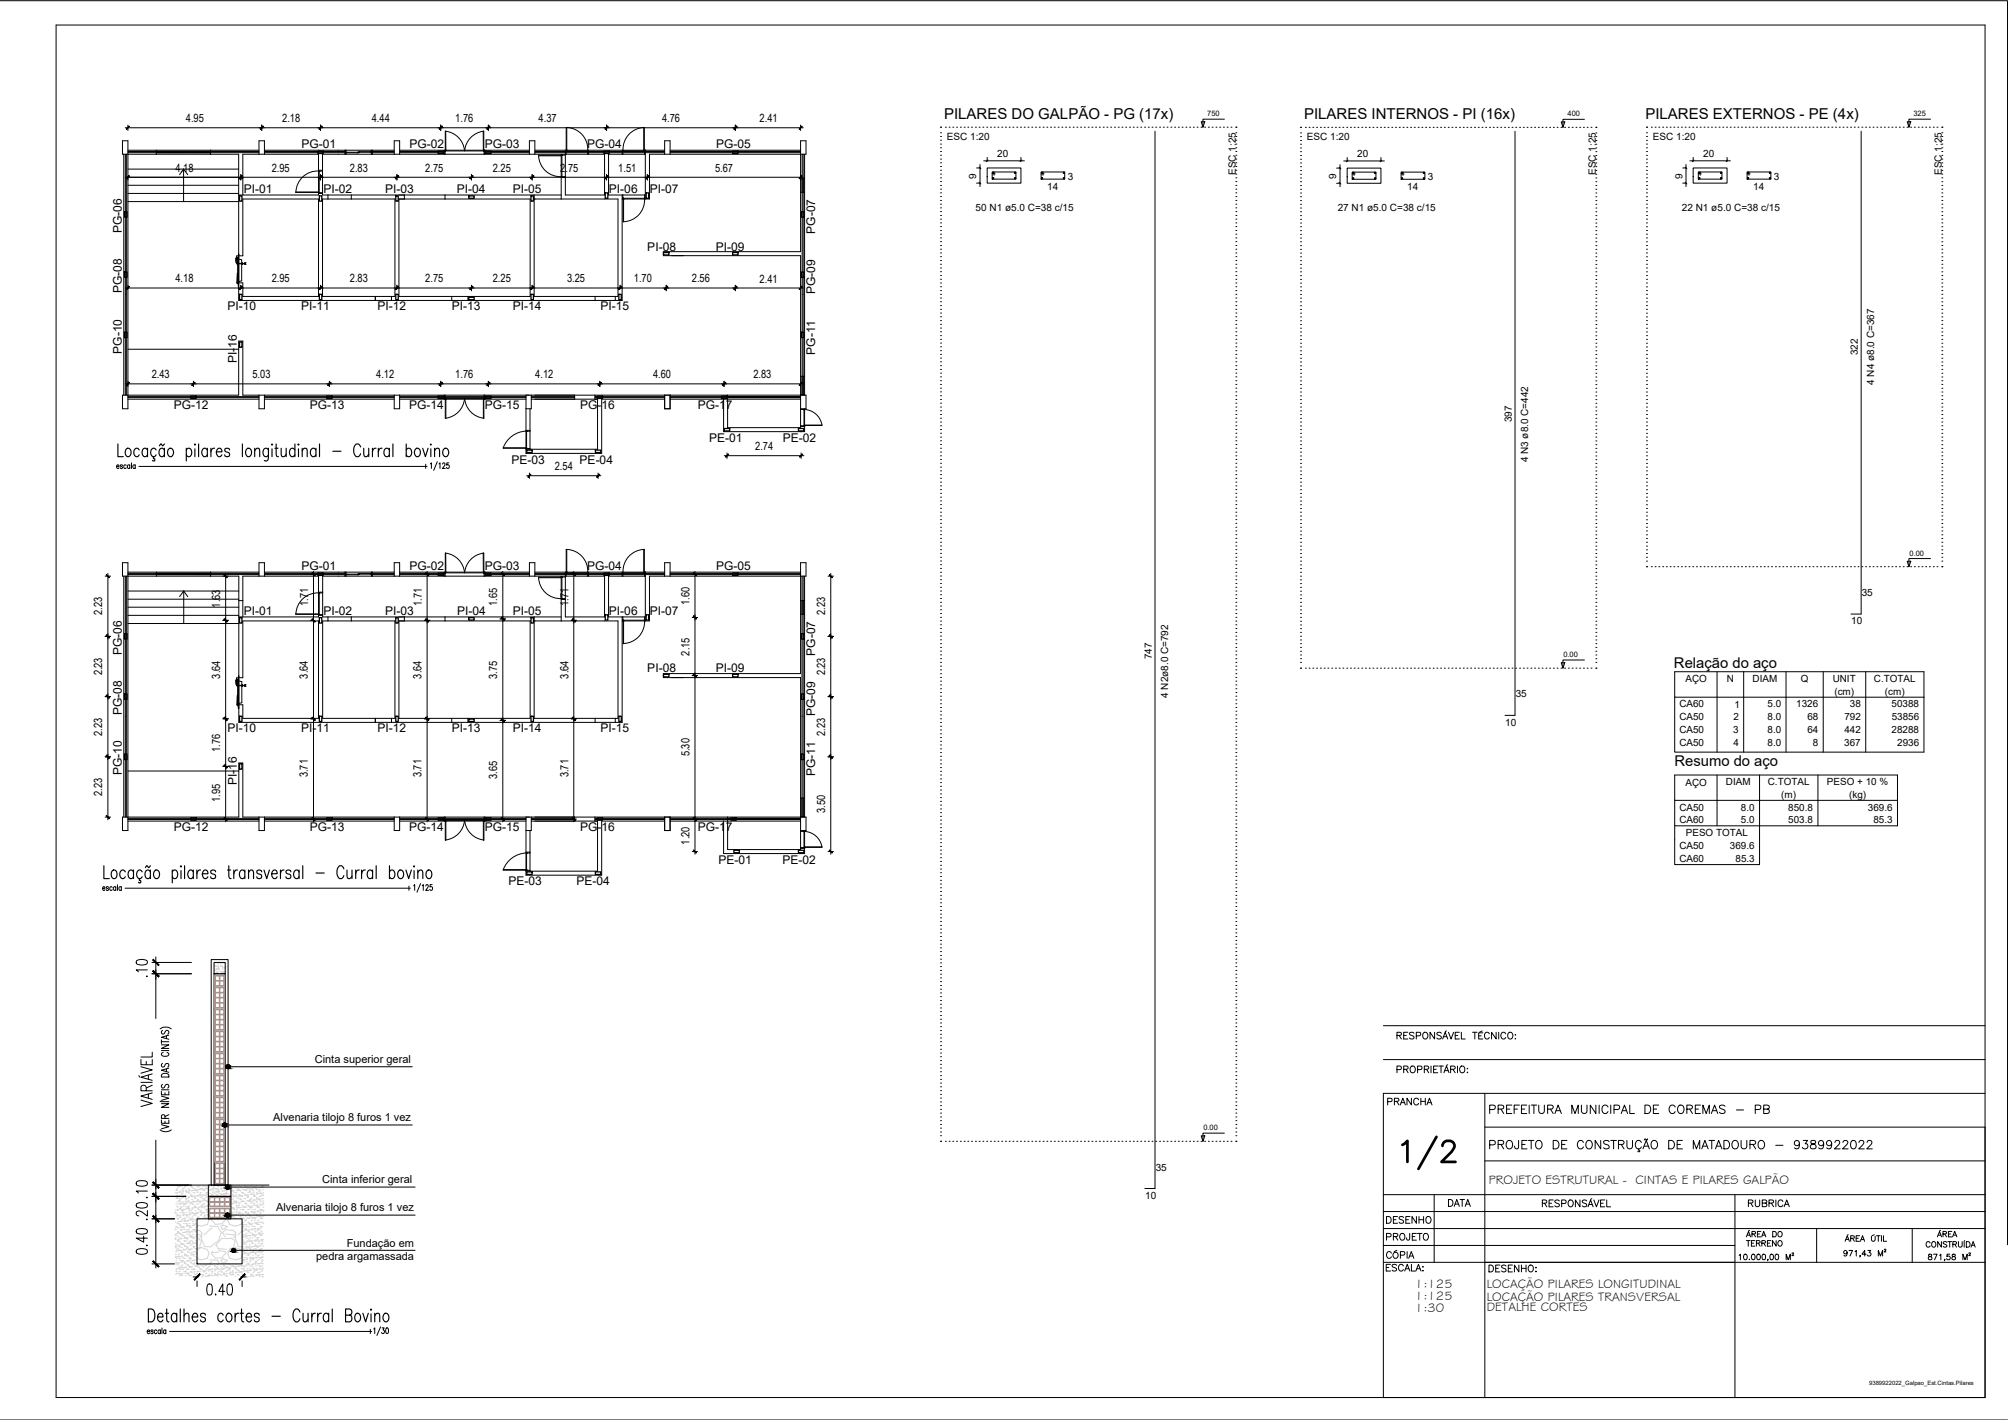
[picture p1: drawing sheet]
<svg xmlns="http://www.w3.org/2000/svg" width="594mm" height="420mm" viewBox="0 0 594 420" stroke-linecap="round" stroke-linejoin="round" font-family="sans-serif">
<defs><g id="words">
<text font-size="14.6" x="413.8" y="347.1">1/2</text>
<text font-size="5.7" x="439.6" y="330.6">PREFEITURA MUNICIPAL DE COREMAS - PB</text>
<g font-size="5.3">
<text x="516.1" y="358.4">RUBRICA</text>
<text x="408.9" y="368.3">PROJETO</text>
</g>
<g font-size="4.9">
<text x="409.2" y="328.1">PRANCHA</text>
<text x="427.2" y="358.1">DATA</text>
<text x="408.9" y="363">DESENHO</text>
<text x="439.2" y="377.5">DESENHO:</text>
</g>
<g font-size="4.4">
<text x="279.3" y="35.2">PILARES DO GALPÃO - PG (17x)</text>
<text x="385.8" y="35.2">PILARES INTERNOS - PI (16x)</text>
<text x="486.8" y="35.2">PILARES EXTERNOS - PE (4x)</text>
<text x="495.3" y="197.6">Relação do aço</text>
<text x="495.4" y="226.8">Resumo do aço</text>
</g>
<g font-size="3.7">
<text x="440.5" y="350.3">PROJETO ESTRUTURAL - CINTAS E PILARES GALPÃO</text>
<text x="418.6" y="381">1:125</text>
<text x="439.8" y="381">LOCAÇÃO PILARES LONGITUDINAL</text>
<text x="418.6" y="384.6">1:125</text>
<text x="418.6" y="388.1">1:30</text>
<text x="439.8" y="385.1">LOCAÇÃO PILARES TRANSVERSAL</text>
<text x="439.9" y="387.9">DETALHE CORTES</text>
</g>
<g font-size="3.6">
<text x="89.2" y="43.9">PG-01</text>
<text x="121.1" y="43.9">PG-02</text>
<text x="143.4" y="43.9">PG-03</text>
<text x="173.7" y="43.9">PG-04</text>
<text x="211.9" y="43.9">PG-05</text>
<text x="72.1" y="57.1">PI-01</text>
<text x="95.7" y="57.1">PI-02</text>
<text x="114" y="57.1">PI-03</text>
<text x="135.2" y="57.1">PI-04</text>
<text x="151.7" y="57.1">PI-05</text>
<text x="180.2" y="57.1">PI-06</text>
<text x="192.3" y="57.1">PI-07</text>
<text x="36.1" y="69" transform="rotate(-90 36.1 69)">PG-06</text>
<text x="241.2" y="69.2" transform="rotate(-90 241.2 69.2)">PG-07</text>
<text x="191.5" y="74.1">PI-08</text>
<text x="211.8" y="74.1">PI-09</text>
<text x="36.1" y="86.8" transform="rotate(-90 36.1 86.8)">PG-08</text>
<text x="241.2" y="87" transform="rotate(-90 241.2 87)">PG-09</text>
<text x="67.3" y="91.8">PI-10</text>
<text x="89.1" y="91.9">PI-11</text>
<text x="111.7" y="91.9">PI-12</text>
<text x="133.7" y="91.8">PI-13</text>
<text x="151.7" y="91.9">PI-14</text>
<text x="177.7" y="91.8">PI-15</text>
<text x="36.1" y="104.6" transform="rotate(-90 36.1 104.6)">PG-10</text>
<text x="70.1" y="107.4" transform="rotate(-90 70.1 107.4)">PI-16</text>
<text x="241.2" y="104.9" transform="rotate(-90 241.2 104.9)">PG-11</text>
<text x="51.4" y="121.2">PG-12</text>
<text x="91.7" y="121.2">PG-13</text>
<text x="121.1" y="121.2">PG-14</text>
<text x="143.4" y="121.2">PG-15</text>
<text x="171.7" y="121.2">PG-16</text>
<text x="206.5" y="121.2">PG-17</text>
<text x="209.8" y="130.8">PE-01</text>
<text x="231.6" y="130.8">PE-02</text>
<text x="151.3" y="137.2">PE-03</text>
<text x="171.5" y="137.2">PE-04</text>
<text x="89.2" y="168.7">PG-01</text>
<text x="121.1" y="168.7">PG-02</text>
<text x="143.4" y="168.7">PG-03</text>
<text x="173.7" y="168.7">PG-04</text>
<text x="211.8" y="168.7">PG-05</text>
<text x="72.1" y="182">PI-01</text>
<text x="95.7" y="182">PI-02</text>
<text x="114" y="181.9">PI-03</text>
<text x="135.2" y="182">PI-04</text>
<text x="151.7" y="182">PI-05</text>
<text x="180.2" y="182">PI-06</text>
<text x="192.3" y="182">PI-07</text>
<text x="36.1" y="193.8" transform="rotate(-90 36.1 193.8)">PG-06</text>
<text x="241.2" y="194" transform="rotate(-90 241.2 194)">PG-07</text>
<text x="191.5" y="199">PI-08</text>
<text x="211.8" y="199">PI-09</text>
<text x="36.1" y="211.6" transform="rotate(-90 36.1 211.6)">PG-08</text>
<text x="241.2" y="211.8" transform="rotate(-90 241.2 211.8)">PG-09</text>
<text x="67.3" y="216.7">PI-10</text>
<text x="89.1" y="216.7">PI-11</text>
<text x="111.7" y="216.7">PI-12</text>
<text x="133.7" y="216.7">PI-13</text>
<text x="151.7" y="216.7">PI-14</text>
<text x="177.7" y="216.7">PI-15</text>
<text x="36.1" y="229.4" transform="rotate(-90 36.1 229.4)">PG-10</text>
<text x="70.1" y="232.3" transform="rotate(-90 70.1 232.3)">PI-16</text>
<text x="241.2" y="229.7" transform="rotate(-90 241.2 229.7)">PG-11</text>
<text x="51.4" y="246">PG-12</text>
<text x="91.7" y="246">PG-13</text>
<text x="121.1" y="246">PG-14</text>
<text x="143.4" y="246">PG-15</text>
<text x="171.7" y="246">PG-16</text>
<text x="206.5" y="246">PG-17</text>
<text x="212.6" y="255.6">PE-01</text>
<text x="231.5" y="255.6">PE-02</text>
<text x="150.5" y="262">PE-03</text>
<text x="170.6" y="262">PE-04</text>
</g>
<g font-size="3.4">
<text x="55" y="36.2">4.95</text>
<text x="83.5" y="36.2">2.18</text>
<text x="110" y="36.2">4.44</text>
<text x="134.7" y="36.2">1.76</text>
<text x="159.3" y="36.2">4.37</text>
<text x="195.9" y="36.2">4.76</text>
<text x="224.7" y="36.2">2.41</text>
<text x="51.9" y="50.8">4.18</text>
<text x="80.4" y="50.8">2.95</text>
<text x="103.5" y="50.8">2.83</text>
<text x="125.8" y="50.8">2.75</text>
<text x="145.8" y="50.8">2.25</text>
<text x="165.8" y="50.8">2.75</text>
<text x="182.9" y="50.8">1.51</text>
<text x="211.5" y="50.8">5.67</text>
<text x="51.9" y="83.6">4.18</text>
<text x="80.4" y="83.6">2.95</text>
<text x="103.5" y="83.6">2.83</text>
<text x="125.8" y="83.6">2.75</text>
<text x="145.8" y="83.6">2.25</text>
<text x="167.8" y="83.6">3.25</text>
<text x="187.5" y="83.6">1.70</text>
<text x="204.7" y="83.6">2.56</text>
<text x="224.7" y="83.6">2.41</text>
<text x="44.9" y="112">2.43</text>
<text x="74.7" y="112">5.03</text>
<text x="111.3" y="112">4.12</text>
<text x="134.7" y="112">1.76</text>
<text x="158.4" y="112">4.12</text>
<text x="193.2" y="112">4.60</text>
<text x="222.9" y="112">2.83</text>
<text x="223.4" y="133.2">2.74</text>
<text x="164.1" y="139.1">2.54</text>
<text x="65.1" y="179.8" transform="rotate(-90 65.1 179.8)">1.63</text>
<text x="91.1" y="179.3" transform="rotate(-90 91.1 179.3)">1.71</text>
<text x="124.8" y="179.3" transform="rotate(-90 124.8 179.3)">1.71</text>
<text x="147.1" y="179.3" transform="rotate(-90 147.1 179.3)">1.65</text>
<text x="168.2" y="179.3" transform="rotate(-90 168.2 179.3)">1.71</text>
<text x="204" y="179" transform="rotate(-90 204 179)">1.60</text>
<text x="30.3" y="182" transform="rotate(-90 30.3 182)">2.23</text>
<text x="244.1" y="182" transform="rotate(-90 244.1 182)">2.23</text>
<text x="204" y="194" transform="rotate(-90 204 194)">2.15</text>
<text x="30.3" y="199.9" transform="rotate(-90 30.3 199.9)">2.23</text>
<text x="65.1" y="200.8" transform="rotate(-90 65.1 200.8)">3.64</text>
<text x="91.1" y="200.8" transform="rotate(-90 91.1 200.8)">3.64</text>
<text x="124.7" y="200.8" transform="rotate(-90 124.7 200.8)">3.64</text>
<text x="147.1" y="200.8" transform="rotate(-90 147.1 200.8)">3.75</text>
<text x="168.1" y="200.8" transform="rotate(-90 168.1 200.8)">3.64</text>
<text x="244.1" y="199.9" transform="rotate(-90 244.1 199.9)">2.23</text>
<text x="30.3" y="217.7" transform="rotate(-90 30.3 217.7)">2.23</text>
<text x="244.1" y="217.7" transform="rotate(-90 244.1 217.7)">2.23</text>
<text x="65.1" y="222.5" transform="rotate(-90 65.1 222.5)">1.76</text>
<text x="204" y="223.8" transform="rotate(-90 204 223.8)">5.30</text>
<text x="91.1" y="230" transform="rotate(-90 91.1 230)">3.71</text>
<text x="124.7" y="230" transform="rotate(-90 124.7 230)">3.71</text>
<text x="147.1" y="230.4" transform="rotate(-90 147.1 230.4)">3.65</text>
<text x="168.1" y="230" transform="rotate(-90 168.1 230)">3.71</text>
<text x="30.3" y="235.5" transform="rotate(-90 30.3 235.5)">2.23</text>
<text x="65.1" y="237.3" transform="rotate(-90 65.1 237.3)">1.95</text>
<text x="244.1" y="240.6" transform="rotate(-90 244.1 240.6)">3.50</text>
<text x="204" y="249.9" transform="rotate(-90 204 249.9)">1.20</text>
</g>
<g font-size="3.3">
<text x="93.1" y="314.6">Cinta superior geral</text>
<text x="80.9" y="331.6">Alvenaria tilojo 8 furos 1 vez</text>
<text x="95.3" y="350.1">Cinta inferior geral</text>
<text x="81.7" y="358.3">Alvenaria tilojo 8 furos 1 vez</text>
<text x="102.6" y="368.9">Fundação em</text>
<text x="93.5" y="372.9">pedra argamassada</text>
</g>
<g font-size="3">
<text x="280.1" y="41.5">ESC 1:20</text>
<text x="386.6" y="41.6">ESC 1:20</text>
<text x="489" y="41.5">ESC 1:20</text>
<text x="295" y="46.5">20</text>
<text x="401.5" y="46.5">20</text>
<text x="503.9" y="46.5">20</text>
<text x="288.8" y="52.9" transform="rotate(-90 288.8 52.9)">9</text>
<text x="315.9" y="53.2">3</text>
<text x="365.6" y="51.8" transform="rotate(-90 365.6 51.8)">ESC 1:25</text>
<text x="395.4" y="52.9" transform="rotate(-90 395.4 52.9)">9</text>
<text x="422.4" y="53.3">3</text>
<text x="472.1" y="51.8" transform="rotate(-90 472.1 51.8)">ESC 1:25</text>
<text x="497.8" y="52.9" transform="rotate(-90 497.8 52.9)">9</text>
<text x="524.8" y="53.2">3</text>
<text x="574.5" y="51.8" transform="rotate(-90 574.5 51.8)">ESC 1:25</text>
<text x="309.8" y="56.1">14</text>
<text x="416.3" y="56.1">14</text>
<text x="518.7" y="56.1">14</text>
<text x="288.6" y="62.5">50 N1 ø5.0 C=38 c/15</text>
<text x="395.8" y="62.6">27 N1 ø5.0 C=38 c/15</text>
<text x="497.6" y="62.5">22 N1 ø5.0 C=38 c/15</text>
<text x="549.6" y="105.1" transform="rotate(-90 549.6 105.1)">322</text>
<text x="554.5" y="113.9" transform="rotate(-90 554.5 113.9)">4 N4 ø8.0 C=367</text>
<text x="447.3" y="125" transform="rotate(-90 447.3 125)">397</text>
<text x="452.1" y="136.8" transform="rotate(-90 452.1 136.8)">4 N3 ø8.0 C=442</text>
<text x="550.8" y="176.4">35</text>
<text x="547.7" y="184.7">10</text>
<text x="340.8" y="195.1" transform="rotate(-90 340.8 195.1)">747</text>
<text x="345.6" y="206.5" transform="rotate(-90 345.6 206.5)">4 N2ø8.0 C=792</text>
<text x="448.4" y="206.4">35</text>
<text x="445.3" y="214.7">10</text>
<text x="341.9" y="346.4">35</text>
<text x="338.8" y="354.7">10</text>
</g>
<g font-size="2.9">
<text x="498.6" y="201.9">AÇO</text>
<text x="510.9" y="201.8">N</text>
<text x="518.5" y="201.8">DIAM</text>
<text x="532.8" y="201.7">Q</text>
<text x="542.2" y="201.8">UNIT</text>
<text x="554.4" y="201.8">C.TOTAL</text>
<text x="496.9" y="209.3">CA60</text>
<text x="513.2" y="209.4">1</text>
<text x="522.9" y="209.3">5.0</text>
<text x="531.5" y="209.3">1326</text>
<text x="542.7" y="205.7">(cm)</text>
<text x="547.3" y="209.3">38</text>
<text x="557.7" y="205.7">(cm)</text>
<text x="559.6" y="209.3">50388</text>
<text x="496.9" y="213.1">CA50</text>
<text x="512.8" y="213.1">2</text>
<text x="522.9" y="213.1">8.0</text>
<text x="534.7" y="213.1">68</text>
<text x="545.7" y="213.1">792</text>
<text x="559.7" y="213.1">53856</text>
<text x="496.9" y="216.9">CA50</text>
<text x="496.9" y="220.6">CA50</text>
<text x="512.8" y="216.9">3</text>
<text x="512.8" y="220.7">4</text>
<text x="522.9" y="216.9">8.0</text>
<text x="522.9" y="220.6">8.0</text>
<text x="534.7" y="216.9">64</text>
<text x="536.4" y="220.6">8</text>
<text x="545.6" y="220.6">367</text>
<text x="545.7" y="216.9">442</text>
<text x="559.6" y="216.9">28288</text>
<text x="561.3" y="220.6">2936</text>
<text x="498.6" y="232.5">AÇO</text>
<text x="510.6" y="232.4">DIAM</text>
<text x="523" y="232.3">C.TOTAL</text>
<text x="540.5" y="232.3">PESO + 10 %</text>
<text x="496.9" y="239.9">CA50</text>
<text x="515.1" y="239.9">8.0</text>
<text x="527" y="236.2">(m)</text>
<text x="529.1" y="239.9">850.8</text>
<text x="547.1" y="236.2">(kg)</text>
<text x="552.6" y="239.9">369.6</text>
<text x="496.9" y="243.6">CA60</text>
<text x="515.1" y="243.6">5.0</text>
<text x="529.1" y="243.6">503.8</text>
<text x="554.3" y="243.6">85.3</text>
<text x="496.9" y="251.3">CA50</text>
<text x="498.8" y="247.4">PESO TOTAL</text>
<text x="511.8" y="251.3">369.6</text>
<text x="496.9" y="255.1">CA60</text>
<text x="513.5" y="255.1">85.3</text>
</g>
<g font-size="2.2">
<text x="357.2" y="34.4">750</text>
<text x="463.8" y="34.5">400</text>
<text x="566.1" y="34.4">325</text>
<text x="564.9" y="164.5">0.00</text>
<text x="462.5" y="194.5">0.00</text>
<text x="356" y="334.5">0.00</text>
</g>
<text font-size="1.7" x="553" y="409.7">9389922022_Galpao_Est.Cintas.Pilares</text>
</g></defs>
<!-- layer: A-HACHU -->
<g fill="none" stroke="#000" stroke-width=".3">
<path d="M131.9 38.8l-.2 6.8M131.9 38.8v5.7M131.9 38.8a6.4 6.4 0 0 1 5.5 5.8M143 38.8a6.4 6.4 0 0 0-5.5 5.8M167.7 37.7a6.6 6.6 0 0 1 6.2 7.9M190.5 37.7a6.5 6.5 0 0 0-6.2 6.7M36.6 45.6v71.3M37.1 45.6v71.3M37.4 45.6v71.3M37.8 52.5h32.8M37.8 54.8h32.8M37.8 57.2h32.8"/>
<path d="M37.8 59.6h32.8M37.8 50h32.8M37.8 44.5h38.8M37.8 44.8h38.8M37.8 45.2h38.8M46.2 44.9h16.1M46.2 45h16.1M46.2 45.1h16.1M46.2 44.5v1.1M46.4 44.9h.1M46.5 44.8h.1M46.5 45l.1 .1"/>
<path d="M46.7 44.9v.1M46.8 44.8v.1M46.8 45.1l.1 .1M46.9 45h.1M47.1 44.9h.1M47.2 44.8h.1M47.2 45l.1 .1M47.4 44.9v.1M47.5 44.8v.1M47.5 45.1l.1 .1M47.7 45h.1M47.8 44.9h.1"/>
<path d="M47.9 44.8h.1M48 45v.1M48.1 44.9v.1M48.2 44.8l.1 .1M48.3 45.1v.1M48.4 45h.1M48.5 44.9h.1M48.6 44.8h.1M48.7 45v.1M48.8 44.9l.1 .1M48.9 44.8l.1 .1M49 45.1l.1 .1"/>
<path d="M49.1 45h.1M49.2 44.9h.1M49.4 44.8h.1M49.4 45v.1M49.5 44.9l.1 .1M49.7 44.8v.1M49.7 45.1l.1 .1M49.8 45h.1M50 44.9h.1M50.1 44.8h.1M50.1 45l.1 .1M50.2 44.9l.1 .1"/>
<path d="M50.4 44.8v.1M50.4 45.1l.1 .1M50.5 45h.1M50.7 44.9h.1M50.8 44.8h.1M50.8 45l.1 .1M51 44.9v.1M51.1 44.8v.1M51.1 45.1l.1 .1M51.3 45h.1M51.4 44.9h.1M51.6 44.8h.1"/>
<path d="M51.6 45v.1M51.7 44.9v.1M51.8 44.8l.1 .1M51.9 45.1v.1M52 45h.1M52.1 44.9h.1M52.3 44.8h.1M52.3 45l.1 .1M52.4 44.9l.1 .1M52.5 44.8l.1 .1M52.6 45.1l.1 .1M52.7 45h.1"/>
<path d="M52.8 44.9h.1M53 44.8h.1M53 45l.1 .1M53.1 44.9l.1 .1M53.3 44.8v.1M53.3 45.1l.1 .1M53.4 45h.1M53.6 44.9h.1M53.7 44.8h.1M53.7 45l.1 .1M53.8 44.9l.1 .1M54 44.8v.1"/>
<path d="M54 45.1l.1 .1M54.1 45h.1M54.3 44.9h.1M54.3 50v9.6M54.3 50l1.2 1.7M54.3 50l-1.2 1.7M54.4 44.8h.1M54.4 45l.1 .1M54.6 44.9v.1M54.7 44.8v.1M54.7 45.1l.1 .1M54.9 45h.1"/>
<path d="M55 44.9h.1M55.2 44.8h.1M55.2 45v.1M55.3 44.9v.1M55.4 44.8l.1 .1M55.5 45.1v.1M55.6 45h.1M55.7 44.9h.1M55.9 44.8h.1M55.9 45l.1 .1M56 44.9v.1M56.1 44.8l.1 .1"/>
<path d="M56.2 45.1l.1 .1M56.3 45h.1M56.4 44.9h.1M56.6 44.8h.1M56.6 45l.1 .1M56.7 44.9l.1 .1M56.9 44.8v.1M56.9 45.1l.1 .1M57 45h.1M57.1 44.9h.1M57.3 44.8h.1M57.3 45l.1 .1"/>
<path d="M57.4 44.9l.1 .1M57.6 44.8v.1M57.6 45.1l.1 .1M57.7 45h.1M57.9 44.9h.1M58 44.8h.1M58 45l.1 .1M58.2 44.9v.1M58.3 44.8v.1M58.3 45.1l.1 .1M58.5 45h.1M58.6 44.9h.1"/>
<path d="M58.8 44.8h.1M58.8 45v.1M58.9 44.9v.1M59 44.8l.1 .1M59.1 45.1v.1M59.2 45h.1M59.3 44.9h.1M59.5 44.8h.1M59.5 45l.1 .1M59.6 44.9v.1M59.7 44.8l.1 .1M59.8 45.1l.1 .1"/>
<path d="M59.9 45h.1M60 44.9h.1M60.2 44.8h.1M60.2 45l.1 .1M60.3 44.9l.1 .1M60.5 44.8v.1M60.5 45.1l.1 .1M60.6 45h.1M60.7 44.9h.1M60.9 44.8h.1M60.9 45l.1 .1M61 44.9l.1 .1"/>
<path d="M61.2 44.8v.1M61.2 45.1l.1 .1M61.3 45h.1M61.5 44.9h.1M61.6 44.8h.1M61.6 45l.1 .1M61.8 44.9v.1M61.9 44.8v.1M61.9 45.1l.1 .1M62.1 45h.1M62.2 44.9h.1M62.3 44.5v1.1"/>
<path d="M62.3 45h-16M70.6 57.7h23.6v-12.1h-22.4v12.1M70.6 52.9h1.2M76.6 45.6v-3.9h1.6v3.9M78.2 44.5h38.4M78.2 44.8h23.9M78.2 45.2h23.9M94.2 57h.1M94.2 56.8h-6.7l6.7 .1M94.2 57h1.2M94.2 57.2h1.2M94.2 50.6h1.2"/>
<path d="M94.2 50.4h1.2M94.3 50.6a6.5 6.5 0 0 0-6.7 6.2M94.4 50.6v6.4M94.5 50.6v.1M94.6 50.6v.1M95.4 58.9h21.4v28.8h-21.4zM97 57.7v1.2M102.1 44.5v1.1M102.4 44.5v1.1M102.4 45h7.5M102.6 45v.2M103.9 57.7v1.2"/>
<path d="M105.9 45v.2M106.3 44.9v.1M109.6 44.9v.1M109.9 44.9h-3.8v.3h-3.7M109.9 44.5v1.1M110.1 44.5v1.1M110.1 44.8h6.5M110.1 45.2h6.5M116.6 45.6v-3.9h1.6v3.9M118 58.9h38.8v28.8h-38.8zM118.2 44.5h24.9v-5.7h-.1v5.7M118.2 44.8h13.2"/>
<path d="M118.2 45.2h13.2M119.6 57.7v1.2M131.4 44.5v1.1M131.7 57.7v1.2M131.7 44.5h.1M131.7 44.7v.1M131.7 44.7h11.5M143.2 44.5h.1M143.2 44.5v1.1M143.2 44.7v.1M143.2 44.5h13.4M143.4 44.8h13.2"/>
<path d="M143.4 45.2h13.2M143.4 44.5v1.1M156.6 45.6v-3.9h1.6v3.9M158 58.9h.1M158 57.7v30h24.8v-28.8h-24.8M158.2 44.5h38.4M158.2 44.8h38.4M158.2 45.2h38.4M159.3 46.1h6.7M159.3 46.1a6.4 6.4 0 0 0 7.1 6.1l.9 .1M166 45.9h.1M166 45.9h-6.7v.2"/>
<path d="M166 45.6v13.3M166 45.9h1.3M166 52.5h1.3M166.2 45.9v6.4M167.3 44.5v13.2h11.6v-12.1h-83.5v12.1h70.6M167.5 44.5v1.1M167.5 44.7l.1 .1M167.5 44.7h6.4M167.5 44.5h.1M167.5 44.5v-6.8h.2v6.8M173.9 44.7l-.1 .1M174.1 44.5v1.1"/>
<path d="M184.1 58.9h8.1v-13.3h46.3v-3.9h-1.6v32.8h-40.6v1.1h40.6v50.9h-21.6v-9.6M184.1 57.7v31.2h-113.5v-43.3h-34.4v-3.9h1.6v79.2h-1.6v-4h34.4v-16h1.2v16h166.7v4h-1.6M184.1 44.5v1.1M184.3 58.9v-.3h6.4a6.5 6.5 0 0 1-6.2 7M184.3 44.5v1.1M184.3 57.7l.1 .9M184.3 44.7l.1 .1M184.3 44.7h6.4M184.3 58.9h.1M184.4 58.9v6.7l.1-6.7M190.5 44.5v-6.8h.1v6.8M190.7 44.5h.1"/>
<path d="M190.7 44.5v1.1M190.7 57.7l-.1 .9M190.7 44.7l-.1 .1M190.9 45.6h-10.9v12.1h10.9M190.9 44.5v14.4M196.6 45.6v-3.9h1.6v3.9M198.2 44.5h38.7M198.2 44.8h38.7M198.2 45.2h38.7M236.9 52.9h1.1M236.9 56.9h1.1M237.3 52.9v4"/>
<path d="M237.3 45.6v71.3M237.6 45.6v71.3M238 45.6v71.3M69.8 76.6v1l.4 .5M70 76.7l.1 1.1M70.1 76.2v.2M70.1 77.8l.1 .1M70.2 76.2v.2M70.2 77.8l.1 .4M70.2 76.4v1.8M70.2 77.9h1.3M70.2 78.1h1.3"/>
<path d="M70.5 76.6l1 .3v6.2l-1 .3M70.5 76.4l-.1 7.3M70.5 76.4l.1 .2M70.6 75.7h1.2v-16.8h22.4v28.8h-22.4v-4h-1.5l.1-7.4M70.6 75.7h-.6v.5h.7M70.6 76.4h-.8l.2 .6h.2M70.7 75.2l-.3 .5M71.5 77.7v.6M71.6 77.8v.4M71.7 77.9h.7M71.7 78.1h.7M72.5 77.9v.2"/>
<path d="M72.5 77.7v.6M72.5 77.8h.1M72.5 78.2h.1M72.6 77.7v.6M70.2 83.8h.4v1M70.2 80.9l-.1 2.8M70.2 80.9v2.7M70.2 80.9h.1M70.3 83.6l.1 .1M70.4 83.8l.1 1M70.5 84.8h.1M70.6 83.4l-.1 .3"/>
<path d="M111 87.7v1.2M115.8 87.7v1.2M133.6 87.7v1.2M138.4 87.7v1.2M176.1 87.7v1.2M182 87.7v1.2M37.8 118.1h38.8M37.8 117.3h38.8M37.8 117.6h38.8M37.8 103.3h32.8M76.6 116.9v4h1.6v-4M78.2 118.1h38.4"/>
<path d="M78.2 117.3h38.4M78.2 117.6h38.4M116.6 116.9v4h1.6v-4M118.2 118.1h37.4M118.2 117.3h37.4M118.2 117.6h37.4M131.4 116.9v1.2M131.7 118.2h.1M131.7 116.9v6.8h.2M131.7 117.9h11.5M131.9 118.1v5.6M137.4 117.9a6.4 6.4 0 0 1-5.5 5.8"/>
<path d="M137.5 117.9a6.4 6.4 0 0 0 5.5 5.8M143 118.1v5.6h.2l-.1-5.6M143.2 118.2h.1M143.2 116.9v1.2M143.4 116.9v1.2M155.6 116.9v17.3h22.4v-16.1h18.6M157.2 116.9v4h-1.6M157.2 118.1h19.6v14.8h-21.2M157.2 117.3h12.8M157.2 117.6h12.8M170 116.9v1.2M176 116.9v1.2"/>
<path d="M176 117.3h20.6M176 117.6h20.6M196.6 116.9v4h1.6v-4M198.2 118.1h38.7M198.2 117.3h38.7M198.2 117.6h38.7M214.1 118.1v9.6h23.9v-6.8M236.9 111.3h1.1M236.9 116.8h1.1M237.3 111.3v5.6M148.9 132.5l6.7 .1M148.9 132.5h6.7"/>
<path d="M155.6 132.7h.1M155.6 132.7h1.2M155.6 127.3h1.2M155.8 127.6v5.1M156.8 127.6h-.8a7.2 7.2 0 0 0-7.1 4.9M156.8 120.9v12M236.9 127.7h.1M236.9 121.2h1.1M236.9 126h1.1M236.9 126.2h1.1M237.9 121.2v4.8M238 125.8h5.2"/>
<path d="M238.1 121.2a5.5 5.5 0 0 1 5.1 4.5M238.1 125.9h.1M243.2 125.8l-5.2 .1M36.6 170.5v71.3M37.1 170.5v71.3M37.4 170.5v71.3M37.8 177.3h32.9M37.8 179.7h32.9M37.8 174.9h32.9M37.8 169.3h38.8M37.8 169.7h38.8M37.8 170h38.8"/>
<path d="M46.3 169.6h16M46.3 169.7h15.9M46.3 170h16M46.3 169.3v1.2M46.4 169.7v.1M46.5 169.6v.1M46.5 169.9l.1 .1M46.7 169.8h.1M46.8 169.7h.1M46.8 170h.1M46.9 169.8l.1 .1M47.1 169.7v.1"/>
<path d="M47.2 169.6v.1M47.2 169.9l.1 .1M47.4 169.8h.1M47.5 169.7h.1M47.5 170h.1M47.7 169.8l.1 .1M47.8 169.7v.1M48 169.6v.1M48 169.9v.1M48.1 169.8h.1M48.2 169.7h.1M48.3 170h.1"/>
<path d="M48.4 169.8l.1 .1M48.5 169.7l.1 .1M48.7 169.6v.1M48.7 169.9l.1 .1M48.8 169.8h.1M48.9 169.7h.1M49 170h.1M49.1 169.8l.1 .1M49.2 169.7l.1 .1M49.4 169.6v.1M49.4 169.9l.1 .1M49.5 169.8h.1"/>
<path d="M49.7 169.7h.1M49.7 170h.1M49.8 169.8l.1 .1M50 169.7v.1M50.1 169.6v.1M50.1 169.9l.1 .1M50.2 169.8h.1M50.4 169.7h.1M50.4 170h.1M50.5 169.8l.1 .1M50.7 169.7v.1M50.8 169.6v.1"/>
<path d="M50.8 169.9l.1 .1M51 169.8h.1M51.1 169.7h.1M51.1 170h.1M51.3 169.8l.1 .1M51.4 169.7v.1M51.6 169.6v.1M51.6 169.9v.1M51.7 169.8h.1M51.8 169.7h.1M51.9 170h.1M52 169.8l.1 .1"/>
<path d="M52.1 169.7l.1 .1M52.3 169.6v.1M52.3 169.9l.1 .1M52.4 169.8h.1M52.5 169.7h.1M52.6 170h.1M52.7 169.8l.1 .1M52.8 169.7l.1 .1M53 169.6v.1M53 169.9l.1 .1M53.1 169.8h.1M53.3 169.7h.1"/>
<path d="M53.3 170h.1M53.4 169.8l.1 .1M53.6 169.7v.1M53.7 169.6v.1M53.7 169.9l.1 .1M53.8 169.8h.1M54 169.7h.1M54 170h.1M54.1 169.8l.1 .1M54.3 169.7v.1M54.4 174.9v9.6M54.4 174.9l1.1 1.6"/>
<path d="M54.4 174.9l-1.3 1.6M54.4 169.6v.1M54.4 169.9l.1 .1M54.6 169.8h.1M54.7 169.7h.1M54.7 170h.1M54.9 169.8v.1M55 169.7v.1M55.2 169.6v.1M55.2 169.9v.1M55.3 169.8h.1M55.4 169.7h.1"/>
<path d="M55.5 170h.1M55.6 169.8l.1 .1M55.7 169.7l.1 .1M55.9 169.6v.1M55.9 169.9l.1 .1M56 169.8h.1M56.1 169.7h.1M56.2 170h.1M56.3 169.8l.1 .1M56.4 169.7l.1 .1M56.6 169.6v.1M56.6 169.9l.1 .1"/>
<path d="M56.7 169.8h.1M56.9 169.7h.1M56.9 170h.1M57 169.8l.1 .1M57.1 169.7l.1 .1M57.3 169.6v.1M57.3 169.9l.1 .1M57.4 169.8h.1M57.6 169.7h.1M57.6 170h.1M57.7 169.8l.1 .1M57.9 169.7l.1 .1"/>
<path d="M58 170h.1M58 169.6v.1M58 169.9l.1 .1M58.2 169.8h.1M58.3 169.7h.1M58.3 170h.1M58.5 169.8v.1M58.6 169.7l.1 .1M58.7 170h.1M58.8 169.6v.1M58.8 169.9v.1M58.9 169.8h.1"/>
<path d="M59 169.7h.1M59.1 170h.1M59.2 169.8l.1 .1M59.3 169.7l.1 .1M59.4 170h.1M59.5 169.6v.1M59.5 169.9l.1 .1M59.6 169.8h.1M59.7 169.7h.1M59.8 170h.1M59.9 169.8l.1 .1M60 169.7l.1 .1"/>
<path d="M60.1 170h.1M60.2 169.6v.1M60.2 169.9l.1 .1M60.3 169.8h.1M60.5 169.7h.1M60.5 170h.1M60.6 169.8l.1 .1M60.7 169.7l.1 .1M60.8 170h.1M60.9 169.6v.1M60.9 169.9l.1 .1M61 169.8h.1"/>
<path d="M61.2 169.7h.1M61.2 170h.1M61.3 169.8l.1 .1M61.5 169.7l.1 .1M61.6 170h.1M61.6 169.6v.1M61.6 169.9l.1 .1M61.8 169.8h.1M61.9 169.7h.1M61.9 170h.1M62.1 169.8v.1M62.3 170h.1"/>
<path d="M62.3 169.8h-16l16 .1M62.3 169.3v1.2M70.7 177.7h1.1M76.6 170.5v-4h1.6v4M78.2 169.3h38.4M78.2 169.7h23.9M78.2 170h23.9M94.2 175.4h1.3M94.2 175.2h1.3M94.3 175.4a6.5 6.5 0 0 0-6.7 6.2M94.4 175.4v6.5M102.1 169.3v1.2"/>
<path d="M102.4 169.9h7.5M102.4 169.3v1.2M102.6 169.9v.2M105.9 169.9v.2M106.3 169.7v.2M109.6 169.7v.2M109.9 169.7h-3.8v.4h-3.7M109.9 169.3v1.2M110.1 169.7h6.5M110.1 170h6.5M110.1 169.3v1.2M116.6 170.5v-4h1.6v4"/>
<path d="M118.2 169.3h38.4M118.2 169.7h13.2M118.2 170h13.2M131.4 169.3v1.2M131.7 169.3h.1M131.7 169.6h.1M131.7 169.5h11.5M131.8 169.6h.1M131.9 163.7l-.2 6.8M131.9 163.7v5.6M131.9 163.7a6.4 6.4 0 0 1 5.5 5.8M143 169.3v-5.6h.1l.1 5.6"/>
<path d="M143 163.7a6.4 6.4 0 0 0-5.5 5.8M143.1 169.6h.1M143.2 169.3h.1M143.2 169.3v1.2M143.5 169.7h13.1M143.5 170h13.1M143.5 169.3v1.2M156.6 170.5v-4h1.6v4M158.2 169.3h38.4M158.2 169.7h38.4M158.2 170h38.4M159.3 170.9h6.7"/>
<path d="M159.3 170.9a6.4 6.4 0 0 0 7.1 6.1l.9 .1M166 170.8h.1M166 170.8h-6.7v.1M166 170.5v13.2M166 170.7h1.3M166 177.4h1.3M166.2 170.7v6.4M167.3 169.3v13.2h11.6v-12h-83.4v12h70.5M167.5 169.6h.1M167.5 169.5h6.4M167.5 169.3v1.2M167.5 169.3h.1"/>
<path d="M167.5 169.3v-6.7h.2v6.7M167.6 169.6h.1M167.7 162.6a6.6 6.6 0 0 1 6.2 7.9M173.8 169.6h.1M174.1 169.3v1.2M184.1 169.3v1.2M184.3 169.3v1.2M184.3 169.6h.1M184.3 169.5h6.4M184.4 169.6h.1M190.5 169.3v-6.7h.1v6.7M190.5 162.6a6.5 6.5 0 0 0-6.2 6.7"/>
<path d="M190.6 169.6h.1M190.7 169.3h.1M190.7 169.3v1.2M190.9 170.5h-10.9v12h10.9M190.9 169.3v14.4M196.6 170.5v-4h1.6v4M198.2 169.3h38.7M198.2 169.7h38.7M198.2 170h38.7M236.9 177.7h1.1M237.3 170.5v71.3M237.6 170.5v71.3"/>
<path d="M238 170.5v71.3M37.8 182.1h32.9M37.8 184.5h32.9M70.7 182.5h23.5v-12h-22.4v12M94.2 181.8h.1M94.2 182.1h1.3M94.2 181.7h-6.7l6.7 .1M94.2 181.9h1.3M95.5 183.7h21.3v28.9h-21.3zM97 182.5v1.2M103.9 182.5v1.2M118 183.7h38.8v28.9h-38.8z"/>
<path d="M119.6 182.5v1.2M131.7 182.5v1.2M158 183.7h.1M158 182.5v30.1h24.8v-28.9h-24.8M184.1 182.5v31.2h-113.4v-43.2h-34.5v-4h1.6v79.2h-1.6v-3.9h34.5v-16h1.1v16h166.7v3.9h-1.6M184.1 183.7h8.1v-13.2h46.3v-4h-1.6v32.8h-40.6v1.2h40.6v50.9h-21.6v-9.6M184.3 183.7v-.2h6.4a6.5 6.5 0 0 1-6.2 6.9M184.3 182.5l.1 1M184.3 183.7h.1M184.4 183.7v6.8l.1-6.8M190.7 182.5l-.1 1M236.9 181.7h1.1"/>
<path d="M69.8 201.5v.9l.4 .5M70 201.6l.1 1M70.1 202.6l.1 .1M70.1 201v.2M70.2 208.7h.4v.9M70.2 201v.2M70.2 205.7l-.1 2.8M70.2 205.7v2.7M70.2 205.7h.1M70.2 202.8h1.3M70.2 202.9h1.3M70.2 202.6l.1 .4"/>
<path d="M70.2 201.2v1.8M70.3 208.4l.1 .1M70.4 201.2h-.1M70.4 208.7l.1 .9M70.5 201.5l1 .2v6.2l-1 .3M70.5 201.2v7.3M70.5 201.2l.1 .3M70.5 209.6h.2M70.6 208.2l-.1 .2M70.6 201.2h-.8l.2 .7h.2M70.6 200.6h-.6v.4h.7M70.7 200.5h1.1v-16.8h22.4v28.9h-22.4v-4.1h-1.5v-7.3"/>
<path d="M70.7 200l-.3 .6M71.5 202.5v.6M71.6 202.6v.4M71.7 202.8h.7M71.7 202.9h.7M72.5 202.7v.2M72.5 202.6v.5M72.5 202.6h.1M72.5 203.1h.1M72.6 202.5v.6M111 212.6v1.1M115.8 212.6v1.1"/>
<path d="M133.6 212.6v1.1M138.4 212.6v1.1M176.1 212.6v1.1M182 212.6v1.1M37.8 228.1h32.9M236.9 236.1h1.1M237.2 236.1v5.7M37.8 243h38.8M37.8 242.1h38.8M37.8 242.5h38.8M76.6 241.8v3.9h1.6v-3.9M78.2 243h38.4"/>
<path d="M78.2 242.1h38.4M78.2 242.5h38.4M116.6 241.8v3.9h1.6v-3.9M118.2 243h37.4M118.2 242.1h37.4M118.2 242.5h37.4M131.4 241.8v1.2M131.7 243h.1M131.7 241.8v6.8h.2v-5.6M131.7 242.6v.1M131.7 242.7h11.5M137.4 242.7a6.4 6.4 0 0 1-5.5 5.8"/>
<path d="M137.5 242.7a6.4 6.4 0 0 0 5.5 5.8M143.2 243h.1M143.2 241.8v6.8h-.2v-5.6M143.2 242.6v.1M143.5 241.8v1.2M148.9 257.3v.2h6.7M148.9 257.3h6.7M155.6 257.5h.1M155.6 241.8v17.2h22.4v-16h18.6M155.6 257.5h1.2M155.6 252.1h1.2M155.8 252.4v5.1"/>
<path d="M156.8 252.4l-.8 .1a7.2 7.2 0 0 0-7.1 4.8M156.8 245.7v12.1M157.2 243h19.6v14.8h-21.2M157.2 242.1h12.8M157.2 242.5h12.8M157.2 241.8v3.9h-1.6M170 241.8v1.2M176 242.1h20.6M176 242.5h20.6M176 241.8v1.2M196.6 241.8v3.9h1.6v-3.9M198.2 243h38.7"/>
<path d="M198.2 242.1h38.7M198.2 242.5h38.7M214.1 243v9.6h23.9v-6.9M236.9 252.6h.1M236.9 251h1.1M236.9 246h1.1M236.9 250.8h1.1M236.9 241.6h1.1M237.9 246v4.8M238 250.6h5.2M238.1 246a5.5 5.5 0 0 1 5.1 4.6M238.1 250.8h.1"/>
<path d="M243.2 250.6v.1h-5.2"/>
<circle cx="70" cy="76.5" r=".06"/>
<circle cx="70.2" cy="83.7" r=".11"/>
<circle cx="70" cy="201.4" r=".06"/>
<circle cx="70.3" cy="208.6" r=".11"/>
</g>
<!-- layer: A-ESTRUTURA -->
<g fill="none" stroke="#000" stroke-width=".38">
<path d="M70.9 58h.7v1.5h-.7zM94 44.7h1.6v.7h-1.6zM94.5 58h.7v1.5h-.7zM117.1 58h.7v1.5h-.7zM129.6 44.7h1.6v.7h-1.6zM138.7 58h1.6v.7h-1.6zM143.7 44.7h1.6v.7h-1.6zM157.1 58h.7v1.5h-.7zM178.6 44.7h1.7v.7h-1.7zM179.1 57.1h.7v1.6h-.7zM191.2 57.1h.7v1.6h-.7zM216.7 44.7h1.7v.7h-1.7z"/>
<path d="M36.9 62.7h.7v1.6h-.7zM196.3 74.7h1.6v.7h-1.6zM216.7 74.7h1.7v.7h-1.7zM237.1 62.7h.7v1.6h-.7zM36.9 80.5h.7v1.6h-.7zM36.9 98.3h.7v1.6h-.7zM70.9 87.1h.7v1.6h-.7zM94.5 87.1h.7v1.6h-.7zM117.1 87.1h.7v1.6h-.7zM138.7 88h1.6v.7h-1.6zM157.1 87.1h.7v1.6h-.7zM183.1 87.1h.7v1.6h-.7z"/>
<path d="M237.1 80.5h.7v1.6h-.7zM237.1 98.3h.7v1.6h-.7zM56.4 117.2h1.6v.7h-1.6zM70.9 101.2h.7v1.5h-.7zM96.6 117.2h1.7v.7h-1.7zM129.6 117.2h1.6v.7h-1.6zM143.7 117.2h1.6v.7h-1.6zM176.7 117.2h1.6v.7h-1.6zM213.4 117.2h1.6v.7h-1.6zM155.8 133.2h1.6v.7h-1.6zM176.1 133.2h1.7v.7h-1.7zM214.3 126.8h1.6v.7h-1.6z"/>
<path d="M236.2 126.8h1.6v.7h-1.6zM94 169.5h1.6v.8h-1.6zM129.6 169.5h1.6v.8h-1.6zM143.7 169.5h1.6v.8h-1.6zM178.6 169.5h1.7v.8h-1.7zM216.7 169.5h1.7v.8h-1.7zM36.9 187.5h.7v1.6h-.7zM70.9 182.8h.7v1.6h-.7zM94.5 182.8h.7v1.6h-.7zM117.1 182.8h.7v1.6h-.7zM138.7 182.8h1.6v.7h-1.6zM157.1 182.8h.7v1.6h-.7z"/>
<path d="M179.1 181.9h.7v1.6h-.7zM191.2 181.9h.7v1.6h-.7zM196.3 199.5h1.6v.8h-1.6zM216.7 199.5h1.7v.8h-1.7zM237.1 187.5h.7v1.6h-.7zM36.9 205.3h.7v1.6h-.7zM70.9 211.9h.7v1.6h-.7zM94.5 211.9h.7v1.6h-.7zM117.1 211.9h.7v1.6h-.7zM138.7 212.8h1.6v.7h-1.6zM157.1 211.9h.7v1.6h-.7zM183.1 211.9h.7v1.6h-.7z"/>
<path d="M237.1 205.3h.7v1.6h-.7zM36.9 223.1h.7v1.6h-.7zM70.9 226h.7v1.6h-.7zM237.1 223.1h.7v1.6h-.7zM56.4 242h1.6v.7h-1.6zM96.6 242h1.7v.7h-1.7zM129.6 242h1.6v.7h-1.6zM143.7 242h1.6v.7h-1.6zM155.8 258h1.6v.7h-1.6zM176.1 258h1.7v.7h-1.7zM176.7 242h1.6v.7h-1.6zM216.2 242h1.6v.7h-1.6z"/>
<path d="M217.1 251.6h1.6v.7h-1.6zM236.2 251.6h1.6v.7h-1.6z"/>
</g>
<!-- layer: A-COTAS -->
<g fill="none" stroke="#000" stroke-width=".3">
<path d="M37 37.8h200.7M37.8 37v1.6M77.4 37v1.6M94.8 37v1.6M130.4 37v1.6M144.5 37v1.6M179.5 37v1.6M217.6 37v1.6M236.9 37v1.6M37 52.5h200.7M37.8 52.5v.8M71.2 51.6v1.7"/>
<path d="M94.8 51.6v1.7M117.4 51.6v1.7M139.5 51.6v1.7M157.4 51.6v1.7M179.5 51.6v1.7M191.5 51.6v1.7M236.9 51.6v1.7M37 85.2h200.7M37.8 84.4v.8M71.2 84.4v1.1M94.8 84.4v1.1M117.4 84.4v1.1"/>
<path d="M139.5 84.4v1.6M157.4 84.4v1.1M183.5 84.4v1.1M197.1 84.4v1.6M217.6 84.4v1.6M236.9 84.4v.8M37 113.6h200.7M37.8 112.8v1.6M57.2 112.8v1.6M97.5 112.8v1.6M130.4 112.8v1.6M144.5 112.8v1.6"/>
<path d="M177.5 112.8v1.6M214.2 112.8v1.6M236.9 113.6v.8M156.6 140v1.6M177 140v1.6M214.3 134.8h23.5M215.1 134v1.6M237 134v1.6M155.8 140.8h22M31.1 170.5h1.6M31.9 169.7v72.9M66 170.5h1.6"/>
<path d="M66.8 169.7v73.5M91.9 169.9h.9M92.8 169.1v74.1M125.6 169.9h1.6M126.4 169.1v74.1M148 169.9h1.6M148.8 169.1v74.1M169 169.9h1.6M169.8 169.1v74.1M204.8 169.9h1.6M205.6 169.1v83.7M245 170.5h1.6"/>
<path d="M245.8 169.7v83.1M31.1 188.3h1.6M66 183.6h1.6M91.9 183.6h1M125.6 183.6h1.6M148 183.1h1.6M169 183.6h1.6M204.8 182.7h1.6M204.8 199.9h1.6M245 188.3h1.6M31.1 206.1h1.6M66 212.7h1.6"/>
<path d="M91.9 212.7h1M125.6 212.7h1.6M148 213.1h1.6M169 212.7h1.6M245 206.1h1.6M31.1 223.9h1.6M66 226.8h1.6M245 223.9h1.6M31.1 241.8h1.6M66 242.4h1.6M91.9 242.4h1.7M125.6 242.4h1.6"/>
<path d="M148 242.4h1.6M169 242.4h1.6M204.8 242.4h1.6M204.8 252h1.6M245 252h1.6M40.4 284.2a3.5 3.5 0 0 1 3.1 0l.1 .6a2 2 0 0 1-2.7 .6l-.5-.2zM43.3 288.9h.3zM43.6 287h-3.3l.6 .6M45 288.1h11.6M45 284.8h11.6M46.1 283.1v6.7M46.1 286.9v14.5"/>
<path d="M41.1 318.3l.3 .4M41.7 315.6l3.3 1-3.3 .9M41.7 313.5v1.5h3.3v-1.5M43.3 314.1v.9M43.9 318.1v1.2M45 317.8l-3.3 .9 3.3 1M45 311.3v1.5h-3.3M47.4 304.4a2.9 2.9 0 0 1 3.3 0M47.8 309.2h2.2l-2.2 1h2.2M47.8 310.9h2.2M47.8 308.2h2.2M47.8 307.7v1.1"/>
<path d="M47.9 317.9a1.19 1.19 0 0 1 1.3-.3 1.19 1.19 0 0 1 .8 1.1h-2.2zM48.1 314.7a.54 .54 0 0 0-.3 .7 .54 .54 0 0 0 .8 .2l.3-.6a.57 .57 0 0 1 .9-.2 .57 .57 0 0 1-.2 .9M48.1 304.9a.6 .6 0 0 0-.4 .5 .6 .6 0 0 0 .4 .6l.5-.2 .5-.8a.53 .53 0 0 1 .9 .3l-.4 .7M48.3 311.4a.6 .6 0 0 0-.5 .8 .6 .6 0 0 0 .8 .3h.5a.6 .6 0 0 0 .8-.3 .6 .6 0 0 0-.5-.8M49.2 306.5v.8M49.2 316.3v.7M50 316.1l-2.2 .6 2.2 .6M50 306.3l-2.2 .6 2.2 .6M41.7 325.5l3.3 1-3.3 .9M41.7 320.3h3.3M43.3 322.7v-1a.81 .81 0 0 0-.8-.6 .81 .81 0 0 0-.8 .6v1h3.3M43.9 323.7v1.2"/>
<path d="M45 323.4l-3.3 .9 3.3 1M45 321.1l-1.7 .8M46.1 337.4v37.8M47.4 334.3a2.72 2.72 0 0 0 3.3 0M47.4 325.8l.2 .2M47.8 332.8l2.2 .6-2.2 .6M47.8 331.4v1h2.2v-1M47.8 326.6h2.2l-2.2 1.1h2.2M47.8 324.3l2.2 .7-2.2 .6M47.8 322.9v1h2.2v-1M47.8 326h2.2M47.8 322.5h2.2"/>
<path d="M48.1 320.8a.54 .54 0 0 0-.3 .8 .54 .54 0 0 0 .8 .2l.3-.7a.58 .58 0 0 1 1-.1 .58 .58 0 0 1-.3 .9M48.8 330.9l-.1-.9-.7-.1-.2 1h2.2M48.8 323.3v.6M48.8 331.8v.6M50 329.8l-1.2 .6M40.4 356.2a3.5 3.5 0 0 1 3.1 0l.1 .5a2 2 0 0 1-2.7 .6l-.5-.2zM40.4 349.7l1.3-.4a1.6 1.6 0 0 1 1.9 .7v.3a2 2 0 0 1-2.7 .6l-.5-.3zM43.3 354.3h.3zM43.6 358.2v1.6l-1.6-1.2a.96 .96 0 0 0-1-.3 .96 .96 0 0 0-.7 .9l.3 .4 .5 .1M43.6 352.4h-3.3l.6 .6M45 354h10M45 350.6h11.6"/>
<path d="M40.4 369.8a3.2 3.2 0 0 1 3.1 0l.1 .6a2 2 0 0 1-2.7 .6l-.5-.2zM40.4 363.9l1.3-.4a1.6 1.6 0 0 1 1.9 .7v.2a2 2 0 0 1-2.7 .6l-.5-.2zM42.5 365.8v1.7l-2.2-1.1h3.3M43.3 368.5h.3zM43.3 360.8h.3zM45 374h6.6M45 360.6h6.6M57.1 377.8h1.6M58.3 379v1.7M71.3 377.8h1.5M71.6 379v1.7M61.5 380l.6-.1a1.55 1.55 0 0 1 .7 1.9l-.3 1.3-.6 .1a2 2 0 0 1-.6-2.7z"/>
<path d="M63.8 382.9v.3zM66.5 382.1h-1.8l1.2-2.2v3.3M67.5 380l.6-.1a2 2 0 0 1 .6 2.7l-.2 .5-.7 .1a1.6 1.6 0 0 1-.7-1.9z"/>
</g>
<!-- layer: 0 -->
<g fill="#000" stroke="#000" stroke-width=".3">
<path d="M38.2 37.3l-.7 .9zM37.4 38.1l.8-.8z"/>
<path d="M77 38.1l.8-.8zM77.8 37.3l-.7 .9z"/>
<path d="M77.8 37.3l-.7 .9zM77 38.1l.8-.8z"/>
<path d="M94.4 38.1l.8-.8zM95.2 37.3l-.7 .9z"/>
<path d="M95.2 37.3l-.7 .9zM94.4 38.1l.8-.8z"/>
<path d="M130 38.1l.8-.8zM130.8 37.3l-.8 .9z"/>
<path d="M130.8 37.3l-.8 .9zM130 38.1l.8-.8z"/>
<path d="M144.8 37.3l-.7 .9zM144.8 37.3l-.7 .9z"/>
<path d="M144.8 37.3l-.7 .9zM144.8 37.3l-.7 .9z"/>
<path d="M179.8 37.3l-.7 .9zM179.8 37.3l-.7 .9z"/>
<path d="M179.8 37.3l-.7 .9zM179.8 37.3l-.7 .9z"/>
<path d="M217.1 38.1l.8-.8zM217.9 37.3l-.7 .9z"/>
<path d="M217.9 37.3l-.7 .9zM217.1 38.1l.8-.8z"/>
<path d="M236.4 38.1l.8-.8zM237.2 37.3l-.7 .9z"/>
<path d="M38.2 52l-.7 .9zM37.4 52.8l.8-.8z"/>
<path d="M70.8 52.8l.8-.8zM71.6 52l-.7 .9z"/>
<path d="M71.6 52l-.7 .9zM70.8 52.8l.8-.8z"/>
<path d="M94.4 52.8l.8-.8zM95.2 52l-.7 .9z"/>
<path d="M95.2 52l-.7 .9zM94.4 52.8l.8-.8z"/>
<path d="M117 52.8l.8-.8zM117.8 52l-.7 .9z"/>
<path d="M117.8 52l-.7 .9zM117 52.8l.8-.8z"/>
<path d="M139 52.8l.8-.8zM139.8 52l-.7 .9z"/>
<path d="M139.8 52l-.7 .9zM139 52.8l.8-.8z"/>
<path d="M157 52.8l.8-.8zM157.8 52l-.7 .9z"/>
<path d="M157.8 52l-.7 .9zM157 52.8l.8-.8z"/>
<path d="M179.8 52l-.7 .9zM179.8 52l-.7 .9z"/>
<path d="M179.8 52l-.7 .9zM179.8 52l-.7 .9z"/>
<path d="M191.1 52.8l.8-.8zM191.9 52l-.7 .9z"/>
<path d="M191.9 52l-.7 .9zM191.1 52.8l.8-.8z"/>
<path d="M236.4 52.8l.8-.8zM237.2 52l-.7 .9z"/>
<path d="M38.2 84.8l-.7 .8zM37.4 85.6l.8-.8z"/>
<path d="M70.8 85.6l.8-.8zM71.6 84.8l-.7 .8z"/>
<path d="M71.6 84.8l-.7 .8zM70.8 85.6l.8-.8z"/>
<path d="M94.4 85.6l.8-.8zM95.2 84.8l-.7 .8z"/>
<path d="M95.2 84.8l-.7 .8zM94.4 85.6l.8-.8z"/>
<path d="M117 85.6l.8-.8zM117.8 84.8l-.7 .8z"/>
<path d="M117.8 84.8l-.7 .8zM117 85.6l.8-.8z"/>
<path d="M139 85.6l.8-.8zM139.8 84.8l-.7 .8z"/>
<path d="M139.8 84.8l-.7 .8zM139 85.6l.8-.8z"/>
<path d="M157 85.6l.8-.8zM157.8 84.8l-.7 .8z"/>
<path d="M157.8 84.8l-.7 .8zM157 85.6l.8-.8z"/>
<path d="M183 85.6l.8-.8zM183.8 84.8l-.7 .8z"/>
<path d="M183.8 84.8l-.7 .8zM183 85.6l.8-.8z"/>
<path d="M196.6 85.6l.8-.8zM197.4 84.8l-.7 .8z"/>
<path d="M197.4 84.8l-.7 .8zM196.6 85.6l.8-.8z"/>
<path d="M217.1 85.6l.8-.8zM217.9 84.8l-.7 .8z"/>
<path d="M217.9 84.8l-.7 .8zM217.9 84.8l-.7 .8z"/>
<path d="M236.4 85.6l.8-.8zM237.2 84.8l-.7 .8z"/>
<path d="M38.2 113.2l-.7 .8zM38.2 113.2l-.7 .8z"/>
<path d="M57.6 113.2l-.7 .8zM57.6 113.2l-.7 .8z"/>
<path d="M57.6 113.2l-.7 .8zM57.6 113.2l-.7 .8z"/>
<path d="M97.8 113.2l-.7 .8zM97.8 113.2l-.7 .8z"/>
<path d="M97.8 113.2l-.7 .8zM97.8 113.2l-.7 .8z"/>
<path d="M130 114l.8-.8zM130.8 113.2l-.8 .8z"/>
<path d="M130.8 113.2l-.8 .8zM130.8 113.2l-.8 .8z"/>
<path d="M144.8 113.2l-.7 .8zM144.8 113.2l-.7 .8z"/>
<path d="M144.8 113.2l-.7 .8zM144.8 113.2l-.7 .8z"/>
<path d="M177.8 113.2l-.7 .8zM177.8 113.2l-.7 .8z"/>
<path d="M177.8 113.2l-.7 .8zM177.8 113.2l-.7 .8z"/>
<path d="M214.6 113.2l-.7 .8zM214.6 113.2l-.7 .8z"/>
<path d="M214.6 113.2l-.7 .8zM214.6 113.2l-.7 .8z"/>
<path d="M236.4 114l.8-.8zM237.2 113.2l-.7 .8z"/>
<path d="M215.5 134.4l-.7 .9zM215.5 134.4l-.7 .9z"/>
<path d="M236.6 135.2l.8-.8zM237.4 134.4l-.8 .9z"/>
<path d="M157 140.3l-.7 .9zM156.2 141.1l.8-.8z"/>
<path d="M176.5 141.1l.8-.8zM177.3 140.3l-.7 .9z"/>
<path d="M31.5 170.1l.8 .8zM31.5 170.1l.8 .8z"/>
<path d="M66.3 170.1l.9 .8zM66.3 170.1l.9 .8z"/>
<path d="M92.3 169.5l.9 .8zM92.3 169.5l.9 .8z"/>
<path d="M125.9 169.5l.9 .8zM126 169.5l.8 .8z"/>
<path d="M148.3 169.5l.9 .8zM148.3 169.5l.9 .8z"/>
<path d="M169.3 169.5l.9 .8zM169.3 169.5l.9 .8z"/>
<path d="M205.1 169.5l.9 .8zM205.2 169.5l.8 .8z"/>
<path d="M245.4 170.1l.9 .8zM245.4 170.1l.9 .8z"/>
<path d="M31.5 187.9l.8 .8zM31.5 188l.8 .7z"/>
<path d="M31.5 188l.8 .7zM31.5 188l.8 .7z"/>
<path d="M66.4 183.1l.8 .8zM66.3 183.2l.9 .7z"/>
<path d="M66.3 183.2l.9 .7zM66.4 183.1l.8 .8z"/>
<path d="M92.4 183.1l.8 .8zM92.3 183.2l.9 .7z"/>
<path d="M92.3 183.2l.9 .7zM92.4 183.1l.8 .8z"/>
<path d="M126 183.1l.8 .8zM125.9 183.2l.9 .7z"/>
<path d="M125.9 183.2l.9 .7zM125.9 183.2l.9 .7z"/>
<path d="M148.4 182.7l-.1 .1 .9 .7zM148.3 182.8l.9 .7z"/>
<path d="M148.3 182.8l.9 .7zM148.4 182.7l.8 .8-.9-.7z"/>
<path d="M169.4 183.1l.8 .8zM169.3 183.2l.9 .7z"/>
<path d="M169.3 183.2l.9 .7zM169.3 183.2l.9 .7z"/>
<path d="M205.2 182.2l.8 .8zM205.1 182.3l.9 .7z"/>
<path d="M205.2 199.5l.8 .7zM205.1 199.6l.9 .6z"/>
<path d="M205.1 182.3l.9 .7zM205.1 182.3l.9 .7z"/>
<path d="M245.4 187.9l.9 .8zM245.4 188l.9 .7z"/>
<path d="M245.4 188l.9 .7zM245.4 188l.9 .7z"/>
<path d="M31.5 205.7l.8 .8zM31.5 205.8l.8 .7z"/>
<path d="M31.5 205.8l.8 .7zM31.5 205.8l.8 .7z"/>
<path d="M66.4 212.3l.8 .8zM66.3 212.3l.9 .8z"/>
<path d="M66.3 212.3l.9 .8zM66.3 212.3l.9 .8z"/>
<path d="M92.4 212.3l.8 .8zM92.3 212.3l.9 .8z"/>
<path d="M92.3 212.3l.9 .8zM92.3 212.3l.9 .8z"/>
<path d="M126 212.3l.8 .8zM125.9 212.3l.9 .8z"/>
<path d="M125.9 212.3l.9 .8zM125.9 212.3l.9 .8z"/>
<path d="M148.4 212.7l.8 .8zM148.3 212.8l.9 .7z"/>
<path d="M148.3 212.8l.9 .7zM148.3 212.8l.9 .7z"/>
<path d="M169.3 212.3l.9 .8zM169.3 212.3l.9 .8z"/>
<path d="M169.3 212.3l.9 .8zM169.3 212.3l.9 .8z"/>
<path d="M205.1 199.6l.9 .6zM205.2 199.5l.8 .7z"/>
<path d="M245.4 205.7l.9 .8zM245.4 205.8l.9 .7z"/>
<path d="M245.4 205.8l.9 .7zM245.4 205.8l.9 .7z"/>
<path d="M31.5 223.5l.8 .8zM31.5 223.6l.8 .7z"/>
<path d="M31.5 223.6l.8 .7zM31.5 223.6l.8 .7z"/>
<path d="M66.4 226.4l.8 .8zM66.3 226.4l.9 .8z"/>
<path d="M66.3 226.4l.9 .8zM66.4 226.4l.8 .8z"/>
<path d="M245.4 223.5l.9 .8zM245.4 223.6l.9 .7z"/>
<path d="M245.4 223.6l.9 .7zM245.4 223.6l.9 .7z"/>
<path d="M31.5 241.3l.8 .8zM31.5 241.4l.8 .7z"/>
<path d="M66.4 241.9l.8 .8zM66.3 242l.9 .7z"/>
<path d="M92.4 241.9l.8 .8zM92.3 242l.9 .7z"/>
<path d="M126 241.9l.8 .8zM125.9 242l.9 .7z"/>
<path d="M148.4 241.9l.8 .8zM148.3 242l.9 .7z"/>
<path d="M169.4 241.9l.8 .8zM169.3 242l.9 .7z"/>
<path d="M205.2 241.9l.8 .8zM205.1 242l.9 .7z"/>
<path d="M205.2 251.5l.8 .8zM205.1 251.6l.9 .7z"/>
<path d="M205.1 242l.9 .7zM205.2 241.9l.8 .8z"/>
<path d="M245.4 251.5l.9 .8zM245.4 251.6l.9 .7z"/>
<path d="M45.4 283.8l-.2 .2 1.8 1.5zM45.2 284l1.8 1.5-.1 .2z"/>
<path d="M45.2 287.4l1.7 1.7 .1-.3zM45.2 287.4l.2-.2 1.6 1.6z"/>
<path d="M45.2 287.4l1.7 1.7 .1-.3zM45.2 287.4l.2-.2 1.6 1.6z"/>
<path d="M45.2 359.9l1.8 1.5-1.6-1.7zM45.2 359.9l1.8 1.5-.1 .2z"/>
<path d="M45.4 349.7l-.2 .2 1.8 1.5zM45.2 349.9l1.8 1.5-.1 .2z"/>
<path d="M45.4 349.7l-.2 .2 1.8 1.5zM45.2 349.9l1.8 1.5-.1 .2z"/>
<path d="M45.2 353.2l1.7 1.7 .1-.2zM45.2 353.2l.2-.1 1.6 1.6z"/>
<path d="M45.2 353.2l1.7 1.7 .1-.2zM45.2 353.2l.2-.1 1.6 1.6z"/>
<path d="M45.4 373l-.2 .3 1.8 1.4zM45.2 373.3l1.8 1.4-.1 .2z"/>
<path d="M45.2 359.9l1.7 1.7 .1-.2zM45.2 359.9l.2-.2 1.6 1.7z"/>
<path d="M59.1 376.9l-1.5 1.9 1.6-1.7zM59.1 376.9l-1.5 1.9-.2-.2z"/>
<path d="M72.4 376.9l-1.7 1.7 .2 .2zM72.4 376.9l.2 .2-1.7 1.7z"/>
</g>
<!-- layer: DT-Barras na forma -->
<g fill="none" stroke="#000" stroke-width=".3">
<path d="M293.5 50.9h7.1v2.1h-7.1zM293.5 51.4h.9M294.1 50.9v1M308 50.9h7v2.1h-7zM308 51.4h.9M308.6 50.9v1M400 50.9h7.1v2.1h-7.1zM400 51.5h.9M400.6 50.9v1M414.5 50.9h7.1v2.1h-7.1zM414.5 51.5h.9M415.1 50.9v1"/>
<path d="M502.5 50.9h6.9v2.1h-6.9zM502.5 51.4h.8M503 50.9v1M516.9 50.9h7v2.1h-7zM516.9 51.4h.9M517.4 50.9v1"/>
</g>
<!-- layer: DT-Pontilhado -->
<g fill="none" stroke="#000" stroke-width=".3">
<path d="M278.3 37.6h.1M278.3 39.3h.1M279.7 37.6h.1M280.8 37.6h.1M281.9 37.6h.1M283 37.6h.1M284.1 37.6h.1M285.2 37.6h.1M286.3 37.6h.1M287.4 37.6h.1M288.6 37.6h.1M289.7 37.6h.1"/>
<path d="M290.8 37.6h.1M291.9 37.6h.1M293 37.6h.1M294.1 37.6h.1M295.2 37.6h.1M296.4 37.6h.1M297.5 37.6h.1M298.6 37.6h.1M299.7 37.6h.1M300.8 37.6h.1M301.9 37.6h.1M303 37.6h.1"/>
<path d="M304.1 37.6h.1M305.3 37.6h.1M306.4 37.6h.1M307.5 37.6h.1M308.6 37.6h.1M309.7 37.6h.1M310.8 37.6h.1M311.9 37.6h.1M313.1 37.6h.1M314.2 37.6h.1M315.3 37.6h.1M316.4 37.6h.1"/>
<path d="M317.5 37.6h.1M318.6 37.6h.1M319.7 37.6h.1M320.8 37.6h.1M321.9 37.6h.1M323 37.6h.1M324.1 37.6h.1M325.2 37.6h.1M326.4 37.6h.1M327.5 37.6h.1M328.6 37.6h.1M329.7 37.6h.1"/>
<path d="M330.8 37.6h.1M331.9 37.6h.1M333 37.6h.1M334.2 37.6h.1M335.3 37.6h.1M336.4 37.6h.1M337.5 37.6h.1M338.6 37.6h.1M339.7 37.6h.1M340.8 37.6h.1M341.9 37.6h.1M343.1 37.6h.1"/>
<path d="M344.2 37.6h.1M345.3 37.6h.1M346.4 37.6h.1M347.5 37.6h.1M348.6 37.6h.1M349.7 37.6h.1M350.9 37.6h.1M352 37.6h.1M353.1 37.6h.1M354.2 37.6h.1M355.3 37.6h.1M356.4 37.6h.1"/>
<path d="M357.5 37.6h.1M358.6 37.6h.1M359.7 37.6h.1M360.8 37.6h.1M361.9 37.6h.1M363.1 37.6h.1M364.2 37.6h.1M365.6 37.6h.1M365.6 39.3h.1M384.8 37.7h.1M384.8 39.3h.1M386.2 37.7h.1"/>
<path d="M387.3 37.7h.1M388.4 37.7h.1M389.5 37.7h.1M390.7 37.7h.1M391.8 37.7h.1M392.9 37.7h.1M394 37.7h.1M395.1 37.7h.1M396.2 37.7h.1M397.3 37.7h.1M398.4 37.7h.1M399.5 37.7h.1"/>
<path d="M400.6 37.7h.1M401.7 37.7h.1M402.9 37.7h.1M404 37.7h.1M405.1 37.7h.1M406.2 37.7h.1M407.3 37.7h.1M408.4 37.7h.1M409.5 37.7h.1M410.6 37.7h.1M411.8 37.7h.1M412.9 37.7h.1"/>
<path d="M414 37.7h.1M415.1 37.7h.1M416.2 37.7h.1M417.3 37.7h.1M418.4 37.7h.1M419.6 37.7h.1M420.7 37.7h.1M421.8 37.7h.1M422.9 37.7h.1M424 37.7h.1M425.1 37.7h.1M426.2 37.7h.1"/>
<path d="M427.3 37.7h.1M428.5 37.7h.1M429.6 37.7h.1M430.7 37.7h.1M431.8 37.7h.1M432.9 37.7h.1M434 37.7h.1M435.1 37.7h.1M436.2 37.7h.1M437.3 37.7h.1M438.4 37.7h.1M439.5 37.7h.1"/>
<path d="M440.7 37.7h.1M441.8 37.7h.1M442.9 37.7h.1M444 37.7h.1M445.1 37.7h.1M446.2 37.7h.1M447.3 37.7h.1M448.4 37.7h.1M449.6 37.7h.1M450.7 37.7h.1M451.8 37.7h.1M452.9 37.7h.1"/>
<path d="M454 37.7h.1M455.1 37.7h.1M456.2 37.7h.1M457.4 37.7h.1M458.5 37.7h.1M459.6 37.7h.1M460.7 37.7h.1M461.8 37.7h.1M462.9 37.7h.1M464 37.7h.1M465.1 37.7h.1M466.3 37.7h.1"/>
<path d="M467.4 37.7h.1M468.5 37.7h.1M469.6 37.7h.1M470.7 37.7h.1M472.1 37.7h.1M472.1 39.3h.1M487.1 37.6h.1M487.1 39.3h.1M488.6 37.6h.1M489.7 37.6h.1M490.8 37.6h.1M491.9 37.6h.1"/>
<path d="M493 37.6h.1M494.1 37.6h.1M495.2 37.6h.1M496.4 37.6h.1M497.5 37.6h.1M498.6 37.6h.1M499.7 37.6h.1M500.8 37.6h.1M501.9 37.6h.1M503 37.6h.1M504.1 37.6h.1M505.2 37.6h.1"/>
<path d="M506.3 37.6h.1M507.4 37.6h.1M508.6 37.6h.1M509.7 37.6h.1M510.8 37.6h.1M511.9 37.6h.1M513 37.6h.1M514.1 37.6h.1M515.2 37.6h.1M516.4 37.6h.1M517.5 37.6h.1M518.6 37.6h.1"/>
<path d="M519.7 37.6h.1M520.8 37.6h.1M521.9 37.6h.1M523 37.6h.1M524.1 37.6h.1M525.3 37.6h.1M526.4 37.6h.1M527.5 37.6h.1M528.6 37.6h.1M529.7 37.6h.1M530.8 37.6h.1M531.9 37.6h.1"/>
<path d="M533 37.6h.1M534.2 37.6h.1M535.3 37.6h.1M536.4 37.6h.1M537.5 37.6h.1M538.6 37.6h.1M539.7 37.6h.1M540.8 37.6h.1M542 37.6h.1M543.1 37.6h.1M544.2 37.6h.1M545.3 37.6h.1"/>
<path d="M546.4 37.6h.1M547.5 37.6h.1M548.6 37.6h.1M549.7 37.6h.1M550.8 37.6h.1M551.9 37.6h.1M553 37.6h.1M554.1 37.6h.1M555.3 37.6h.1M556.4 37.6h.1M557.5 37.6h.1M558.6 37.6h.1"/>
<path d="M559.7 37.6h.1M560.8 37.6h.1M561.9 37.6h.1M563.1 37.6h.1M564.2 37.6h.1M565.3 37.6h.1M566.4 37.6h.1M567.5 37.6h.1M568.6 37.6h.1M569.7 37.6h.1M570.8 37.6h.1M572 37.6h.1"/>
<path d="M573.1 37.6h.1M574.5 37.6h.1M574.5 39.3h.1M278.3 59.3h.1M278.3 58.2h.1M278.3 57.1h.1M278.3 56h.1M278.3 54.9h.1M278.3 53.7h.1M278.3 52.6h.1M278.3 51.5h.1M278.3 50.4h.1"/>
<path d="M278.3 49.3h.1M278.3 48.2h.1M278.3 47.1h.1M278.3 45.9h.1M278.3 44.8h.1M278.3 43.7h.1M278.3 42.6h.1M278.3 41.5h.1M278.3 40.4h.1M365.6 59.3h.1M365.6 58.2h.1M365.6 57.1h.1"/>
<path d="M365.6 56h.1M365.6 54.9h.1M365.6 53.7h.1M365.6 52.6h.1M365.6 51.5h.1M365.6 50.4h.1M365.6 49.3h.1M365.6 48.2h.1M365.6 47.1h.1M365.6 45.9h.1M365.6 44.8h.1M365.6 43.7h.1"/>
<path d="M365.6 42.6h.1M365.6 41.5h.1M365.6 40.4h.1M384.8 59.4h.1M384.8 58.2h.1M384.8 57.1h.1M384.8 56h.1M384.8 54.9h.1M384.8 53.8h.1M384.8 52.7h.1M384.8 51.6h.1M384.8 50.5h.1"/>
<path d="M384.8 49.3h.1M384.8 48.2h.1M384.8 47.1h.1M384.8 46h.1M384.8 44.9h.1M384.8 43.8h.1M384.8 42.7h.1M384.8 41.6h.1M384.8 40.4h.1M472.1 59.4h.1M472.1 58.2h.1M472.1 57.1h.1"/>
<path d="M472.1 56h.1M472.1 54.9h.1M472.1 53.8h.1M472.1 52.7h.1M472.1 51.6h.1M472.1 50.5h.1M472.1 49.3h.1M472.1 48.2h.1M472.1 47.1h.1M472.1 46h.1M472.1 44.9h.1M472.1 43.8h.1"/>
<path d="M472.1 42.7h.1M472.1 41.6h.1M472.1 40.4h.1M487.1 59.3h.1M487.1 58.2h.1M487.1 57.1h.1M487.1 56h.1M487.1 54.9h.1M487.1 53.8h.1M487.1 52.6h.1M487.1 51.5h.1M487.1 50.4h.1"/>
<path d="M487.1 49.3h.1M487.1 48.2h.1M487.1 47.1h.1M487.1 46h.1M487.1 44.8h.1M487.1 43.7h.1M487.1 42.6h.1M487.1 41.5h.1M487.1 40.4h.1M574.5 59.3h.1M574.5 58.2h.1M574.5 57.1h.1"/>
<path d="M574.5 56h.1M574.5 54.9h.1M574.5 53.8h.1M574.5 52.6h.1M574.5 51.5h.1M574.5 50.4h.1M574.5 49.3h.1M574.5 48.2h.1M574.5 47.1h.1M574.5 46h.1M574.5 44.8h.1M574.5 43.7h.1"/>
<path d="M574.5 42.6h.1M574.5 41.5h.1M574.5 40.4h.1M278.3 79.3h.1M278.3 78.2h.1M278.3 77.1h.1M278.3 75.9h.1M278.3 74.8h.1M278.3 73.7h.1M278.3 72.6h.1M278.3 71.5h.1M278.3 70.4h.1"/>
<path d="M278.3 69.3h.1M278.3 68.2h.1M278.3 67.1h.1M278.3 66h.1M278.3 64.9h.1M278.3 63.8h.1M278.3 62.6h.1M278.3 61.5h.1M278.3 60.4h.1M365.6 79.3h.1M365.6 78.2h.1M365.6 77.1h.1"/>
<path d="M365.6 75.9h.1M365.6 74.8h.1M365.6 73.7h.1M365.6 72.6h.1M365.6 71.5h.1M365.6 70.4h.1M365.6 69.3h.1M365.6 68.2h.1M365.6 67.1h.1M365.6 66h.1M365.6 64.9h.1M365.6 63.8h.1"/>
<path d="M365.6 62.6h.1M365.6 61.5h.1M365.6 60.4h.1M384.8 79.3h.1M384.8 78.2h.1M384.8 77.1h.1M384.8 76h.1M384.8 74.9h.1M384.8 73.8h.1M384.8 72.7h.1M384.8 71.5h.1M384.8 70.4h.1"/>
<path d="M384.8 69.3h.1M384.8 68.2h.1M384.8 67.1h.1M384.8 66h.1M384.8 64.9h.1M384.8 63.8h.1M384.8 62.7h.1M384.8 61.6h.1M384.8 60.5h.1M472.1 79.3h.1M472.1 78.2h.1M472.1 77.1h.1"/>
<path d="M472.1 76h.1M472.1 74.9h.1M472.1 73.8h.1M472.1 72.7h.1M472.1 71.5h.1M472.1 70.4h.1M472.1 69.3h.1M472.1 68.2h.1M472.1 67.1h.1M472.1 66h.1M472.1 64.9h.1M472.1 63.8h.1"/>
<path d="M472.1 62.7h.1M472.1 61.6h.1M472.1 60.5h.1M487.1 79.3h.1M487.1 78.2h.1M487.1 77.1h.1M487.1 76h.1M487.1 74.8h.1M487.1 73.7h.1M487.1 72.6h.1M487.1 71.5h.1M487.1 70.4h.1"/>
<path d="M487.1 69.3h.1M487.1 68.2h.1M487.1 67.1h.1M487.1 66h.1M487.1 64.9h.1M487.1 63.8h.1M487.1 62.7h.1M487.1 61.5h.1M487.1 60.4h.1M574.5 79.3h.1M574.5 78.2h.1M574.5 77.1h.1"/>
<path d="M574.5 76h.1M574.5 74.8h.1M574.5 73.7h.1M574.5 72.6h.1M574.5 71.5h.1M574.5 70.4h.1M574.5 69.3h.1M574.5 68.2h.1M574.5 67.1h.1M574.5 66h.1M574.5 64.9h.1M574.5 63.8h.1"/>
<path d="M574.5 62.7h.1M574.5 61.5h.1M574.5 60.4h.1M278.3 99.3h.1M278.3 98.2h.1M278.3 97.1h.1M278.3 96h.1M278.3 94.9h.1M278.3 93.7h.1M278.3 92.6h.1M278.3 91.5h.1M278.3 90.4h.1"/>
<path d="M278.3 89.3h.1M278.3 88.2h.1M278.3 87.1h.1M278.3 86h.1M278.3 84.8h.1M278.3 83.7h.1M278.3 82.6h.1M278.3 81.5h.1M278.3 80.4h.1M365.6 99.3h.1M365.6 98.2h.1M365.6 97.1h.1"/>
<path d="M365.6 96h.1M365.6 94.9h.1M365.6 93.7h.1M365.6 92.6h.1M365.6 91.5h.1M365.6 90.4h.1M365.6 89.3h.1M365.6 88.2h.1M365.6 87.1h.1M365.6 86h.1M365.6 84.8h.1M365.6 83.7h.1"/>
<path d="M365.6 82.6h.1M365.6 81.5h.1M365.6 80.4h.1M384.8 99.4h.1M384.8 98.2h.1M384.8 97.1h.1M384.8 96h.1M384.8 94.9h.1M384.8 93.8h.1M384.8 92.7h.1M384.8 91.6h.1M384.8 90.5h.1"/>
<path d="M384.8 89.3h.1M384.8 88.2h.1M384.8 87.1h.1M384.8 86h.1M384.8 84.9h.1M384.8 83.8h.1M384.8 82.7h.1M384.8 81.6h.1M384.8 80.4h.1M472.1 99.4h.1M472.1 98.2h.1M472.1 97.1h.1"/>
<path d="M472.1 96h.1M472.1 94.9h.1M472.1 93.8h.1M472.1 92.7h.1M472.1 91.6h.1M472.1 90.5h.1M472.1 89.3h.1M472.1 88.2h.1M472.1 87.1h.1M472.1 86h.1M472.1 84.9h.1M472.1 83.8h.1"/>
<path d="M472.1 82.7h.1M472.1 81.6h.1M472.1 80.4h.1M487.1 99.3h.1M487.1 98.2h.1M487.1 97.1h.1M487.1 96h.1M487.1 94.9h.1M487.1 93.8h.1M487.1 92.7h.1M487.1 91.5h.1M487.1 90.4h.1"/>
<path d="M487.1 89.3h.1M487.1 88.2h.1M487.1 87.1h.1M487.1 86h.1M487.1 84.9h.1M487.1 83.7h.1M487.1 82.6h.1M487.1 81.5h.1M487.1 80.4h.1M574.5 99.3h.1M574.5 98.2h.1M574.5 97.1h.1"/>
<path d="M574.5 96h.1M574.5 94.9h.1M574.5 93.8h.1M574.5 92.7h.1M574.5 91.5h.1M574.5 90.4h.1M574.5 89.3h.1M574.5 88.2h.1M574.5 87.1h.1M574.5 86h.1M574.5 84.9h.1M574.5 83.7h.1"/>
<path d="M574.5 82.6h.1M574.5 81.5h.1M574.5 80.4h.1M278.3 119.3h.1M278.3 118.2h.1M278.3 117.1h.1M278.3 116h.1M278.3 114.9h.1M278.3 113.7h.1M278.3 112.6h.1M278.3 111.5h.1M278.3 110.4h.1"/>
<path d="M278.3 109.3h.1M278.3 108.2h.1M278.3 107.1h.1M278.3 106h.1M278.3 104.9h.1M278.3 103.8h.1M278.3 102.6h.1M278.3 101.5h.1M278.3 100.4h.1M365.6 119.3h.1M365.6 118.2h.1M365.6 117.1h.1"/>
<path d="M365.6 116h.1M365.6 114.9h.1M365.6 113.7h.1M365.6 112.6h.1M365.6 111.5h.1M365.6 110.4h.1M365.6 109.3h.1M365.6 108.2h.1M365.6 107.1h.1M365.6 106h.1M365.6 104.9h.1M365.6 103.8h.1"/>
<path d="M365.6 102.6h.1M365.6 101.5h.1M365.6 100.4h.1M384.8 119.3h.1M384.8 118.2h.1M384.8 117.1h.1M384.8 116h.1M384.8 114.9h.1M384.8 113.8h.1M384.8 112.7h.1M384.8 111.5h.1M384.8 110.4h.1"/>
<path d="M384.8 109.3h.1M384.8 108.2h.1M384.8 107.1h.1M384.8 106h.1M384.8 104.9h.1M384.8 103.8h.1M384.8 102.7h.1M384.8 101.6h.1M384.8 100.5h.1M472.1 119.3h.1M472.1 118.2h.1M472.1 117.1h.1"/>
<path d="M472.1 116h.1M472.1 114.9h.1M472.1 113.8h.1M472.1 112.7h.1M472.1 111.5h.1M472.1 110.4h.1M472.1 109.3h.1M472.1 108.2h.1M472.1 107.1h.1M472.1 106h.1M472.1 104.9h.1M472.1 103.8h.1"/>
<path d="M472.1 102.7h.1M472.1 101.6h.1M472.1 100.5h.1M487.1 119.3h.1M487.1 118.2h.1M487.1 117.1h.1M487.1 116h.1M487.1 114.9h.1M487.1 113.7h.1M487.1 112.6h.1M487.1 111.5h.1M487.1 110.4h.1"/>
<path d="M487.1 109.3h.1M487.1 108.2h.1M487.1 107.1h.1M487.1 106h.1M487.1 104.9h.1M487.1 103.8h.1M487.1 102.7h.1M487.1 101.6h.1M487.1 100.4h.1M574.5 119.3h.1M574.5 118.2h.1M574.5 117.1h.1"/>
<path d="M574.5 116h.1M574.5 114.9h.1M574.5 113.7h.1M574.5 112.6h.1M574.5 111.5h.1M574.5 110.4h.1M574.5 109.3h.1M574.5 108.2h.1M574.5 107.1h.1M574.5 106h.1M574.5 104.9h.1M574.5 103.8h.1"/>
<path d="M574.5 102.7h.1M574.5 101.6h.1M574.5 100.4h.1M278.3 139.3h.1M278.3 138.2h.1M278.3 137.1h.1M278.3 136h.1M278.3 134.9h.1M278.3 133.8h.1M278.3 132.6h.1M278.3 131.5h.1M278.3 130.4h.1"/>
<path d="M278.3 129.3h.1M278.3 128.2h.1M278.3 127.1h.1M278.3 126h.1M278.3 124.9h.1M278.3 123.7h.1M278.3 122.6h.1M278.3 121.5h.1M278.3 120.4h.1M365.6 139.3h.1M365.6 138.2h.1M365.6 137.1h.1"/>
<path d="M365.6 136h.1M365.6 134.9h.1M365.6 133.8h.1M365.6 132.6h.1M365.6 131.5h.1M365.6 130.4h.1M365.6 129.3h.1M365.6 128.2h.1M365.6 127.1h.1M365.6 126h.1M365.6 124.9h.1M365.6 123.7h.1"/>
<path d="M365.6 122.6h.1M365.6 121.5h.1M365.6 120.4h.1M384.8 139.4h.1M384.8 138.2h.1M384.8 137.1h.1M384.8 136h.1M384.8 134.9h.1M384.8 133.8h.1M384.8 132.7h.1M384.8 131.6h.1M384.8 130.5h.1"/>
<path d="M384.8 129.3h.1M384.8 128.2h.1M384.8 127.1h.1M384.8 126h.1M384.8 124.9h.1M384.8 123.8h.1M384.8 122.7h.1M384.8 121.6h.1M384.8 120.4h.1M472.1 139.4h.1M472.1 138.2h.1M472.1 137.1h.1"/>
<path d="M472.1 136h.1M472.1 134.9h.1M472.1 133.8h.1M472.1 132.7h.1M472.1 131.6h.1M472.1 130.5h.1M472.1 129.3h.1M472.1 128.2h.1M472.1 127.1h.1M472.1 126h.1M472.1 124.9h.1M472.1 123.8h.1"/>
<path d="M472.1 122.7h.1M472.1 121.6h.1M472.1 120.4h.1M487.1 139.3h.1M487.1 138.2h.1M487.1 137.1h.1M487.1 136h.1M487.1 134.9h.1M487.1 133.8h.1M487.1 132.7h.1M487.1 131.6h.1M487.1 130.4h.1"/>
<path d="M487.1 129.3h.1M487.1 128.2h.1M487.1 127.1h.1M487.1 126h.1M487.1 124.9h.1M487.1 123.8h.1M487.1 122.6h.1M487.1 121.5h.1M487.1 120.4h.1M574.5 139.3h.1M574.5 138.2h.1M574.5 137.1h.1"/>
<path d="M574.5 136h.1M574.5 134.9h.1M574.5 133.8h.1M574.5 132.7h.1M574.5 131.6h.1M574.5 130.4h.1M574.5 129.3h.1M574.5 128.2h.1M574.5 127.1h.1M574.5 126h.1M574.5 124.9h.1M574.5 123.8h.1"/>
<path d="M574.5 122.6h.1M574.5 121.5h.1M574.5 120.4h.1M278.3 159.3h.1M278.3 158.2h.1M278.3 157.1h.1M278.3 156h.1M278.3 154.9h.1M278.3 153.8h.1M278.3 152.7h.1M278.3 151.6h.1M278.3 150.4h.1"/>
<path d="M278.3 149.3h.1M278.3 148.2h.1M278.3 147.1h.1M278.3 146h.1M278.3 144.9h.1M278.3 143.8h.1M278.3 142.7h.1M278.3 141.5h.1M278.3 140.4h.1M365.6 159.3h.1M365.6 158.2h.1M365.6 157.1h.1"/>
<path d="M365.6 156h.1M365.6 154.9h.1M365.6 153.8h.1M365.6 152.7h.1M365.6 151.6h.1M365.6 150.4h.1M365.6 149.3h.1M365.6 148.2h.1M365.6 147.1h.1M365.6 146h.1M365.6 144.9h.1M365.6 143.8h.1"/>
<path d="M365.6 142.7h.1M365.6 141.5h.1M365.6 140.4h.1M384.8 159.3h.1M384.8 158.2h.1M384.8 157.1h.1M384.8 156h.1M384.8 154.9h.1M384.8 153.8h.1M384.8 152.7h.1M384.8 151.6h.1M384.8 150.5h.1"/>
<path d="M384.8 149.4h.1M384.8 148.3h.1M384.8 147.1h.1M384.8 146h.1M384.8 144.9h.1M384.8 143.8h.1M384.8 142.7h.1M384.8 141.6h.1M384.8 140.5h.1M472.1 159.3h.1M472.1 158.2h.1M472.1 157.1h.1"/>
<path d="M472.1 156h.1M472.1 154.9h.1M472.1 153.8h.1M472.1 152.7h.1M472.1 151.6h.1M472.1 150.5h.1M472.1 149.4h.1M472.1 148.3h.1M472.1 147.1h.1M472.1 146h.1M472.1 144.9h.1M472.1 143.8h.1"/>
<path d="M472.1 142.7h.1M472.1 141.6h.1M472.1 140.5h.1M487.1 159.3h.1M487.1 158.2h.1M487.1 157.1h.1M487.1 156h.1M487.1 154.9h.1M487.1 153.8h.1M487.1 152.7h.1M487.1 151.6h.1M487.1 150.5h.1"/>
<path d="M487.1 149.4h.1M487.1 148.2h.1M487.1 147.1h.1M487.1 146h.1M487.1 144.9h.1M487.1 143.8h.1M487.1 142.7h.1M487.1 141.6h.1M487.1 140.5h.1M574.5 159.3h.1M574.5 158.2h.1M574.5 157.1h.1"/>
<path d="M574.5 156h.1M574.5 154.9h.1M574.5 153.8h.1M574.5 152.7h.1M574.5 151.6h.1M574.5 150.5h.1M574.5 149.4h.1M574.5 148.2h.1M574.5 147.1h.1M574.5 146h.1M574.5 144.9h.1M574.5 143.8h.1"/>
<path d="M574.5 142.7h.1M574.5 141.6h.1M574.5 140.5h.1M278.3 179.3h.1M278.3 178.2h.1M278.3 177.1h.1M278.3 176h.1M278.3 174.9h.1M278.3 173.8h.1M278.3 172.6h.1M278.3 171.5h.1M278.3 170.4h.1"/>
<path d="M278.3 169.3h.1M278.3 168.2h.1M278.3 167.1h.1M278.3 166h.1M278.3 164.9h.1M278.3 163.7h.1M278.3 162.6h.1M278.3 161.5h.1M278.3 160.4h.1M365.6 179.3h.1M365.6 178.2h.1M365.6 177.1h.1"/>
<path d="M365.6 176h.1M365.6 174.9h.1M365.6 173.8h.1M365.6 172.6h.1M365.6 171.5h.1M365.6 170.4h.1M365.6 169.3h.1M365.6 168.2h.1M365.6 167.1h.1M365.6 166h.1M365.6 164.9h.1M365.6 163.7h.1"/>
<path d="M365.6 162.6h.1M365.6 161.5h.1M365.6 160.4h.1M384.8 179.4h.1M384.8 178.2h.1M384.8 177.1h.1M384.8 176h.1M384.8 174.9h.1M384.8 173.8h.1M384.8 172.7h.1M384.8 171.6h.1M384.8 170.5h.1"/>
<path d="M384.8 169.3h.1M384.8 168.2h.1M384.8 167.1h.1M384.8 166h.1M384.8 164.9h.1M384.8 163.8h.1M384.8 162.7h.1M384.8 161.6h.1M384.8 160.4h.1M472.1 179.4h.1M472.1 178.2h.1M472.1 177.1h.1"/>
<path d="M472.1 176h.1M472.1 174.9h.1M472.1 173.8h.1M472.1 172.7h.1M472.1 171.6h.1M472.1 170.5h.1M472.1 169.3h.1M472.1 168.2h.1M472.1 167.1h.1M472.1 166h.1M472.1 164.9h.1M472.1 163.8h.1"/>
<path d="M472.1 162.7h.1M472.1 161.6h.1M472.1 160.4h.1M487.1 167.7h.1M487.1 166h.1M487.1 164.9h.1M487.1 163.8h.1M487.1 162.7h.1M487.1 161.6h.1M487.1 160.4h.1M488.6 167.7h.1M489.7 167.7h.1"/>
<path d="M490.8 167.7h.1M491.9 167.7h.1M493 167.7h.1M494.1 167.7h.1M495.2 167.7h.1M496.4 167.7h.1M497.5 167.7h.1M498.6 167.7h.1M499.7 167.7h.1M500.8 167.7h.1M501.9 167.7h.1M503 167.7h.1"/>
<path d="M504.1 167.7h.1M505.2 167.7h.1M506.3 167.7h.1M507.4 167.7h.1M508.6 167.7h.1M509.7 167.7h.1M510.8 167.7h.1M511.9 167.7h.1M513 167.7h.1M514.1 167.7h.1M515.2 167.7h.1M516.4 167.7h.1"/>
<path d="M517.5 167.7h.1M518.6 167.7h.1M519.7 167.7h.1M520.8 167.7h.1M521.9 167.7h.1M523 167.7h.1M524.1 167.7h.1M525.3 167.7h.1M526.4 167.7h.1M527.5 167.7h.1M528.6 167.7h.1M529.7 167.7h.1"/>
<path d="M530.8 167.7h.1M531.9 167.7h.1M533 167.7h.1M534.2 167.7h.1M535.3 167.7h.1M536.4 167.7h.1M537.5 167.7h.1M538.6 167.7h.1M539.7 167.7h.1M540.8 167.7h.1M542 167.7h.1M543.1 167.7h.1"/>
<path d="M544.2 167.7h.1M545.3 167.7h.1M546.4 167.7h.1M547.5 167.7h.1M548.6 167.7h.1M549.7 167.7h.1M550.8 167.7h.1M551.9 167.7h.1M553 167.7h.1M554.1 167.7h.1M555.3 167.7h.1M556.4 167.7h.1"/>
<path d="M557.5 167.7h.1M558.6 167.7h.1M559.7 167.7h.1M560.8 167.7h.1M561.9 167.7h.1M563.1 167.7h.1M564.2 167.7h.1M565.3 167.7h.1M566.4 167.7h.1M567.5 167.7h.1M568.6 167.7h.1M569.7 167.7h.1"/>
<path d="M570.8 167.7h.1M572 167.7h.1M573.1 167.7h.1M574.5 167.7h.1M574.5 166h.1M574.5 164.9h.1M574.5 163.8h.1M574.5 162.7h.1M574.5 161.6h.1M574.5 160.4h.1M278.3 199.3h.1M278.3 198.2h.1"/>
<path d="M278.3 197.1h.1M278.3 196h.1M278.3 194.9h.1M278.3 193.8h.1M278.3 192.7h.1M278.3 191.6h.1M278.3 190.5h.1M278.3 189.3h.1M278.3 188.2h.1M278.3 187.1h.1M278.3 186h.1M278.3 184.9h.1"/>
<path d="M278.3 183.8h.1M278.3 182.7h.1M278.3 181.5h.1M278.3 180.4h.1M365.6 199.3h.1M365.6 198.2h.1M365.6 197.1h.1M365.6 196h.1M365.6 194.9h.1M365.6 193.8h.1M365.6 192.7h.1M365.6 191.6h.1"/>
<path d="M365.6 190.5h.1M365.6 189.3h.1M365.6 188.2h.1M365.6 187.1h.1M365.6 186h.1M365.6 184.9h.1M365.6 183.8h.1M365.6 182.7h.1M365.6 181.5h.1M365.6 180.4h.1M384.8 197.7h.1M384.8 196h.1"/>
<path d="M384.8 194.9h.1M384.8 193.8h.1M384.8 192.7h.1M384.8 191.6h.1M384.8 190.5h.1M384.8 189.4h.1M384.8 188.3h.1M384.8 187.1h.1M384.8 186h.1M384.8 184.9h.1M384.8 183.8h.1M384.8 182.7h.1"/>
<path d="M384.8 181.6h.1M384.8 180.5h.1M386.2 197.7h.1M387.3 197.7h.1M388.4 197.7h.1M389.5 197.7h.1M390.7 197.7h.1M391.8 197.7h.1M392.9 197.7h.1M394 197.7h.1M395.1 197.7h.1M396.2 197.7h.1"/>
<path d="M397.3 197.7h.1M398.4 197.7h.1M399.5 197.7h.1M400.6 197.7h.1M401.7 197.7h.1M402.9 197.7h.1M404 197.7h.1M405.1 197.7h.1M406.2 197.7h.1M407.3 197.7h.1M408.4 197.7h.1M409.5 197.7h.1"/>
<path d="M410.6 197.7h.1M411.8 197.7h.1M412.9 197.7h.1M414 197.7h.1M415.1 197.7h.1M416.2 197.7h.1M417.3 197.7h.1M418.4 197.7h.1M419.6 197.7h.1M420.7 197.7h.1M421.8 197.7h.1M422.9 197.7h.1"/>
<path d="M424 197.7h.1M425.1 197.7h.1M426.2 197.7h.1M427.3 197.7h.1M428.5 197.7h.1M429.6 197.7h.1M430.7 197.7h.1M431.8 197.7h.1M432.9 197.7h.1M434 197.7h.1M435.1 197.7h.1M436.2 197.7h.1"/>
<path d="M437.3 197.7h.1M438.4 197.7h.1M439.5 197.7h.1M440.7 197.7h.1M441.8 197.7h.1M442.9 197.7h.1M444 197.7h.1M445.1 197.7h.1M446.2 197.7h.1M447.3 197.7h.1M448.4 197.7h.1M449.6 197.7h.1"/>
<path d="M450.7 197.7h.1M451.8 197.7h.1M452.9 197.7h.1M454 197.7h.1M455.1 197.7h.1M456.2 197.7h.1M457.4 197.7h.1M458.5 197.7h.1M459.6 197.7h.1M460.7 197.7h.1M461.8 197.7h.1M462.9 197.7h.1"/>
<path d="M464 197.7h.1M465.1 197.7h.1M466.3 197.7h.1M467.4 197.7h.1M468.5 197.7h.1M469.6 197.7h.1M470.7 197.7h.1M472.1 197.7h.1M472.1 196h.1M472.1 194.9h.1M472.1 193.8h.1M472.1 192.7h.1"/>
<path d="M472.1 191.6h.1M472.1 190.5h.1M472.1 189.4h.1M472.1 188.3h.1M472.1 187.1h.1M472.1 186h.1M472.1 184.9h.1M472.1 183.8h.1M472.1 182.7h.1M472.1 181.6h.1M472.1 180.5h.1M278.3 219.3h.1"/>
<path d="M278.3 218.2h.1M278.3 217.1h.1M278.3 216h.1M278.3 214.9h.1M278.3 213.8h.1M278.3 212.7h.1M278.3 211.5h.1M278.3 210.4h.1M278.3 209.3h.1M278.3 208.2h.1M278.3 207.1h.1M278.3 206h.1"/>
<path d="M278.3 204.9h.1M278.3 203.8h.1M278.3 202.6h.1M278.3 201.5h.1M278.3 200.4h.1M365.6 219.3h.1M365.6 218.2h.1M365.6 217.1h.1M365.6 216h.1M365.6 214.9h.1M365.6 213.8h.1M365.6 212.7h.1"/>
<path d="M365.6 211.5h.1M365.6 210.4h.1M365.6 209.3h.1M365.6 208.2h.1M365.6 207.1h.1M365.6 206h.1M365.6 204.9h.1M365.6 203.8h.1M365.6 202.6h.1M365.6 201.5h.1M365.6 200.4h.1M278.3 239.4h.1"/>
<path d="M278.3 238.2h.1M278.3 237.1h.1M278.3 236h.1M278.3 234.9h.1M278.3 233.8h.1M278.3 232.7h.1M278.3 231.6h.1M278.3 230.5h.1M278.3 229.3h.1M278.3 228.2h.1M278.3 227.1h.1M278.3 226h.1"/>
<path d="M278.3 224.9h.1M278.3 223.8h.1M278.3 222.7h.1M278.3 221.6h.1M278.3 220.4h.1M365.6 239.4h.1M365.6 238.2h.1M365.6 237.1h.1M365.6 236h.1M365.6 234.9h.1M365.6 233.8h.1M365.6 232.7h.1"/>
<path d="M365.6 231.6h.1M365.6 230.5h.1M365.6 229.3h.1M365.6 228.2h.1M365.6 227.1h.1M365.6 226h.1M365.6 224.9h.1M365.6 223.8h.1M365.6 222.7h.1M365.6 221.6h.1M365.6 220.4h.1M278.3 259.3h.1"/>
<path d="M278.3 258.2h.1M278.3 257.1h.1M278.3 256h.1M278.3 254.9h.1M278.3 253.8h.1M278.3 252.7h.1M278.3 251.5h.1M278.3 250.4h.1M278.3 249.3h.1M278.3 248.2h.1M278.3 247.1h.1M278.3 246h.1"/>
<path d="M278.3 244.9h.1M278.3 243.8h.1M278.3 242.7h.1M278.3 241.6h.1M278.3 240.5h.1M365.6 259.3h.1M365.6 258.2h.1M365.6 257.1h.1M365.6 256h.1M365.6 254.9h.1M365.6 253.8h.1M365.6 252.7h.1"/>
<path d="M365.6 251.5h.1M365.6 250.4h.1M365.6 249.3h.1M365.6 248.2h.1M365.6 247.1h.1M365.6 246h.1M365.6 244.9h.1M365.6 243.8h.1M365.6 242.7h.1M365.6 241.6h.1M365.6 240.5h.1M278.3 279.4h.1"/>
<path d="M278.3 278.3h.1M278.3 277.1h.1M278.3 276h.1M278.3 274.9h.1M278.3 273.8h.1M278.3 272.7h.1M278.3 271.6h.1M278.3 270.5h.1M278.3 269.4h.1M278.3 268.2h.1M278.3 267.1h.1M278.3 266h.1"/>
<path d="M278.3 264.9h.1M278.3 263.8h.1M278.3 262.7h.1M278.3 261.6h.1M278.3 260.5h.1M365.6 279.4h.1M365.6 278.3h.1M365.6 277.1h.1M365.6 276h.1M365.6 274.9h.1M365.6 273.8h.1M365.6 272.7h.1"/>
<path d="M365.6 271.6h.1M365.6 270.5h.1M365.6 269.4h.1M365.6 268.2h.1M365.6 267.1h.1M365.6 266h.1M365.6 264.9h.1M365.6 263.8h.1M365.6 262.7h.1M365.6 261.6h.1M365.6 260.5h.1M278.3 299.3h.1"/>
<path d="M278.3 298.2h.1M278.3 297.1h.1M278.3 296h.1M278.3 294.9h.1M278.3 293.8h.1M278.3 292.7h.1M278.3 291.6h.1M278.3 290.4h.1M278.3 289.3h.1M278.3 288.2h.1M278.3 287.1h.1M278.3 286h.1"/>
<path d="M278.3 284.9h.1M278.3 283.8h.1M278.3 282.7h.1M278.3 281.6h.1M278.3 280.5h.1M365.6 299.3h.1M365.6 298.2h.1M365.6 297.1h.1M365.6 296h.1M365.6 294.9h.1M365.6 293.8h.1M365.6 292.7h.1"/>
<path d="M365.6 291.6h.1M365.6 290.4h.1M365.6 289.3h.1M365.6 288.2h.1M365.6 287.1h.1M365.6 286h.1M365.6 284.9h.1M365.6 283.8h.1M365.6 282.7h.1M365.6 281.6h.1M365.6 280.5h.1M278.3 319.4h.1"/>
<path d="M278.3 318.3h.1M278.3 317.1h.1M278.3 316h.1M278.3 314.9h.1M278.3 313.8h.1M278.3 312.7h.1M278.3 311.6h.1M278.3 310.5h.1M278.3 309.4h.1M278.3 308.2h.1M278.3 307.1h.1M278.3 306h.1"/>
<path d="M278.3 304.9h.1M278.3 303.8h.1M278.3 302.7h.1M278.3 301.6h.1M278.3 300.5h.1M365.6 319.4h.1M365.6 318.3h.1M365.6 317.1h.1M365.6 316h.1M365.6 314.9h.1M365.6 313.8h.1M365.6 312.7h.1"/>
<path d="M365.6 311.6h.1M365.6 310.5h.1M365.6 309.4h.1M365.6 308.2h.1M365.6 307.1h.1M365.6 306h.1M365.6 304.9h.1M365.6 303.8h.1M365.6 302.7h.1M365.6 301.6h.1M365.6 300.5h.1M278.3 337.7h.1"/>
<path d="M278.3 336h.1M278.3 334.9h.1M278.3 333.8h.1M278.3 332.7h.1M278.3 331.6h.1M278.3 330.5h.1M278.3 329.4h.1M278.3 328.3h.1M278.3 327.2h.1M278.3 326.1h.1M278.3 324.9h.1M278.3 323.8h.1"/>
<path d="M278.3 322.7h.1M278.3 321.6h.1M278.3 320.5h.1M279.7 337.7h.1M280.8 337.7h.1M281.9 337.7h.1M283 337.7h.1M284.1 337.7h.1M285.2 337.7h.1M286.3 337.7h.1M287.4 337.7h.1M288.6 337.7h.1"/>
<path d="M289.7 337.7h.1M290.8 337.7h.1M291.9 337.7h.1M293 337.7h.1M294.1 337.7h.1M295.2 337.7h.1M296.4 337.7h.1M297.5 337.7h.1M298.6 337.7h.1M299.7 337.7h.1M300.8 337.7h.1M301.9 337.7h.1"/>
<path d="M303 337.7h.1M304.1 337.7h.1M305.3 337.7h.1M306.4 337.7h.1M307.5 337.7h.1M308.6 337.7h.1M309.7 337.7h.1M310.8 337.7h.1M311.9 337.7h.1M313.1 337.7h.1M314.2 337.7h.1M315.3 337.7h.1"/>
<path d="M316.4 337.7h.1M317.5 337.7h.1M318.6 337.7h.1M319.7 337.7h.1M320.8 337.7h.1M321.9 337.7h.1M323 337.7h.1M324.1 337.7h.1M325.2 337.7h.1M326.4 337.7h.1M327.5 337.7h.1M328.6 337.7h.1"/>
<path d="M329.7 337.7h.1M330.8 337.7h.1M331.9 337.7h.1M333 337.7h.1M334.2 337.7h.1M335.3 337.7h.1M336.4 337.7h.1M337.5 337.7h.1M338.6 337.7h.1M339.7 337.7h.1M340.8 337.7h.1M341.9 337.7h.1"/>
<path d="M343.1 337.7h.1M344.2 337.7h.1M345.3 337.7h.1M346.4 337.7h.1M347.5 337.7h.1M348.6 337.7h.1M349.7 337.7h.1M350.9 337.7h.1M352 337.7h.1M353.1 337.7h.1M354.2 337.7h.1M355.3 337.7h.1"/>
<path d="M356.4 337.7h.1M357.5 337.7h.1M358.6 337.7h.1M359.7 337.7h.1M360.8 337.7h.1M361.9 337.7h.1M363.1 337.7h.1M364.2 337.7h.1M365.6 337.7h.1M365.6 336h.1M365.6 334.9h.1M365.6 333.8h.1"/>
<path d="M365.6 332.7h.1M365.6 331.6h.1M365.6 330.5h.1M365.6 329.4h.1M365.6 328.3h.1M365.6 327.2h.1M365.6 326.1h.1M365.6 324.9h.1M365.6 323.8h.1M365.6 322.7h.1M365.6 321.6h.1M365.6 320.5h.1"/>
</g>
<!-- layer: DT-Barras rebatidas -->
<path d="M341.7 38.8v312.9h-3M448.2 38.9v172.8h-2.9M550.6 38.8v142.9h-3" fill="none" stroke="#000" stroke-width=".3"/>
<!-- layer: DT-Forma -->
<path d="M292.1 49.7h9.9v4.5h-9.9zM398.6 49.7h10v4.5h-10zM500.9 49.7h10.1v4.5h-10.1z" fill="none" stroke="#000" stroke-width=".3"/>
<!-- layer: DT-Barras no corte -->
<g fill="none" stroke="#000" stroke-width=".3">
<path d="M293.6 51l.4 .3M293.6 52.6l.4 .4M294 51l-.4 .3M294 52.6l-.4 .4M300.1 51l.4 .3M300.1 52.6l.4 .4M300.5 51l-.4 .3M300.5 52.6l-.4 .4M308.1 51l.4 .3M308.1 52.6l.4 .4M308.5 51l-.4 .3M308.5 52.6l-.4 .4"/>
<path d="M314.6 51l.4 .3M314.6 52.6l.4 .4M315 51l-.4 .3M315 52.6l-.4 .4M400.1 51l.4 .4M400.1 52.6l.4 .4M400.5 51l-.4 .4M400.5 52.6l-.4 .4M406.6 51l.4 .4M406.6 52.6l.4 .4M407 51l-.4 .4M407 52.6l-.4 .4"/>
<path d="M414.6 51l.4 .4M414.6 52.6l.4 .4M415 51l-.4 .4M415 52.6l-.4 .4M421.1 51l.4 .4M421.1 52.6l.4 .4M421.5 51l-.4 .4M421.5 52.6l-.4 .4M502.5 51l.4 .3M502.5 52.6l.4 .4M502.9 51l-.4 .3M502.9 52.6l-.4 .4"/>
<path d="M509 51l.4 .3M509 52.6l.4 .4M509.4 51l-.4 .3M509.4 52.6l-.4 .4M517 51l.4 .3M517 52.6l.4 .4M517.4 51l-.4 .3M517.4 52.6l-.4 .4M523.5 51l.3 .3M523.5 52.6l.3 .4M523.8 51l-.3 .3M523.8 52.6l-.3 .4"/>
<circle cx="293.8" cy="51.1" r=".19"/>
<circle cx="293.8" cy="52.7" r=".19"/>
<circle cx="300.3" cy="51.1" r=".19"/>
<circle cx="300.3" cy="52.7" r=".19"/>
<circle cx="308.3" cy="52.7" r=".19"/>
<circle cx="308.3" cy="51.1" r=".19"/>
<circle cx="314.8" cy="51.1" r=".19"/>
<circle cx="314.8" cy="52.7" r=".19"/>
<circle cx="400.3" cy="51.2" r=".19"/>
<circle cx="400.3" cy="52.8" r=".19"/>
<circle cx="406.8" cy="51.2" r=".19"/>
<circle cx="406.8" cy="52.8" r=".19"/>
<circle cx="414.8" cy="51.2" r=".19"/>
<circle cx="414.8" cy="52.8" r=".19"/>
<circle cx="421.3" cy="51.2" r=".19"/>
<circle cx="421.3" cy="52.8" r=".19"/>
<circle cx="502.7" cy="52.7" r=".19"/>
<circle cx="502.7" cy="51.1" r=".19"/>
<circle cx="509.2" cy="51.1" r=".19"/>
<circle cx="509.2" cy="52.7" r=".19"/>
<circle cx="517.2" cy="51.1" r=".19"/>
<circle cx="517.2" cy="52.7" r=".19"/>
<circle cx="523.7" cy="51.1" r=".19"/>
<circle cx="523.7" cy="52.7" r=".19"/>
</g>
<!-- layer: DT-Cotas -->
<g fill="none" stroke="#000" stroke-width=".3">
<path d="M288.9 49.7h1.2M288.9 54.2h1.2M289.9 48.7v6.5M291 47.6h12.1M292.1 46.6v1.1M302 46.6v1.1M395.4 54.2h1.2M395.4 49.7h1.2M396.5 48.7v6.5M397.6 47.6h12M398.6 46.6v1.2M408.6 46.6v1.2"/>
<path d="M497.8 49.7h1.1M497.8 54.2h1.1M498.8 48.7v6.5M500 47.6h11.9M500.9 46.6v1.1M511 46.6v1.1"/>
</g>
<!-- layer: 0 -->
<g fill="none" stroke="#000" stroke-width=".3">
<path d="M289.7 49.4l.5 .6M289.7 53.9l.5 .5M292.3 47.3l-.5 .5M302.3 47.3l-.5 .5M396.2 49.5l.5 .5M396.2 54l.5 .5M398.8 47.4l-.5 .5M408.8 47.4l-.5 .5M498.6 49.4l.5 .6M498.6 53.9l.5 .5M501.2 47.3l-.5 .5M511.2 47.3l-.5 .5"/>
<path d="M537.5 363.5v10M565.7 363.5v10"/>
</g>
<!-- layer: DT-Textos -->
<path d="M355.4 36h1l-.5 1.6zM362.2 35.3h-6.3v2.3M461.9 36.1h1.1l-.6 1.6zM468.8 35.3h-6.4v2.4M564.3 36h1l-.5 1.6zM571.2 35.3h-6.4v2.3M564.3 166.1h1l-.5 1.6zM571.2 165.3h-6.4v2.4M461.9 196.1h1.1l-.6 1.6zM468.8 195.3h-6.4v2.4M355.4 336.1h1l-.5 1.6zM362.2 335.3h-6.3v2.4" fill="none" stroke="#000" stroke-width=".3"/>
<path d="M508 198.8v23.7M515.9 198.8v23.7M528.4 198.8v23.7M539.4 198.8v23.7M552 198.8v23.7M495.5 206.3v16.2h73.7v-23.7h-73.7v7.5h73.7M495.5 236.8v7.5h65.9v-15h-65.9v7.5h65.9M508 229.3v15M520.6 229.3v26.5h-25.1v-11.5M537.8 229.3v15" fill="none" stroke="#000" stroke-width=".3"/>
<!-- layer: A-HACHU -->
<g fill="none" stroke="#bc8876" stroke-width=".3">
<path d="M63.5 298.6h2.9v6.2h-2.9zM63.5 292.1h2.9v6.2h-2.9zM63.5 288.6h2.9v3.2h-2.9zM63.7 298.8h1.2v1.3h-1.2zM63.7 292.3h1.2v1.3h-1.2zM63.7 296.8h1.2v1.3h-1.2zM63.7 290.3h1.2v1.3h-1.2zM63.7 288.8h1.2v1.3h-1.2zM63.7 293.8h1.2v1.3h-1.2zM63.7 295.3h1.2v1.3h-1.2zM63.7 288.6h1.2M65.1 298.8h1.1v1.3h-1.1z"/>
<path d="M65.1 292.3h1.1v1.3h-1.1zM65.1 296.8h1.1v1.3h-1.1zM65.1 290.3h1.1v1.3h-1.1zM65.1 288.8h1.1v1.3h-1.1zM65.1 293.8h1.1v1.3h-1.1zM65.1 295.3h1.1v1.3h-1.1zM63.5 318.1h2.9v6.2h-2.9zM63.5 311.6h2.9v6.2h-2.9zM63.5 305.1h2.9v6.2h-2.9zM63.7 318.3h1.2v1.3h-1.2zM63.7 311.8h1.2v1.3h-1.2zM63.7 316.3h1.2v1.3h-1.2z"/>
<path d="M63.7 305.3h1.2v1.3h-1.2zM63.7 309.8h1.2v1.3h-1.2zM63.7 303.3h1.2v1.3h-1.2zM63.7 300.3h1.2v1.3h-1.2zM63.7 301.8h1.2v1.3h-1.2zM63.7 306.8h1.2v1.3h-1.2zM63.7 308.3h1.2v1.3h-1.2zM63.7 313.3h1.2v1.3h-1.2zM63.7 314.8h1.2v1.3h-1.2zM63.7 319.8h1.2v1.3h-1.2zM65.1 318.3h1.1v1.3h-1.1zM65.1 311.8h1.1v1.3h-1.1z"/>
<path d="M65.1 316.3h1.1v1.3h-1.1zM65.1 305.3h1.1v1.3h-1.1zM65.1 309.8h1.1v1.3h-1.1zM65.1 303.3h1.1v1.3h-1.1zM65.1 300.3h1.1v1.3h-1.1zM65.1 301.8h1.1v1.3h-1.1zM65.1 306.8h1.1v1.3h-1.1zM65.1 308.3h1.1v1.3h-1.1zM65.1 313.3h1.1v1.3h-1.1zM65.1 314.8h1.1v1.3h-1.1zM65.1 319.8h1.1v1.3h-1.1zM63.5 337.7h2.9v6.1h-2.9z"/>
<path d="M63.5 331.1h2.9v6.2h-2.9zM63.5 324.6h2.9v6.2h-2.9zM63.7 337.8h1.2v1.3h-1.2zM63.7 331.3h1.2v1.3h-1.2zM63.7 335.8h1.2v1.3h-1.2zM63.7 324.8h1.2v1.3h-1.2zM63.7 329.3h1.2v1.3h-1.2zM63.7 322.8h1.2v1.3h-1.2zM63.7 321.3h1.2v1.3h-1.2zM63.7 326.3h1.2v1.3h-1.2zM63.7 327.8h1.2v1.3h-1.2zM63.7 332.8h1.2v1.3h-1.2z"/>
<path d="M63.7 334.3h1.2v1.3h-1.2zM63.7 339.3h1.2v1.3h-1.2zM65.1 337.8h1.1v1.3h-1.1zM65.1 331.3h1.1v1.3h-1.1zM65.1 335.8h1.1v1.3h-1.1zM65.1 324.8h1.1v1.3h-1.1zM65.1 329.3h1.1v1.3h-1.1zM65.1 322.8h1.1v1.3h-1.1zM65.1 321.3h1.1v1.3h-1.1zM65.1 326.3h1.1v1.3h-1.1zM65.1 327.8h1.1v1.3h-1.1zM65.1 332.8h1.1v1.3h-1.1z"/>
<path d="M65.1 334.3h1.1v1.3h-1.1zM65.1 339.3h1.1v1.3h-1.1zM61.9 357.5h6.2v2.8h-6.2zM61.9 354.2h6.2v2.8h-6.2zM62.1 357.7h1.3v1.1h-1.3zM62.1 359h1.3v1.2h-1.3zM62.1 354.4h1.3v1.2h-1.3zM62.1 355.7h1.3v1.2h-1.3zM63.5 344.1h2.9v6.2h-2.9zM63.5 357.7h1.4v1.1h-1.4zM63.5 359h1.4v1.2h-1.4zM63.5 354.4h1.4v1.2h-1.4z"/>
<path d="M63.5 355.7h1.4v1.2h-1.4zM63.7 344.3h1.2v1.4h-1.2zM63.7 348.8h1.2v1.3h-1.2zM63.7 342.3h1.2v1.3h-1.2zM63.7 340.8h1.2v1.3h-1.2zM63.7 345.8h1.2v1.3h-1.2zM63.7 347.3h1.2v1.4h-1.2zM65.1 344.3h1.1v1.4h-1.1zM65.1 348.8h1.1v1.3h-1.1zM65.1 342.3h1.1v1.3h-1.1zM65.1 357.7h1.3v1.1h-1.3zM65.1 359h1.3v1.2h-1.3z"/>
<path d="M65.1 340.8h1.1v1.3h-1.1zM65.1 345.8h1.1v1.3h-1.1zM65.1 347.3h1.1v1.4h-1.1zM65.1 354.4h1.3v1.2h-1.3zM65.1 355.7h1.3v1.2h-1.3zM66.5 359h1.4v1.2h-1.4zM66.5 357.7h1.4v1.1h-1.4zM66.5 355.7h1.4v1.2h-1.4zM66.5 354.4h1.4v1.2h-1.4z"/>
</g>
<!-- layer: A-PISOS -->
<g fill="none" stroke="#d4d4d4" stroke-width=".3">
<path d="M51.7 358.7h.1M51.8 352.9h.1M51.8 358.9h.1M51.8 358.1h.1M51.9 352.3h.1M52 356.2h.1M52 354.6h.1M52 358.9h.1M52.1 359.8h.1M52.2 351.8h.1M52.2 353.7h.1M52.2 352h.1"/>
<path d="M52.2 353.1h.1M52.3 354.3h.1M52.3 352.8h.1M52.3 357h.1M52.3 354.5h.1M52.3 355.6h.1M52.3 352.2h.1M52.4 356.9h.1M52.4 358h.1M52.4 354.6h.1M52.4 359.5h.1M52.4 358.2h.1"/>
<path d="M52.4 359.7h.1M52.4 351.2h.1M52.4 357.1h.1M52.5 359.5h.1M52.5 353.9h.1M52.5 357.9h.1M52.6 351.1h.1M52.7 356.2h.1M52.7 355.4h.1M52.9 354.5h.1M52.9 355.1h.1M52.9 352.7h.1"/>
<path d="M53 351h.1M53 359.7h.1M53 352.9h.1M53 351.2h.1M53 356.2h.1M53 357.6h.1M53 352.4h.1M53 359.6h.1M53 355.6h.1M53 355.3h.1M53.1 353.7h.1M53.1 355h.1"/>
<path d="M53.2 356.3h.1M53.2 357.6h.1M53.2 352.7h.1M53.3 358.9h.1M53.3 357.9h.1M53.3 357.1h.1M53.5 350.9h.1M53.5 354.5h.1M53.6 356.2h.1M53.6 352.7h.1M53.6 357.3h.1M53.6 353.3h.1"/>
<path d="M53.6 350.9h.1M53.6 357.8h.1M53.6 355.8h.1M53.7 358.2h.1M53.7 353.4h.1M53.8 352h.1M53.8 354.4h.1M53.8 358.7h.1M53.8 358.4h.1M53.9 359.5h.1M53.9 351.7h.1M54 353h.1"/>
<path d="M54 354.3h.1M54 352.3h.1M54.1 355.6h.1M54.1 356.2h.1M54.1 356.9h.1M54.1 352.6h.1M54.1 358.9h.1M54.1 358.2h.1M54.1 357.8h.1M54.2 359.5h.1M54.2 354.3h.1M54.2 351.5h.1"/>
<path d="M54.3 353.7h.1M54.3 353.9h.1M54.3 356.4h.1M54.3 351.6h.1M54.4 358.9h.1M54.4 350.9h.1M54.4 356h.1M54.4 356.5h.1M54.5 351.2h.1M54.6 353.9h.1M54.6 357.9h.1M54.7 354.2h.1"/>
<path d="M54.7 350.8h.1M54.8 351.1h.1M54.8 356h.1M54.8 359.4h.1M54.8 352.4h.1M54.8 355.4h.1M54.9 353.7h.1M54.9 355h.1M54.9 352.1h.1M54.9 356.2h.1M54.9 354.6h.1M55 357.5h.1"/>
<path d="M55 352.5h.1M55 357h.1M55 358.8h.1M55 357.7h.1M55 352.9h.1M55 359.5h.1M55.1 354.7h.1M55.1 359.6h.1M55.1 355.6h.1M55.2 359.6h.1M55.3 350.7h.1M55.3 355.9h.1"/>
<path d="M55.3 352.4h.1M55.4 357.1h.1M55.4 357.6h.1M55.6 354.5h.1M55.6 352.7h.1M55.6 351.7h.1M55.6 354.1h.1M55.6 357.3h.1M55.6 355.2h.1M55.7 353.1h.1M55.7 359.3h.1M55.7 357.7h.1"/>
<path d="M55.7 354.3h.1M55.7 352.8h.1M55.8 355.6h.1M55.8 356.9h.1M55.8 357.8h.1M55.8 358.2h.1M55.8 352h.1M55.9 359.5h.1M55.9 352.4h.1M55.9 357.5h.1M55.9 358.7h.1M56 354.1h.1"/>
<path d="M56 359.3h.1M56.1 352.3h.1M56.1 356.2h.1M56.2 358.9h.1M56.2 355.8h.1M56.2 350.9h.1M56.3 353.4h.1M56.3 355.8h.1M56.3 353.7h.1M56.3 351h.1M56.4 358.3h.1M56.4 355.9h.1"/>
<path d="M56.5 354h.1M56.6 351.1h.1M56.6 359.2h.1M56.6 352.3h.1M56.6 355.7h.1M56.6 351.2h.1M56.6 353.7h.1M56.6 353.9h.1M56.6 357.9h.1M56.7 354.9h.1M56.7 356.2h.1M56.8 357.5h.1"/>
<path d="M56.8 358.8h.1M56.8 352.3h.1M56.9 357.4h.1M56.9 355.4h.1M56.9 351.5h.1M56.9 354h.1M57 358.9h.1M57 356.4h.1M57.1 354.1h.1M57.1 355.7h.1M57.1 352.9h.1M57.1 352.2h.1"/>
<path d="M57.1 359h.1M57.2 357.4h.1M57.2 355.6h.1M57.2 359.6h.1M57.4 353.9h.1M57.4 351.7h.1M57.4 359.1h.1M57.4 357.1h.1M57.5 353h.1M57.5 354.2h.1M57.6 355.6h.1M57.6 352.1h.1"/>
<path d="M57.6 356.8h.1M57.7 358.1h.1M57.7 354.5h.1M57.7 357.1h.1M57.7 354.6h.1M57.7 359.4h.1M57.7 352.1h.1M57.7 357.3h.1M57.7 352.3h.1M57.7 353.9h.1M57.7 359.5h.1M57.8 357.2h.1"/>
<path d="M57.8 359h.1M57.9 352h.1M58 358.7h.1M58 355.6h.1M58.2 352.2h.1M58.2 356.2h.1M58.3 351.1h.1M58.3 358.9h.1M58.3 352.4h.1M58.3 353.8h.1M58.3 355.2h.1M58.3 352.8h.1"/>
<path d="M58.3 353.7h.1M58.4 354.9h.1M58.4 355.5h.1M58.4 357.7h.1M58.4 356.2h.1M58.4 353.7h.1M58.4 355.3h.1M58.5 357.5h.1M58.5 358.8h.1M58.6 352h.1M58.6 357.2h.1M58.7 351.2h.1"/>
<path d="M58.7 353.9h.1M58.7 357.9h.1M58.9 355.4h.1M58.9 352h.1M58.9 353.4h.1M58.9 350.9h.1M59 357.2h.1M59 355.9h.1M59.1 358.3h.1M59.1 353.5h.1M59.2 351.7h.1M59.2 352.9h.1"/>
<path d="M59.2 358.4h.1M59.2 353h.1M59.2 353.7h.1M59.3 354.2h.1M59.3 358.8h.1M59.3 355.6h.1M59.3 359.6h.1M59.3 355.5h.1M59.4 356.8h.1M59.4 358.1h.1M59.4 359.4h.1M59.5 351.9h.1"/>
<path d="M59.5 357.1h.1M59.6 353.6h.1M59.6 358.8h.1M59.6 351.6h.1M59.6 354h.1M59.7 356.5h.1M59.7 351.7h.1M59.7 354.5h.1M59.7 359h.1M59.8 355.3h.1M59.8 357.3h.1M59.8 356.6h.1"/>
<path d="M60 352h.1M60 351h.1M60.1 352.3h.1M60.1 358.7h.1M60.1 353.6h.1M60.2 354.9h.1M60.2 355.3h.1M60.2 358.7h.1M60.2 356.2h.1M60.2 357.4h.1M60.2 352.2h.1M60.3 358.7h.1"/>
<path d="M60.3 356.2h.1M60.3 352.2h.1M60.3 358.9h.1M60.3 354.7h.1M60.4 351.8h.1M60.4 357.1h.1M60.4 359.6h.1M60.5 357h.1M60.5 354.8h.1M60.5 353.7h.1M60.5 359.7h.1M60.7 355.2h.1"/>
<path d="M60.7 351.7h.1M60.7 351.2h.1M60.8 356.9h.1M60.8 357.9h.1M60.8 353.9h.1M60.9 351.7h.1M60.9 353h.1M61 354.2h.1M61 352.8h.1M61 355.6h.1M61 353.4h.1M61 355.3h.1"/>
<path d="M61 356.8h.1M61 358.6h.1M61 355.4h.1M61 357.8h.1M61.1 358.1h.1M61.1 352.9h.1M61.1 359.4h.1M61.2 357.8h.1M61.3 351.7h.1M61.3 352.9h.1M61.3 353.4h.1M61.3 356.8h.1"/>
<path d="M61.3 355.6h.1M61.3 359.6h.1M61.4 358.6h.1M61.6 357h.1M61.6 351h.1M61.6 355.1h.1M68.3 352.3h.1M68.4 358.7h.1M68.4 357.3h.1M68.4 354.8h.1M68.5 350.7h.1M68.5 352.4h.1"/>
<path d="M68.5 355.9h.1M68.5 359.7h.1M68.5 357.3h.1M68.6 357.6h.1M68.6 356.2h.1M68.6 352.2h.1M68.7 358.9h.1M68.7 350.9h.1M68.8 352.2h.1M68.8 354.1h.1M68.8 353.5h.1M68.8 359.3h.1"/>
<path d="M68.8 353.7h.1M68.9 354.8h.1M68.9 356.1h.1M69 357.3h.1M69 358.6h.1M69 359.9h.1M69 351.2h.1M69 355.4h.1M69 352.9h.1M69.1 352.4h.1M69.1 353.9h.1M69.1 354.1h.1"/>
<path d="M69.1 357.5h.1M69.1 357.9h.1M69.2 355.5h.1M69.2 359.2h.1M69.3 355.4h.1M69.4 355.8h.1M69.6 352.8h.1M69.6 359.5h.1M69.6 355.6h.1M69.7 351.5h.1M69.7 354h.1M69.7 351.1h.1"/>
<path d="M69.7 353.6h.1M69.7 352.8h.1M69.7 359.2h.1M69.8 354.1h.1M69.8 355.7h.1M69.8 356h.1M69.8 355.4h.1M69.8 358.5h.1M69.8 353.7h.1M69.8 356.7h.1M69.9 357.9h.1M69.9 357h.1"/>
<path d="M69.9 359.2h.1M69.9 358.6h.1M70 352.3h.1M70 357.4h.1M70.1 354.5h.1M70.2 357.2h.1M70.3 352.2h.1M70.3 355.6h.1M70.4 357.4h.1M70.4 352h.1M70.4 351.7h.1M70.4 354.2h.1"/>
<path d="M70.4 358.7h.1M70.4 351.8h.1M70.4 356.7h.1M70.5 359.1h.1M70.6 350.9h.1M70.6 356.7h.1M70.6 352.1h.1M70.6 353.9h.1M70.7 353.4h.1M70.7 359.1h.1M70.7 356.2h.1M70.7 352.2h.1"/>
<path d="M70.7 354.7h.1M70.7 356h.1M70.7 358.9h.1M70.8 357.3h.1M70.8 358.6h.1M70.9 359.8h.1M70.9 352.1h.1M70.9 357.3h.1M70.9 353.7h.1M71 353.9h.1M71 359h.1M71 352.4h.1"/>
<path d="M71.1 354.8h.1M71.1 351.2h.1M71.1 357.3h.1M71.2 353.9h.1M71.2 359.7h.1M71.2 355.6h.1M71.2 357.9h.1M71.2 354.9h.1M71.3 359.8h.1M71.4 351.5h.1M71.5 352.8h.1M71.5 355.4h.1"/>
<path d="M71.5 354.1h.1M71.5 353.8h.1M71.5 358.9h.1M71.5 355.5h.1M71.6 356.7h.1M71.6 357.9h.1M71.7 359.2h.1M71.7 352.8h.1M71.7 359.5h.1M71.7 355.6h.1M71.7 353h.1M71.8 352h.1"/>
<path d="M71.8 355.5h.1M71.8 357.9h.1M71.8 357.2h.1M71.8 353.1h.1M71.9 358h.1M72 357h.1M72.1 355.4h.1M72.1 352h.1M72.2 357.1h.1M72.2 354.5h.1M72.3 357.2h.1M72.3 350.8h.1"/>
<path d="M72.3 352.1h.1M72.3 351.2h.1M72.4 353.4h.1M72.4 353.7h.1M72.4 354.7h.1M72.4 358.8h.1M72.4 352h.1M72.4 356.1h.1M72.5 356h.1M72.5 351.2h.1M72.5 357.3h.1M72.5 358.7h.1"/>
<path d="M72.5 358.6h.1M72.6 358.6h.1M72.6 356.2h.1M72.6 359.8h.1M72.6 351.9h.1M72.7 353.6h.1M72.7 357.1h.1M72.7 356.2h.1M72.7 352.2h.1M72.8 358.8h.1M72.8 358.9h.1M73 355.3h.1"/>
<path d="M73 353.7h.1M73.1 351.8h.1M73.1 354.2h.1M73.2 359.2h.1M73.2 356.7h.1M73.2 351.5h.1M73.2 351.2h.1M73.2 354.3h.1M73.2 352.8h.1M73.3 354h.1M73.3 353.5h.1M73.3 357.9h.1"/>
<path d="M73.3 353.9h.1M73.3 359.3h.1M73.3 355.3h.1M73.3 358.7h.1M73.4 356.6h.1M73.4 355.3h.1M73.4 357.9h.1M73.4 359.2h.1M73.5 355.4h.1M73.6 351.8h.1M73.6 357h.1M73.7 352.4h.1"/>
<path d="M73.7 352.8h.1M73.8 355.6h.1M73.8 357.3h.1M73.8 354.9h.1M73.8 359.5h.1M73.8 352.5h.1M73.9 355.2h.1M73.9 359.8h.1M73.9 351.7h.1M73.9 357.4h.1M74 356.9h.1M74 350.9h.1"/>
<path d="M74 352.1h.1M74 357h.1M74.1 353.4h.1M74.1 354.7h.1M74.2 356h.1M74.2 353.4h.1M74.2 357.3h.1M74.3 358.6h.1M74.3 354.5h.1M74.3 359.8h.1M74.3 357.2h.1M74.4 353h.1"/>
<path d="M74.4 355.5h.1M74.5 351.7h.1M74.5 350.6h.1M74.5 356.8h.1M74.5 352h.1M74.5 358h.1M74.5 353.4h.1M74.5 355.6h.1M74.6 358.6h.1M74.6 358.7h.1M74.8 355h.1M74.8 356.2h.1"/>
<path d="M74.8 352.2h.1M74.9 358.9h.1M74.9 351.5h.1M75 352.7h.1M75 354h.1M75.1 355.3h.1M75.1 353.3h.1M75.1 353.7h.1M75.1 351.2h.1M75.1 356.6h.1M75.1 357.8h.1M75.1 358.5h.1"/>
<path d="M75.1 355h.1M75.1 356.1h.1M75.2 359.2h.1M75.2 353.7h.1M75.2 358.6h.1M75.3 351.2h.1M75.3 358.7h.1M75.4 351.5h.1M75.4 357.8h.1M75.4 353.9h.1M75.4 356.7h.1M75.6 355.3h.1"/>
<path d="M75.7 351.5h.1M75.7 355h.1M75.7 351.8h.1M75.8 356.7h.1M75.8 354.3h.1M75.8 350.8h.1M75.8 352.8h.1M75.8 351.9h.1M75.9 352h.1M75.9 355.6h.1M75.9 359.2h.1M75.9 353.4h.1"/>
<path d="M75.9 359.5h.1M75.9 354.6h.1M75.9 356.8h.1M76 355.9h.1M76 353.2h.1M76 357.2h.1M76 358.4h.1M76.1 358.5h.1M76.1 359.8h.1M76.1 357h.1M76.2 351.4h.1M76.3 356.6h.1"/>
<path d="M76.3 353.1h.1M76.3 354.5h.1M76.4 358.3h.1M76.4 357.2h.1M76.4 352.5h.1M76.5 354.9h.1M76.5 357.4h.1M76.5 359.8h.1M76.6 354.8h.1M76.6 352h.1M76.6 355h.1M76.7 351.5h.1"/>
<path d="M76.7 358.7h.1M76.7 359.9h.1M76.7 352.7h.1M76.8 354h.1M76.8 355.3h.1M76.8 356.6h.1M76.9 357.9h.1M76.9 353.1h.1M76.9 356.2h.1M76.9 352.2h.1M76.9 359.2h.1M76.9 358.2h.1"/>
<path d="M76.9 354.8h.1M77 358.9h.1M77 360h.1M77.1 353.1h.1M77.1 353.7h.1M77.1 355.6h.1M77.2 351.3h.1M77.2 358h.1M77.2 356.5h.1M77.2 353.2h.1M77.3 358.1h.1M77.3 351.2h.1"/>
<path d="M77.4 357.8h.1M77.4 353.9h.1M77.5 354.7h.1M77.5 351.2h.1M77.5 359.9h.1M77.6 350.8h.1M77.6 356.4h.1M77.6 352h.1M77.6 353.3h.1M77.7 354.6h.1M77.7 355.3h.1M77.7 355.9h.1"/>
<path d="M77.7 351.2h.1M77.8 357.2h.1M77.8 352.9h.1M77.8 353.7h.1M77.8 358.5h.1M77.8 358.1h.1M77.8 356.2h.1M77.9 359.7h.1M77.9 351.3h.1M51.7 365.3h.1M51.7 363.8h.1M51.8 366.6h.1"/>
<path d="M51.8 361.6h.1M51.8 367.9h.1M51.8 366.7h.1M51.8 365.4h.1M51.8 366.2h.1M51.9 369.1h.1M51.9 363.3h.1M51.9 368.7h.1M51.9 363.9h.1M51.9 370.4h.1M51.9 371.9h.1M51.9 368.4h.1"/>
<path d="M51.9 372.1h.1M51.9 371.2h.1M51.9 371.7h.1M51.9 373.6h.1M51.9 377.1h.1M51.9 368.8h.1M52 373h.1M52 376.1h.1M52 374.3h.1M52 362.9h.1M52.1 375.6h.1M52.1 373.7h.1"/>
<path d="M52.1 376.9h.1M52.1 365h.1M52.1 369.6h.1M52.1 365.6h.1M52.2 370.1h.1M52.2 376.3h.1M52.2 372.3h.1M52.2 375.3h.1M52.3 360.4h.1M52.4 367.1h.1M52.4 361.9h.1M52.4 363.2h.1"/>
<path d="M52.5 368.4h.1M52.5 373.8h.1M52.5 364.4h.1M52.5 360.8h.1M52.5 373.5h.1M52.5 364.9h.1M52.5 366.9h.1M52.5 362.1h.1M52.5 370.1h.1M52.5 369.3h.1M52.6 363.3h.1M52.6 375.2h.1"/>
<path d="M52.6 364.6h.1M52.6 360.6h.1M52.6 371.8h.1M52.6 374.3h.1M52.6 366.9h.1M52.7 365.9h.1M52.7 371.3h.1M52.7 367.3h.1M52.7 376.7h.1M52.7 367.2h.1M52.7 361.4h.1M52.7 374h.1"/>
<path d="M52.7 371.9h.1M52.7 368.5h.1M52.7 366.6h.1M52.8 369.8h.1M52.8 371.8h.1M52.8 376.8h.1M52.8 371.1h.1M52.8 376.9h.1M52.8 362.1h.1M52.9 372.3h.1M52.9 373.6h.1M52.9 368.8h.1"/>
<path d="M53 374.9h.1M53 376.2h.1M53 364.8h.1M53 375.5h.1M53 377.5h.1M53 370h.1M53 361.4h.1M53 360.1h.1M53.1 366.6h.1M53.1 362.3h.1M53.1 362.5h.1M53.1 375.2h.1"/>
<path d="M53.1 371.7h.1M53.1 366.3h.1M53.1 360.2h.1M53.1 365h.1M53.2 376.9h.1M53.2 368.9h.1M53.2 367.5h.1M53.2 373h.1M53.2 370h.1M53.3 375.6h.1M53.3 372.4h.1M53.3 365.1h.1"/>
<path d="M53.3 360.2h.1M53.3 363.1h.1M53.3 374.9h.1M53.3 361.4h.1M53.3 368.3h.1M53.3 370h.1M53.4 362.7h.1M53.4 363.8h.1M53.4 377.4h.1M53.4 364h.1M53.4 373.4h.1M53.4 370.5h.1"/>
<path d="M53.4 375h.1M53.5 365.3h.1M53.5 366.6h.1M53.5 377.1h.1M53.6 367.9h.1M53.6 369.1h.1M53.6 361.3h.1M53.6 361.2h.1M53.6 370.4h.1M53.6 366.5h.1M53.6 363h.1M53.6 363.9h.1"/>
<path d="M53.7 371.7h.1M53.7 371.6h.1M53.7 367.9h.1M53.7 373h.1M53.7 368.2h.1M53.7 376.9h.1M53.7 374.6h.1M53.7 370.6h.1M53.7 360.7h.1M53.8 374.3h.1M53.8 373.4h.1M53.8 363.2h.1"/>
<path d="M53.8 375.6h.1M53.8 377.3h.1M53.8 365.7h.1M53.8 376.9h.1M53.8 368.1h.1M53.9 365.4h.1M53.9 370.6h.1M53.9 363.3h.1M53.9 364.7h.1M53.9 373h.1M54 369.9h.1M54 372.1h.1"/>
<path d="M54 368.2h.1M54 375.1h.1M54 375.5h.1M54.1 373.1h.1M54.1 362.9h.1M54.2 363h.1M54.2 369.6h.1M54.2 365.6h.1M54.2 360.8h.1M54.2 368.1h.1M54.3 362h.1M54.3 364.7h.1"/>
<path d="M54.3 376.3h.1M54.3 372.3h.1M54.3 363.3h.1M54.3 373.3h.1M54.3 369.9h.1M54.4 364.6h.1M54.4 375h.1M54.4 360.4h.1M54.4 365.9h.1M54.4 361.3h.1M54.4 367.2h.1M54.4 367.1h.1"/>
<path d="M54.4 363.8h.1M54.5 368.5h.1M54.5 361.2h.1M54.5 366.3h.1M54.5 369.7h.1M54.5 366.4h.1M54.5 373.8h.1M54.5 361.4h.1M54.6 371h.1M54.6 371.6h.1M54.6 371.2h.1M54.6 368.8h.1"/>
<path d="M54.6 372.3h.1M54.6 366.4h.1M54.7 373.6h.1M54.7 376.7h.1M54.7 364.6h.1M54.7 360.6h.1M54.7 376.1h.1M54.7 373.7h.1M54.7 374.9h.1M54.7 371.3h.1M54.7 376.2h.1M54.7 367.3h.1"/>
<path d="M54.8 377.4h.1M54.8 374h.1M54.8 376.2h.1M54.8 364.6h.1M54.8 361.1h.1M54.9 369.8h.1M54.9 366.3h.1M54.9 374.9h.1M54.9 362.1h.1M54.9 371.5h.1M55 376.7h.1M55 368.8h.1"/>
<path d="M55.1 360.1h.1M55.1 375.5h.1M55.1 362h.1M55.1 361.4h.1M55.1 362.8h.1M55.1 364.4h.1M55.2 362.7h.1M55.2 368h.1M55.2 363.9h.1M55.2 373.2h.1M55.2 366.3h.1M55.2 362.2h.1"/>
<path d="M55.2 369.4h.1M55.2 366.9h.1M55.2 365.2h.1M55.2 368.9h.1M55.2 364.5h.1M55.3 366.5h.1M55.3 373h.1M55.3 374.3h.1M55.3 371.9h.1M55.3 367.8h.1M55.3 375.6h.1M55.3 369.5h.1"/>
<path d="M55.4 369.1h.1M55.4 361.1h.1M55.4 376.8h.1M55.4 370.4h.1M55.4 366.3h.1M55.4 374.4h.1M55.5 371.6h.1M55.5 371.4h.1M55.5 362.8h.1M55.5 363.8h.1M55.5 373h.1M55.5 368h.1"/>
<path d="M55.5 370.5h.1M55.5 374.2h.1M55.5 373.1h.1M55.5 376.6h.1M55.6 375.5h.1M55.6 377.1h.1M55.6 376.8h.1M55.7 361.2h.1M55.7 364.5h.1M55.7 363.9h.1M55.8 369.7h.1M55.8 367.9h.1"/>
<path d="M55.8 362.6h.1M55.8 360.1h.1M55.8 374.8h.1M55.8 374.6h.1M55.8 370.6h.1M55.8 367.5h.1M55.8 365.1h.1M55.9 377.3h.1M55.9 362.7h.1M55.9 360.8h.1M55.9 372.4h.1M55.9 370h.1"/>
<path d="M56 362h.1M56 365.4h.1M56 367.6h.1M56 363.3h.1M56 362.7h.1M56 374.9h.1M56 364.6h.1M56 367.9h.1M56 364.4h.1M56 372.1h.1M56 377.4h.1M56 372.6h.1"/>
<path d="M56.1 365.9h.1M56.1 373.1h.1M56.1 369.6h.1M56.1 367.2h.1M56.1 377.5h.1M56.2 368.5h.1M56.2 374.8h.1M56.2 362.9h.1M56.2 369.7h.1M56.3 371.1h.1M56.3 361h.1M56.3 369.6h.1"/>
<path d="M56.3 365.6h.1M56.3 372.3h.1M56.3 373.6h.1M56.3 366.1h.1M56.3 376.3h.1M56.4 374.9h.1M56.4 371.3h.1M56.4 360.8h.1M56.4 376.2h.1M56.4 376.5h.1M56.4 360.4h.1M56.5 377.4h.1"/>
<path d="M56.5 363.2h.1M56.5 365.7h.1M56.5 367.1h.1M56.5 360.8h.1M56.6 368.2h.1M56.6 364.4h.1M56.6 373.8h.1M56.6 370.6h.1M56.6 365.8h.1M56.6 369.5h.1M56.6 360.9h.1M56.6 373.1h.1"/>
<path d="M56.7 374.7h.1M56.7 366.1h.1M56.7 375.5h.1M56.7 370.7h.1M56.7 371.3h.1M56.7 364.6h.1M56.7 360.6h.1M56.8 376.4h.1M56.8 371.3h.1M56.8 367.3h.1M56.8 375.7h.1M56.9 360.1h.1"/>
<path d="M56.9 361.4h.1M56.9 362.6h.1M56.9 374h.1M56.9 367.8h.1M57 363.9h.1M57 373h.1M57 362.1h.1M57 365.2h.1M57.1 366.5h.1M57.1 368.8h.1M57.1 367.8h.1M57.1 363.9h.1"/>
<path d="M57.1 361.4h.1M57.1 369.1h.1M57.1 360.8h.1M57.1 375.5h.1M57.2 370.3h.1M57.2 366.3h.1M57.2 372.9h.1M57.2 371.6h.1M57.2 366h.1M57.2 362.5h.1M57.2 363.9h.1M57.2 368.8h.1"/>
<path d="M57.3 374.2h.1M57.3 371.2h.1M57.3 367.7h.1M57.3 366.3h.1M57.3 362.2h.1M57.3 371.3h.1M57.3 375.5h.1M57.3 376.3h.1M57.3 368.9h.1M57.3 373.7h.1M57.4 376.8h.1M57.4 372.9h.1"/>
<path d="M57.4 376.2h.1M57.4 375.6h.1M57.4 373.8h.1M57.5 364.2h.1M57.5 363.8h.1M57.6 369.4h.1M57.6 374.6h.1M57.6 370.4h.1M57.7 377.1h.1M57.7 360.7h.1M57.7 361.2h.1M57.8 362h.1"/>
<path d="M57.8 362.5h.1M57.8 363.9h.1M57.8 363.3h.1M57.8 367.7h.1M57.8 367.9h.1M57.8 364.5h.1M57.9 364.5h.1M57.9 372.8h.1M57.9 364.2h.1M57.9 374.6h.1M57.9 370.6h.1M57.9 362.1h.1"/>
<path d="M57.9 366.9h.1M57.9 365.8h.1M57.9 369.4h.1M58 367.1h.1M58 374.6h.1M58 377.3h.1M58 371.9h.1M58 368.4h.1M58 374.4h.1M58 367h.1M58 369.7h.1M58 365.4h.1"/>
<path d="M58 376.8h.1M58.1 371h.1M58.1 360.7h.1M58.1 372h.1M58.1 372.2h.1M58.1 365.9h.1M58.1 372.1h.1M58.2 373.5h.1M58.2 371.1h.1M58.2 376.9h.1M58.2 374.8h.1M58.2 376.3h.1"/>
<path d="M58.3 376.1h.1M58.3 377.4h.1M58.3 362.9h.1M58.4 376.3h.1M58.4 360.2h.1M58.5 374.5h.1M58.5 360.4h.1M58.5 360.3h.1M58.5 360.1h.1M58.6 376.2h.1M58.7 374.9h.1M58.8 377.4h.1"/>
<path d="M58.8 360.6h.1M58.8 375.1h.1M59 360.6h.1M59 374.2h.1M59.1 375.5h.1M59.1 376.8h.1M59.1 376.1h.1M59.2 375.5h.1M59.4 374.4h.1M59.4 375.6h.1M59.5 375.6h.1M59.7 374.3h.1"/>
<path d="M59.7 377.8h.1M59.7 377.1h.1M59.9 360.5h.1M59.9 374.8h.1M60 376.1h.1M60 374.6h.1M60 377.4h.1M60 376h.1M60 377.3h.1M60 376.2h.1M60.2 376.3h.1M60.2 360.4h.1"/>
<path d="M60.3 374.2h.1M60.3 360h.1M60.4 376h.1M60.5 376.3h.1M60.6 360.4h.1M60.6 377.7h.1M60.7 374.4h.1M60.7 360.4h.1M60.7 376.9h.1M60.8 374.1h.1M60.8 374.5h.1M60.8 375.4h.1"/>
<path d="M60.9 376.7h.1M60.9 360.6h.1M60.9 375.9h.1M61 377.6h.1M61.1 360.2h.1M61.2 374.1h.1M61.3 375.5h.1M61.4 375h.1M61.4 377.4h.1M61.5 377.5h.1M61.5 377.6h.1M61.6 374.1h.1"/>
<path d="M61.6 375.6h.1M61.6 374.8h.1M61.7 376.1h.1M61.7 377.4h.1M61.8 375.8h.1M61.8 377.1h.1M62.1 374.6h.1M62.1 375.6h.1M62.1 374h.1M62.1 377.3h.1M62.1 375.7h.1M62.2 375.7h.1"/>
<path d="M62.4 377.4h.1M62.6 374.1h.1M62.6 376.3h.1M62.6 375.4h.1M62.7 376.7h.1M62.7 375.7h.1M62.7 376.3h.1M62.8 377.4h.1M63.3 377.3h.1M63.4 375.5h.1M63.4 374.4h.1M63.4 376.9h.1"/>
<path d="M63.5 374.7h.1M63.5 376h.1M63.5 377.3h.1M63.5 377h.1M63.6 375.5h.1M63.6 375.6h.1M63.9 377.1h.1M64 375.5h.1M64.1 375h.1M64.1 374.6h.1M64.1 377.5h.1M64.2 377.3h.1"/>
<path d="M64.2 375.2h.1M64.2 377.2h.1M64.3 374.1h.1M64.3 375.4h.1M64.3 376.7h.1M64.5 375.4h.1M64.6 377.1h.1M64.6 376.3h.1M64.8 375.7h.1M65.1 377.1h.1M65.2 374.7h.1M65.2 376h.1"/>
<path d="M65.3 377.3h.1M65.4 375.3h.1M65.4 376.3h.1M65.4 375.5h.1M65.5 376.4h.1M65.7 375.2h.1M65.7 375.6h.1M66 377.1h.1M66 374.1h.1M66 376.9h.1M66 374.4h.1M66.1 375.4h.1"/>
<path d="M66.1 376.6h.1M66.1 376.9h.1M66.2 374.6h.1M66.3 377.3h.1M66.3 375.2h.1M66.4 376.9h.1M66.7 376.3h.1M66.8 375.1h.1M66.8 377.5h.1M66.9 374.7h.1M66.9 377.7h.1M66.9 376h.1"/>
<path d="M66.9 376.8h.1M67 377.3h.1M67.2 375.1h.1M67.4 375.7h.1M67.5 375.4h.1M67.6 375h.1M67.6 375.8h.1M67.8 374.1h.1M67.8 376.7h.1M67.8 375.6h.1M67.9 375.3h.1M67.9 376.6h.1"/>
<path d="M68.1 374.9h.1M68.1 377.1h.1M68.1 376.3h.1M68.2 376.6h.1M68.3 374.6h.1M68.3 377.3h.1M68.7 374.7h.1M68.7 376.6h.1M68.7 376h.1M68.7 374.5h.1M68.8 377.2h.1M68.8 376.3h.1"/>
<path d="M68.8 376.9h.1M68.9 360.4h.1M68.9 377.1h.1M69 374.8h.1M69.2 360.6h.1M69.2 360.3h.1M69.3 360.4h.1M69.3 374.8h.1M69.4 375.1h.1M69.5 374.1h.1M69.5 377.6h.1M69.6 375.3h.1"/>
<path d="M69.6 375.2h.1M69.6 376.6h.1M69.6 376.5h.1M69.6 375.4h.1M69.9 374.7h.1M69.9 375.6h.1M70 360.5h.1M70 376.4h.1M70.1 377.1h.1M70.1 375.8h.1M70.4 374.6h.1M70.4 377.3h.1"/>
<path d="M70.4 374.7h.1M70.5 375.9h.1M70.5 376.3h.1M70.5 377.2h.1M70.8 374.6h.1M70.8 376.4h.1M70.9 376.3h.1M70.9 376.5h.1M71 360.4h.1M71.1 374.5h.1M71.2 360.6h.1M71.3 374h.1"/>
<path d="M71.3 375.3h.1M71.4 376.6h.1M71.4 376.2h.1M71.4 374.5h.1M71.5 377h.1M71.5 374.7h.1M71.7 365.8h.1M71.7 374.5h.1M71.7 375.4h.1M71.7 360.5h.1M71.7 371h.1M71.8 361.8h.1"/>
<path d="M71.8 376.2h.1M71.8 363.1h.1M71.8 362.2h.1M71.8 366.2h.1M71.8 364.4h.1M71.9 365.7h.1M71.9 362.4h.1M71.9 372.9h.1M71.9 368.9h.1M71.9 362.8h.1M71.9 360.4h.1M71.9 366.9h.1"/>
<path d="M71.9 367.5h.1M72 368.2h.1M72 372.7h.1M72 375.6h.1M72 367.7h.1M72 365.3h.1M72 369.5h.1M72 363h.1M72.1 372.1h.1M72.1 370.8h.1M72.1 363.7h.1M72.1 372.7h.1"/>
<path d="M72.1 370.2h.1M72.1 373.4h.1M72.1 367.9h.1M72.1 374.7h.1M72.1 360.6h.1M72.1 370.4h.1M72.1 375.2h.1M72.2 375.9h.1M72.2 365.8h.1M72.2 372.8h.1M72.2 377.6h.1M72.2 377.2h.1"/>
<path d="M72.2 362.3h.1M72.2 377.1h.1M72.3 370.9h.1M72.3 367.5h.1M72.3 361.2h.1M72.3 377.7h.1M72.3 372.7h.1M72.3 376.1h.1M72.3 363.9h.1M72.3 367.9h.1M72.4 374.6h.1M72.4 370.6h.1"/>
<path d="M72.5 364h.1M72.5 377.3h.1M72.5 369.2h.1M72.5 361h.1M72.6 365.4h.1M72.6 374.4h.1M72.6 365.9h.1M72.6 363.5h.1M72.6 361.1h.1M72.7 362.4h.1M72.7 372.1h.1M72.7 368.4h.1"/>
<path d="M72.7 363.7h.1M72.7 370.8h.1M72.7 366.1h.1M72.8 365h.1M72.8 362.2h.1M72.8 373.3h.1M72.8 366.3h.1M72.8 367.4h.1M72.8 363.9h.1M72.8 362.9h.1M72.8 375.8h.1M72.8 371h.1"/>
<path d="M72.9 367.5h.1M72.9 365.6h.1M72.9 372.6h.1M72.9 368.8h.1M72.9 369.1h.1M72.9 377.8h.1M72.9 369.6h.1M72.9 370.1h.1M72.9 374.3h.1M72.9 372.3h.1M72.9 375.9h.1M73 371.4h.1"/>
<path d="M73 376.3h.1M73 372.7h.1M73.1 374h.1M73.1 360.5h.1M73.1 360.4h.1M73.1 375.2h.1M73.1 365.6h.1M73.2 376.6h.1M73.2 370.8h.1M73.2 367.1h.1M73.2 377.8h.1M73.2 376h.1"/>
<path d="M73.2 373.8h.1M73.2 364.1h.1M73.2 361.7h.1M73.3 360.6h.1M73.3 366.6h.1M73.4 363.9h.1M73.4 364.5h.1M73.4 369h.1M73.4 364.2h.1M73.4 369.1h.1M73.4 360.4h.1M73.4 371.2h.1"/>
<path d="M73.4 367.2h.1M73.4 371.5h.1M73.4 365.6h.1M73.4 373.9h.1M73.5 360.5h.1M73.5 370.8h.1M73.5 374.2h.1M73.5 373.9h.1M73.5 376.4h.1M73.5 361.7h.1M73.5 376h.1M73.6 363h.1"/>
<path d="M73.6 362h.1M73.6 374.1h.1M73.6 364.3h.1M73.7 365.6h.1M73.7 362.1h.1M73.7 368.7h.1M73.7 366.9h.1M73.7 367.3h.1M73.7 368.2h.1M73.7 375.4h.1M73.8 369.4h.1M73.8 372.4h.1"/>
<path d="M73.8 370.8h.1M73.8 377.7h.1M73.9 372h.1M73.9 366.2h.1M73.9 362.2h.1M73.9 373.3h.1M74 374.6h.1M74 360.3h.1M74 372.9h.1M74 368.9h.1M74 364.7h.1M74 375.9h.1"/>
<path d="M74 365.5h.1M74 362.1h.1M74 367.2h.1M74 362.4h.1M74 377.1h.1M74 370.7h.1M74 375.6h.1M74 369.7h.1M74.1 367.2h.1M74.1 375.9h.1M74.1 372.1h.1M74.1 363.7h.1"/>
<path d="M74.1 372.4h.1M74.1 374.6h.1M74.1 367.3h.1M74.2 377.6h.1M74.2 377h.1M74.2 370.4h.1M74.2 372.2h.1M74.3 363.8h.1M74.3 377.1h.1M74.3 361.1h.1M74.3 368.9h.1M74.3 361.2h.1"/>
<path d="M74.4 362.4h.1M74.4 374.1h.1M74.4 363.7h.1M74.4 363.9h.1M74.4 367.9h.1M74.5 365h.1M74.5 366.3h.1M74.5 374.6h.1M74.5 370.6h.1M74.5 367.5h.1M74.5 362h.1M74.5 377.3h.1"/>
<path d="M74.5 360.4h.1M74.6 368.9h.1M74.6 367.2h.1M74.6 362.9h.1M74.6 370.1h.1M74.6 363.7h.1M74.6 365.3h.1M74.6 360.5h.1M74.7 371.4h.1M74.7 368.9h.1M74.7 365.4h.1M74.7 372.4h.1"/>
<path d="M74.7 367.8h.1M74.7 372.7h.1M74.7 377.5h.1M74.7 374.1h.1M74.7 370.2h.1M74.8 374h.1M74.8 372.1h.1M74.8 372.7h.1M74.8 365.5h.1M74.8 375.2h.1M74.8 376.6h.1M74.8 360.3h.1"/>
<path d="M74.8 370.4h.1M74.9 365.4h.1M74.9 362.9h.1M74.9 377.7h.1M74.9 370.6h.1M74.9 375.3h.1M75 365.6h.1M75 369.6h.1M75 375.8h.1M75 372.2h.1M75.1 376.3h.1M75.1 360.4h.1"/>
<path d="M75.2 363.6h.1M75.2 360.2h.1M75.2 360.4h.1M75.2 368.8h.1M75.2 365.4h.1M75.2 367.1h.1M75.2 361.1h.1M75.3 361.7h.1M75.3 374h.1M75.3 373.8h.1M75.3 363.5h.1M75.3 363h.1"/>
<path d="M75.3 370.5h.1M75.3 366h.1M75.4 364.3h.1M75.4 375.7h.1M75.4 368.4h.1M75.4 365.6h.1M75.4 360.6h.1M75.4 370.9h.1M75.4 363.6h.1M75.4 366.9h.1M75.4 364.5h.1M75.4 373.3h.1"/>
<path d="M75.5 368.1h.1M75.5 361.9h.1M75.5 367.2h.1M75.5 368.6h.1M75.5 369.4h.1M75.5 367.1h.1M75.5 371.2h.1M75.5 375.8h.1M75.6 370.7h.1M75.6 372.2h.1M75.6 373.9h.1M75.6 373.5h.1"/>
<path d="M75.6 372h.1M75.6 377.4h.1M75.6 373.3h.1M75.6 362h.1M75.7 374.6h.1M75.7 375.8h.1M75.7 360.1h.1M75.7 368.7h.1M75.8 377.1h.1M75.8 365.3h.1M75.8 370.5h.1M75.8 361.8h.1"/>
<path d="M75.8 375.4h.1M75.9 367h.1M75.9 375.6h.1M75.9 372.2h.1M75.9 361.7h.1M75.9 366.2h.1M75.9 362.2h.1M75.9 377.4h.1M75.9 364.2h.1M76 366.6h.1M76 372.9h.1M76 368.9h.1"/>
<path d="M76 361.8h.1M76.1 363.5h.1M76.1 371.5h.1M76.1 369.1h.1M76.1 368.7h.1M76.1 375.6h.1M76.1 366.7h.1M76.2 361.1h.1M76.2 373.9h.1M76.2 376.4h.1M76.2 374h.1M76.2 362.3h.1"/>
<path d="M76.2 363.7h.1M76.2 371.6h.1M76.2 363.6h.1M76.3 364.9h.1M76.3 370.4h.1M76.3 376.6h.1M76.3 366.2h.1M76.4 367.5h.1M76.4 361.8h.1M76.4 377.1h.1M76.4 368.8h.1M76.4 366.9h.1"/>
<path d="M76.4 363.5h.1M76.4 361.2h.1M76.5 370h.1M76.5 368.6h.1M76.5 372.1h.1M76.5 371.3h.1M76.5 367.9h.1M76.5 363.9h.1M76.5 377.3h.1M76.5 372.6h.1M76.5 373.8h.1M76.6 373.9h.1"/>
<path d="M76.6 374.6h.1M76.6 370.6h.1M76.6 362.3h.1M76.6 375.2h.1M76.6 360h.1M76.6 364.7h.1M76.7 376.5h.1M76.7 377.3h.1M76.7 377.8h.1M76.7 365.2h.1M76.7 369.7h.1M76.7 367.2h.1"/>
<path d="M76.8 370.3h.1M76.8 365.4h.1M76.8 364.9h.1M76.8 375.5h.1M76.8 374.6h.1M76.8 372.2h.1M76.8 372.1h.1M76.8 369.8h.1M76.9 377.1h.1M76.9 374.7h.1M77 360.4h.1M77 363.4h.1"/>
<path d="M77 362.9h.1M77 361.7h.1M77 368.6h.1M77 363h.1M77 365.1h.1M77 365.5h.1M77 373.8h.1M77 369.6h.1M77.1 364.3h.1M77.1 370.3h.1M77.1 372.2h.1M77.1 365.6h.1"/>
<path d="M77.1 375.5h.1M77.1 376.3h.1M77.2 366.9h.1M77.2 368.1h.1M77.2 360.4h.1M77.3 369.4h.1M77.3 361.7h.1M77.3 362.9h.1M77.3 360.5h.1M77.3 370.7h.1M77.3 366.8h.1M77.3 367.1h.1"/>
<path d="M77.3 372h.1M77.3 373.8h.1M77.3 367.8h.1M77.3 365.4h.1M77.4 373.3h.1M77.4 377.2h.1M77.4 363h.1M77.4 374.6h.1M77.4 372.8h.1M77.4 370.3h.1M77.5 375.9h.1M77.5 360.6h.1"/>
<path d="M77.5 368h.1M77.5 377.1h.1M77.5 364.5h.1M77.5 375.2h.1M77.6 367.2h.1M77.6 377.7h.1M77.6 372.9h.1M77.6 365h.1M77.6 361.6h.1M77.6 371.2h.1M77.6 370.2h.1M77.6 366.8h.1"/>
<path d="M77.6 373.9h.1M77.6 377.8h.1M77.7 375.4h.1M77.7 371.9h.1M77.8 362h.1M77.8 377.1h.1M77.8 368.7h.1"/>
</g>
<!-- layer: A-PARED-VISTA -->
<path d="M62.5 283.9h5v66.7h-5zM63.3 288.1h3.3v62.5h-3.3zM63.3 284.8h3.3v3.3h-3.3zM46 350.6h16.5M61.6 350.6h6.7v3.4h-6.7zM61.6 354h6.7v6.6h-6.7zM67.5 350.6h12.1M58.3 360.6h13.3v13.4h-13.3z" fill="none" stroke="#000" stroke-width=".3"/>
<!-- layer: A-HACHU -->
<g fill="none" stroke="#d4d4d4" stroke-width=".3">
<path d="M63.3 285.6h.1M63.4 287.2h.1M63.6 284.9h.1M63.7 285.8h.1M63.7 286.8h.1M63.8 286h.1M63.9 287.7h.1M63.9 286h.1M64 287.7h.1M64 287.6h.1M64 286.8l.2-.2 .1 .2zM64.3 287.7h.1"/>
<path d="M64.3 285.8h.1M64.3 286.9h.1M64.3 284.9h.1M64.4 285.2h.1M64.4 286h.1M64.4 286.6h.1M64.6 286.6h.1M64.6 286.7h.2zM64.7 286.1l-.1 .2zM64.8 287.3h.1M65 285h.1M65 288.1h.1"/>
<path d="M65.3 285.6h.1M65.3 286h.1M65.3 285.8h.1M65.3 284.9l.1-.1zM65.3 287.7h.1M65.4 287.5h.1M65.5 287.4h.1M65.6 287.6h.1M65.7 285.9h.1M65.7 286.7h.1M65.7 285h.1M65.9 286.3h.1"/>
<path d="M66.2 287.4h.1M66.2 287.7h.1zM66.2 286.4h.1M66.3 285.1h.1M66.5 286.3l-.1 .1zM66.6 286h.1M61.7 353.1h.1M61.7 353.9h.1M61.8 352.3h.1M61.8 351.1h.1M61.8 351.4h.1M62.1 351.9h.1"/>
<path d="M62.1 353.1h.1M62.3 350.7h.1M62.3 352.2h.1M62.4 353.7h.1M62.4 350.6h.1M62.4 353.9h.1M62.5 353.4h.2zM62.6 351.7h.1M62.6 353.4h.1M62.7 350.9h.1M62.9 351.8v.2zM62.9 352.7h.1"/>
<path d="M63 353.8h.1M63 353.7h.1M63 352.1h.1M63 352.9h.1M63 352.7h.1M63.1 351.2h.1M63.1 351.6l.2-.1zM63.2 353.7l-.1 .2zM63.4 353.1h.1M63.6 350.8h.1M63.7 351.7h.1M63.7 352.6h.1"/>
<path d="M63.8 351.9h.1M63.9 353.6h.1M63.9 351.8h.1M64 353.5h.1M64 353.4h.1M64 352.6l.2-.1 .1 .2zM64.3 353.6h.1M64.3 351.6h.1M64.3 352.8h.1M64.3 350.7h.1M64.4 351.1h.1M64.4 351.9h.1"/>
<path d="M64.4 352.5h.1M64.6 352.5h.1M64.6 352.1l.1-.1zM64.6 352.6l.2-.1zM64.8 353.1h.1M65 350.9h.1M65 354h.1M65.3 351.5h.1M65.3 351.9h.1M65.3 351.7h.1M65.3 350.8l.1-.1zM65.3 353.5h.1"/>
<path d="M65.4 353.4h.1M65.5 353.3h.1M65.6 353.4h.1M65.7 351.7h.1M65.7 352.6h.1M65.7 350.9h.1M65.9 352.2h.1M66.2 353.2h.1M66.2 353.6h.1zM66.2 352.3h.1M66.3 350.9h.1M66.5 352.1l-.1 .2z"/>
<path d="M66.6 351.9h.1M66.7 353.6h.1M66.7 353.1l.2-.2 .1 .2zM66.8 351.4h.1M66.8 351.8l.2-.1zM66.8 352.2h.1M66.8 353.1h.1M66.9 353.3h.1M66.9 351.3h.1M66.9 352.4h.1M67 350.7h.1M67 351.6h.1"/>
<path d="M67.1 353.1h.1M67.4 352h.1M67.5 351.2h.1M67.5 353.3h.1M67.7 351h.1M67.8 352.1h.1M68 352h.1M68 353.6h.1M68.1 353.9h.1M68.2 353.1h.1M68.2 353.9h.1M68.2 352.2h.1"/>
<path d="M68.2 351.2h.1M68.3 351.4h.1M68.3 352.8h.1M68.3 352.3v.2M58.3 364l.5 .1M58.3 365.3l.9 .1M58.3 366.3l1.3 .9M58.9 373.9v.1M58.9 363.9l.8 .8M59.4 369.3l-1.1 .6M59.5 367.3l-.4 1.4M59.6 369.1l1.6 .6"/>
<path d="M59.6 369l-1.3 .4M59.6 364.7v.6l-.5 .9M59.7 364.6l-.1 2.1 .9 1.9M60.4 368.9h2.1M61.3 369.6l.6 1.3M61.3 362.3l-1.7 .5-1.3-.4M61.8 360.6l.1 .3M61.8 370.9l-.5 1.4-1.7 .5-1.3-.4M61.8 360.9l-.5 1.4M62 372.7l2.4 .2M62 362.7l2.4 .2M62.6 360.6l-.1 .3 1.1 1.2"/>
<path d="M62.7 373.3l-.8 .7M62.7 363.3l-2.3 2.1M62.8 370.1l-.3 .8 1.1 1.3M63.9 368.3l.7 1.3M64.3 372.8l.7 1.2M64.3 362.8l1.1 1.8M64.5 369.4l2.5 .3M64.7 370l2 .4 .1 .5M64.8 370.5l-1.9 .1M65.4 362.8l.4 1M65.4 372.8l.4 1M65.5 364.5l-.8 2.5-2.2 1.7"/>
<path d="M65.9 372.1l-2.3 .2M65.9 362.1l-2.3 .2M66.1 372.4l-.7 .4M66.1 362.5l-.7 .3M66.1 362.5l1.2 .4-1.5 .9M66.1 372.5l1.2 .4-1.5 .9M66.7 365.1l2.5 .3M66.8 370.9l-1 1M66.8 360.8l-1 1.1M66.8 360.6v.3M66.8 373.8l1.2 .2M66.8 363.8l2 .3"/>
<path d="M66.8 373.7l-.3 .3M66.8 363.7l-1 1 .8 1.2M67.4 360.9l.5 1.4M67.4 370.9l.5 1.4M67.5 360.6l-.1 .3M67.9 362.3l1.7 .5M67.9 372.3l1.7 .5M68 369.5l-.6 1.4M68.2 366.4h-2.6l-1.8 2M68.3 366.3l1.3 .9M68.5 369.7l-1.2 .7M68.9 373.9v.1"/>
<path d="M68.9 363.9l.8 .8M69.4 369.3l-.2 .1M69.5 367.3l-.4 1.4M69.6 369.1l1.6 .6M69.6 369l-1.6 .5M69.6 364.7v.6M69.6 365.3l-.5 .9M69.7 364.6l-.1 2.1 .8 1.9M70.4 368.9h1.2M71.3 369.6l.3 .8M71.3 362.3l-1.7 .5M71.6 364.2l-1.2 1.2"/>
<path d="M71.6 371.4l-.3 .9-1.7 .5M71.6 361.4l-.3 .9"/>
</g>
<!-- layer: A-TEXTO -->
<g fill="#000" stroke="#000" stroke-width=".3">
<path d="M67.5 316.1h.2zM66.5 333.4h.1zM67.3 351.7h.2zM67.3 360h.2zM69 370.5h.3z"/>
<path d="M66.9 315.6l.6 .1zM66.9 315.6l.6 .1z"/>
<path d="M66.9 315.7l.6 .1zM66.9 315.7l.6 .1z"/>
<path d="M67 315.8l.5 .1zM67 315.8l.5 .1z"/>
<path d="M67 315.9l.5 .1zM67 315.9l.5 .1z"/>
<path d="M67.1 316l.4 .1zM67.1 316l.4 .1z"/>
<path d="M67.1 316.1h.4zM67.1 316.1h.4z"/>
<path d="M67.2 316.1h.3zM67.2 316.1h.3z"/>
<path d="M67.3 316.1l.2 .1zM67.3 316.1l.2 .1z"/>
<path d="M67.4 315l.2 .1zM67.3 315.1h.3z"/>
<path d="M67.3 315.1h.4zM67.2 315.1h.5z"/>
<path d="M67.2 315.1l.6 .1zM67.1 315.2h.7z"/>
<path d="M67.5 316.1h.3zM67.5 316.1h.2z"/>
<path d="M67.1 315.2l.8 .1zM67.1 315.3h.8z"/>
<path d="M67.5 316.1h.4zM67.5 316.1h.3z"/>
<path d="M67.1 315.3h.8zM67.1 315.3h.8z"/>
<path d="M67.5 316h.4zM67.5 316l.4 .1z"/>
<path d="M67 315.3l1 .1zM67 315.3l1 .1z"/>
<path d="M67.5 315.9h.4zM67.5 315.9l.4 .1z"/>
<path d="M67 315.4l1 .1zM67 315.4l1 .1z"/>
<path d="M67.5 315.8h.5zM67.5 315.8l.4 .1z"/>
<path d="M66.9 315.5l1.1 .1zM66.9 315.5l1.1 .1z"/>
<path d="M67.5 315.6l.5 .1zM67.5 315.6l.5 .1z"/>
<path d="M67.5 315.7h.5zM67.5 315.7l.5 .1z"/>
<path d="M65.9 332.9l.6 .1zM65.9 332.9l.6 .1z"/>
<path d="M65.9 333h.6zM65.9 333h.6z"/>
<path d="M65.9 333l.6 .1zM65.9 333l.6 .1z"/>
<path d="M66 333.1l.5 .1zM66 333.1l.5 .1z"/>
<path d="M66 333.2l.5 .1zM66 333.2l.5 .1z"/>
<path d="M66.1 333.3h.4zM66.1 333.3h.4z"/>
<path d="M66.2 333.3l.3 .1zM66.2 333.3l.3 .1z"/>
<path d="M66.3 333.4h.2zM66.3 333.4h.2z"/>
<path d="M66.4 332.3h.2zM66.3 332.3h.3z"/>
<path d="M66.3 332.3l.4 .1zM66.2 332.4h.5z"/>
<path d="M66.2 332.4h.6zM66.1 332.4h.7z"/>
<path d="M66.5 333.3h.2zM66.5 333.3l.1 .1z"/>
<path d="M66.1 332.4l.8 .1zM66.1 332.4l.8 .1z"/>
<path d="M66.5 333.3h.3zM66.5 333.3h.2z"/>
<path d="M66 332.5l.9 .1zM66 332.5l.9 .1z"/>
<path d="M66.5 333.2h.4zM66.5 333.2l.3 .1z"/>
<path d="M66 332.6l1 .1zM66 332.6l1 .1z"/>
<path d="M66.5 333.1h.4zM66.5 333.1l.4 .1z"/>
<path d="M66 332.7h1zM66 332.7h1z"/>
<path d="M66.5 333h.5zM66.5 333l.4 .1z"/>
<path d="M65.9 332.7l1.1 .2zM65.9 332.7l1.1 .2z"/>
<path d="M66.5 332.9l.5 .1zM66.5 332.9l.5 .1z"/>
<path d="M66.5 333h.5zM66.5 333h.5z"/>
<path d="M66.7 351.2l.6 .1zM66.7 351.2l.6 .1z"/>
<path d="M66.7 351.3l.6 .1zM66.7 351.3l.6 .1z"/>
<path d="M66.8 351.4l.5 .1zM66.8 351.4l.5 .1z"/>
<path d="M66.8 351.5l.5 .1zM66.8 351.5l.5 .1z"/>
<path d="M66.8 351.6l.5 .1zM66.8 351.6l.5 .1z"/>
<path d="M66.9 351.7h.4zM66.9 351.7h.4z"/>
<path d="M67 351.7h.3zM67 351.7h.3z"/>
<path d="M67.1 351.7l.2 .1zM67.1 351.7l.2 .1z"/>
<path d="M67.2 350.7h.2zM67.1 350.7h.3z"/>
<path d="M66.7 359.5l.6 .1zM66.7 359.5l.6 .1z"/>
<path d="M66.8 359.6l.5 .1zM66.8 359.6l.5 .1z"/>
<path d="M66.8 359.7l.5 .1zM66.8 359.7l.5 .1z"/>
<path d="M66.8 359.8l.5 .1zM66.8 359.8l.5 .1z"/>
<path d="M66.8 359.9l.5 .1zM66.8 359.9l.5 .1z"/>
<path d="M66.9 360h.4zM66.9 360h.4z"/>
<path d="M67.2 359h.2zM67.1 359h.3z"/>
<path d="M67.1 350.7h.4zM67 350.7h.5z"/>
<path d="M67.1 359h.4zM67.1 359h.4z"/>
<path d="M67 350.7l.6 .1zM66.9 350.8h.7z"/>
<path d="M67.1 359l.5 .1zM67 359.1h.6z"/>
<path d="M67.3 351.7h.3zM67.3 351.7h.2z"/>
<path d="M66.9 350.8l.8 .1zM66.8 350.9h.9z"/>
<path d="M67.3 351.7h.3zM67.3 351.7h.3z"/>
<path d="M67 359.1l.7 .1zM66.9 359.2h.8z"/>
<path d="M67.3 360h.3zM67.3 360h.3z"/>
<path d="M66.8 350.9h.9zM66.8 350.9h.9z"/>
<path d="M67.3 351.6h.4zM67.3 351.6l.3 .1z"/>
<path d="M66.9 359.2h.9zM66.9 359.2h.9z"/>
<path d="M66.8 350.9l1 .1zM66.8 350.9l1 .1z"/>
<path d="M67.3 351.5h.4zM67.3 351.5l.4 .1z"/>
<path d="M67.3 359.9h.4zM67.3 359.9l.3 .1z"/>
<path d="M66.8 351l1 .1zM66.8 351l1 .1z"/>
<path d="M67.3 351.4h.5zM67.3 351.4l.4 .1z"/>
<path d="M66.8 359.2l1 .1zM66.8 359.2l1 .1z"/>
<path d="M67.3 359.8h.5zM67.3 359.8l.4 .1z"/>
<path d="M66.7 351.1l1.1 .1zM66.7 351.1l1.1 .1z"/>
<path d="M67.3 351.2l.5 .1zM67.3 351.2l.5 .1z"/>
<path d="M67.3 351.3h.5zM67.3 351.3l.5 .1z"/>
<path d="M66.8 359.3l1.1 .2zM66.8 359.3l1.1 .2z"/>
<path d="M67.3 359.7h.5zM67.3 359.7l.5 .1z"/>
<path d="M66.8 359.5h1.1zM66.8 359.5h1.1z"/>
<path d="M67.3 359.5l.6 .1zM67.3 359.5l.6 .1z"/>
<path d="M67.3 359.6h.6zM67.3 359.6l.5 .1z"/>
<path d="M67 360h.3zM67 360h.3z"/>
<path d="M67.1 360l.2 .1zM67.1 360l.2 .1z"/>
<path d="M67.3 360h.3zM67.3 360h.2z"/>
<path d="M68.5 370h.5zM68.5 370h.5z"/>
<path d="M68.5 370l.5 .1zM68.5 370l.5 .1z"/>
<path d="M68.5 370.1l.5 .1zM68.5 370.1l.5 .1z"/>
<path d="M68.6 370.2l.4 .1zM68.6 370.2l.4 .1z"/>
<path d="M68.6 370.3l.4 .1zM68.6 370.3l.4 .1z"/>
<path d="M68.7 370.4h.3zM68.7 370.4h.3z"/>
<path d="M68.8 370.4l.2 .1zM68.8 370.4l.2 .1z"/>
<path d="M68.9 370.5h.1zM68.9 370.5h.1z"/>
<path d="M69 369.4h.2zM68.9 369.4h.3z"/>
<path d="M68.9 369.4h.4zM68.8 369.4h.5z"/>
<path d="M68.8 369.4l.6 .1zM68.7 369.5h.7z"/>
<path d="M69 370.4h.3zM69 370.4l.3 .1z"/>
<path d="M68.7 369.5l.8 .1zM68.7 369.5l.8 .1z"/>
<path d="M69 370.4h.4zM69 370.4h.3z"/>
<path d="M68.6 369.6l.9 .1zM68.6 369.6l.9 .1z"/>
<path d="M69 370.3h.5zM69 370.3l.4 .1z"/>
<path d="M68.6 369.7h1zM68.6 369.7h1z"/>
<path d="M69 370.2h.6zM69 370.2l.5 .1z"/>
<path d="M68.5 369.7l1.1 .1zM68.5 369.7l1.1 .1z"/>
<path d="M68.5 369.8l1.1 .2zM68.5 369.8l1.1 .2z"/>
<path d="M69 370h.6zM69 370h.6z"/>
<path d="M69 370l.6 .1zM69 370l.6 .1z"/>
<path d="M69 370.1h.6zM69 370.1l.6 .1z"/>
</g>
<g fill="none" stroke="#000" stroke-width=".3">
<path d="M67.5 315.6h54.5M66.4 332.9h55.6M67.2 359.5h55.6M67.3 351.2h55.5M69 370h53.8"/>
<circle cx="67.5" cy="315.6" r=".57"/>
<circle cx="66.5" cy="332.8" r=".57"/>
<circle cx="67.3" cy="351.2" r=".57"/>
<circle cx="67.3" cy="359.5" r=".57"/>
<circle cx="69.1" cy="369.9" r=".57"/>
</g>
<!-- layer: A_Prancha -->
<g fill="none" stroke="#000" stroke-width=".3">
<path d="M0 .2h593.9v368.1M16.6 7.4h570.7v406.1h-570.7zM34.5 138h.7l-.1-.4a.5 .5 0 0 0-.6 .5 .5 .5 0 0 0 .6 .5l.1-.2M36.2 137.8v-.2h-.6v.3l.6 .5-.2 .2-.4-.2M37.3 137.8l-.1-.2a.5 .5 0 0 0-.6 .5 .5 .5 0 0 0 .6 .5l.1-.2M38.4 137.8l-.1-.2a.5 .5 0 0 0-.6 .5 .5 .5 0 0 0 .6 .5l.1-.2M38.4 137.5v1.1M38.9 136.9v1.7M40 137.8l-.1-.2a.5 .5 0 0 0-.6 .5 .5 .5 0 0 0 .6 .5l.1-.2M40 137.5v1.1M41.1 138h85.3M125.9 137.4v1.2"/>
<path d="M127.3 137.2l.3-.3v1.7M129.4 136.6l-1.1 2.6M129.9 137.2l.3-.3v1.7M130.9 137.3l.3-.4 .5 .3-.8 1.4h.8M132.8 136.9h-.6v.8a.47 .47 0 0 1 .6 0 .47 .47 0 0 1-.1 .7 .47 .47 0 0 1-.6-.1M30.4 262.8h.7l-.2-.4a.5 .5 0 0 0-.6 .5 .5 .5 0 0 0 .6 .5l.2-.2M32.1 262.6l-.2-.3-.4 .3 .5 .4v.4l-.3 .1-.2-.3M33.2 262.6l-.1-.2a.5 .5 0 0 0-.6 .5 .5 .5 0 0 0 .6 .5l.1-.2M34.2 262.6l-.1-.2a.5 .5 0 0 0-.6 .5 .5 .5 0 0 0 .6 .5l.1-.2M34.2 262.3v1.2M34.8 261.8v1.7M35.9 262.6l-.1-.2a.5 .5 0 0 0-.6 .5 .5 .5 0 0 0 .6 .5l.1-.2"/>
<path d="M35.9 262.3v1.2M37 262.8h84.4M121 262.2v1.2M122.4 262.1l.3-.4v1.7M124.4 261.5l-1 2.5M124.9 262.1l.3-.4v1.7M126 262.2l.1-.3a.44 .44 0 0 1 .6 .1 .44 .44 0 0 1-.2 .6l-.6 .8h.9M127.8 261.7h-.5l-.1 .8a.48 .48 0 0 1 .7 .1 .48 .48 0 0 1-.1 .6 .48 .48 0 0 1-.7-.1M43.6 394h.7l-.1-.3a.47 .47 0 0 0-.7 0 .47 .47 0 0 0 .1 .7l.3 .2 .4-.2M45.3 393.7l-.3-.2-.3 .1v.3l.4 .1a.34 .34 0 0 1 0 .6 .34 .34 0 0 1-.5-.2M46.4 393.7l-.1-.1a.51 .51 0 0 0-.7 .5 .51 .51 0 0 0 .7 .4l.1-.1M47.5 393.7a.47 .47 0 0 0-.7 0 .47 .47 0 0 0 0 .7l.2 .2 .5-.2"/>
<path d="M47.5 393.5v1.1M47.9 392.9v1.7M49.1 393.7l-.2-.1a.5 .5 0 0 0-.6 .5 .5 .5 0 0 0 .6 .4l.2-.1M49.1 393.5v1.1M50.2 394h59.8M109.6 393.3v1.3M110.6 393.2l.3-.3v1.7M112.6 392.6l-1.1 2.5M113 392.9h.7l-.4 .6a.48 .48 0 0 1 .4 .8 .48 .48 0 0 1-.8 0M114.3 393l.2-.1a.99 .99 0 0 1 0 1.7l-.4-.7zM0 420.2h593.9"/>
</g>
<g fill="none" stroke="#000" stroke-width=".34">
<path d="M34.9 131.4v3.7h1.6M37.4 132.8l.3-.2a1.26 1.26 0 0 1 1.1 1.3 1.26 1.26 0 0 1-1.1 1.2 1.55 1.55 0 0 1-.3-2.3zM41.2 133.1l-.5-.5a1.26 1.26 0 0 0-1.1 1.3 1.26 1.26 0 0 0 1.1 1.2l.5-.5M43.6 133.1l-.3-.3a.73 .73 0 0 0-1.1 .3 1.28 1.28 0 0 0 .9 2l.5-.5M43.6 132.6v2.5M45.4 135.1v.6h.3l.1 .5-.1 .2-.6-.2M46.2 133.1l-.5-.5a1.26 1.26 0 0 0-1.1 1.3 1.26 1.26 0 0 0 1.1 1.2l.5-.5M48.6 131.4l-.4 .5-.7-.5-.3 .5M48.6 133.1l-.3-.3a.73 .73 0 0 0-1.1 .3 1.28 1.28 0 0 0 .9 2l.5-.5M48.6 132.6v2.5M50 132.8l.2-.2a1.26 1.26 0 0 1 1.2 1.3 1.26 1.26 0 0 1-1.2 1.2 1.51 1.51 0 0 1-.2-2.3zM55.1 133.1a.78 .78 0 0 1 .8-.5 .78 .78 0 0 1 .7 .5 1.28 1.28 0 0 1-.9 2l-.6-.5"/>
<path d="M55.1 132.6v3.8M57.7 131.4l.1 .1-.1 .2zM57.7 132.8v2.3M58.8 131.4v3.7M61.3 133.1l-.5-.5a1.26 1.26 0 0 0-1.1 1.3 1.26 1.26 0 0 0 1.1 1.2l.5-.5M61.3 132.6v2.5M62.4 132.6v2.5M63.5 132.6a.99 .99 0 0 0-1.1 1.1M64 133.7h1.7v-.3a.76 .76 0 0 0-.7-.8 .76 .76 0 0 0-.8 .5 1.28 1.28 0 0 0 .9 2l.6-.5M67.9 133.1a.78 .78 0 0 0-.7-.5 .78 .78 0 0 0-.7 .5l.1 .4a1.51 1.51 0 0 1 1.3 .9v.2a.76 .76 0 0 1-.7 .6 .76 .76 0 0 1-.7-.6M71.7 131.4v3.7M73.1 132.8l.2-.2a1.26 1.26 0 0 1 1.1 1.3 1.26 1.26 0 0 1-1.1 1.2 1.51 1.51 0 0 1-.2-2.3z"/>
<path d="M75.4 133.4l.6-.8 .7 .2 .1 2.3M75.4 132.6v2.5M79.4 132.6l-.1 3.4a.68 .68 0 0 1-1.1 .2M79.4 133.1a.78 .78 0 0 0-.7-.5 .78 .78 0 0 0-.8 .5 1.28 1.28 0 0 0 1 2l.5-.5M80.5 131.4l.1 .1-.1 .2zM80.5 132.8v2.3M81.3 132.6h1M81.7 131.4v3l.1 .6 .6 .1M83.2 132.6l.1 2.4 .7 .1 .7-.7M84.7 132.6v2.5M87.2 133.1l-.2-.3a.73 .73 0 0 0-1.2 .3 1.28 1.28 0 0 0 .9 2l.5-.5M87.2 131.4v3.7"/>
<path d="M88.3 131.4l.2 .1-.2 .2zM88.3 132.8v2.3M89.4 133.4l.7-.8 .7 .2 .1 2.3M89.4 132.6v2.5M93.5 133.1l-.6-.5a1.26 1.26 0 0 0-1.1 1.3 1.26 1.26 0 0 0 1.1 1.2l.6-.5M93.5 132.6v2.5M94.5 131.4v3.7M98.5 133.5h2.4M106.7 132.2a.96 .96 0 0 0-1.5-.7 2.62 2.62 0 0 0 .3 3.6 1.03 1.03 0 0 0 1.2-.9M107.6 132.6l.2 2.4 .7 .1 .6-.7M109.1 132.6v2.5M110.2 132.6v2.5"/>
<path d="M111.3 132.6a.98 .98 0 0 0-1.1 1.1M111.9 132.6v2.5M113 132.6l-.6 .2-.5 .9M115.2 133.1a.78 .78 0 0 0-.8-.5 .78 .78 0 0 0-.7 .5 1.28 1.28 0 0 0 .9 2l.6-.5M115.2 132.6v2.5M116.2 131.4v3.7M120.2 133.1a.78 .78 0 0 1 .7-.5 .78 .78 0 0 1 .8 .5 1.28 1.28 0 0 1-1 2l-.5-.5M120.2 131.4v3.7M123 132.8l.3-.2a1.26 1.26 0 0 1 1.1 1.3 1.26 1.26 0 0 1-1.1 1.2 1.51 1.51 0 0 1-.3-2.3zM125.1 132.6l.8 2.5 .8-2.5M127.5 131.4v.3zM127.5 132.8v2.3"/>
<path d="M128.6 133.4l.6-.8 .7 .2 .1 2.3M128.6 132.6v2.5M131.4 132.8l.3-.2a1.26 1.26 0 0 1 1.1 1.3 1.26 1.26 0 0 1-1.1 1.2 1.51 1.51 0 0 1-.3-2.3zM30.7 256.2v3.8h1.6M33.3 257.6l.7-.2a1.52 1.52 0 0 1 0 2.6h-.4a1.6 1.6 0 0 1-.3-2.4zM37.1 258l-.6-.6a1.28 1.28 0 0 0-1.1 1.3 1.28 1.28 0 0 0 1.1 1.3l.6-.6M39.5 258l-.3-.4-.6-.2a1.52 1.52 0 0 0 0 2.6l.6-.2 .3-.4M39.5 257.4v2.6M41.2 260v.5h.3l.2 .5-.2 .2h-.4l-.1-.2M42.1 258l-.6-.6a1.28 1.28 0 0 0-1.1 1.3 1.28 1.28 0 0 0 1.1 1.3l.6-.6M44.5 256.2l-.4 .5-.7-.5-.4 .5M44.5 258l-.3-.4-.6-.2a1.52 1.52 0 0 0 0 2.6l.6-.2 .3-.4"/>
<path d="M44.5 257.4v2.6M45.8 257.6l.3-.2a1.28 1.28 0 0 1 1.1 1.3 1.28 1.28 0 0 1-1.1 1.3 1.56 1.56 0 0 1-.3-2.4zM51 258l.2-.4 .7-.2a1.52 1.52 0 0 1 0 2.6l-.7-.2-.2-.4M51 257.4v3.8M53.6 256.2v.3l-.2-.1zM53.6 257.6v2.4M54.6 256.2v3.8M57.2 258l-.6-.6a1.28 1.28 0 0 0-1.1 1.3 1.28 1.28 0 0 0 1.1 1.3l.6-.6M57.2 257.4v2.6M58.3 257.4v2.6M59.4 257.4a.99 .99 0 0 0-1.1 1.1M59.9 258.5h1.6v-.4a.76 .76 0 0 0-1.2-.5 1.38 1.38 0 0 0-.4 1.4 1.38 1.38 0 0 0 1.1 1l.5-.6"/>
<path d="M63.8 258a.76 .76 0 0 0-.7-.6 .76 .76 0 0 0-.8 .6l.4 .5 .7 .2a.74 .74 0 0 1 .3 1.1 .84 .84 0 0 1-1.4-.4M67.3 257.4h.9M67.7 256.2v3l.2 .6 .5 .2M69.2 257.4v2.6M70.3 257.4l-.7 .2-.4 .9M72.4 258l-.2-.4-.7-.2a1.52 1.52 0 0 0 0 2.6l.7-.2 .2-.4M72.4 257.4v2.6M73.5 258.1l.7-.7 .6 .2 .2 2.4M73.5 257.4v2.6M77.4 258a.76 .76 0 0 0-.7-.6 .76 .76 0 0 0-.8 .6l.4 .5 .7 .2a.74 .74 0 0 1 .3 1.1 .84 .84 0 0 1-1.4-.4M78.1 257.4l.8 2.6 .8-2.6M80.4 258.5h1.6v-.4a.72 .72 0 0 0-.4-.6 .72 .72 0 0 0-.8 .1 1.38 1.38 0 0 0-.4 1.4 1.38 1.38 0 0 0 1.1 1l.5-.6"/>
<path d="M83 257.4v2.6M84 257.4l-.6 .2-.4 .9M86.1 258a.76 .76 0 0 0-.8-.6 .76 .76 0 0 0-.7 .6 1.51 1.51 0 0 0 1.3 .9l.2 .5a.76 .76 0 0 1-.8 .6 .76 .76 0 0 1-.7-.6M88.5 258l-.5-.6a1.28 1.28 0 0 0-1.1 1.3 1.28 1.28 0 0 0 1.1 1.3l.5-.6M88.5 257.4v2.6M89.6 256.2v3.8M93.5 258.3h2.4M101.7 257.1a.96 .96 0 0 0-1.5-.7 2.62 2.62 0 0 0 .3 3.6 1.03 1.03 0 0 0 1.2-.9M102.7 257.4l.1 2.4 .7 .2 .6-.8M104.1 257.4v2.6M105.2 257.4v2.6M106.3 257.4l-.7 .2-.4 .9"/>
<path d="M107 257.4v2.6M108.1 257.4l-.7 .2-.4 .9M110.2 258l-.2-.4-.7-.2a1.52 1.52 0 0 0 0 2.6l.7-.2 .2-.4M110.2 257.4v2.6M111.3 256.2v3.8M115.2 258l.3-.4 .7-.2a1.52 1.52 0 0 1 0 2.6l-.7-.2-.3-.4M115.2 256.2v3.8M118.1 257.6l.2-.2a1.28 1.28 0 0 1 1.1 1.3 1.28 1.28 0 0 1-1.1 1.3 1.56 1.56 0 0 1-.2-2.4zM120.1 257.4l.8 2.6 .8-2.6M122.5 256.2v.3zM122.5 257.6v2.4M123.6 258.1l.7-.7 .6 .2 .2 2.4"/>
<path d="M123.6 257.4v2.6M126.4 257.6l.7-.2a1.57 1.57 0 0 1 0 2.6 1.31 1.31 0 0 1-1.1-1 1.31 1.31 0 0 1 .4-1.4zM43.9 387.3h1a2.34 2.34 0 0 1 0 3.8h-1zM46.6 389.7h1.6v-.4a.72 .72 0 0 0-.4-.7 .72 .72 0 0 0-.8 .1 1.38 1.38 0 0 0-.4 1.4 1.38 1.38 0 0 0 1.1 1l.5-.5M48.9 388.6h1M49.3 387.3v3.1l.1 .5 .6 .2M52.3 389.1l-.3-.4-.6-.1a1.37 1.37 0 0 0-.7 1.4 1.37 1.37 0 0 0 1 1.1l.6-.5M52.3 388.6v2.5M53.3 387.3v3.8M54.4 389.3l.7-.7 .7 .1 .1 2.4M54.4 387.3v3.8M56.9 389.7h1.6v-.4a.76 .76 0 0 0-1.2-.6 1.38 1.38 0 0 0-.4 1.4 1.38 1.38 0 0 0 1.1 1l.5-.5"/>
<path d="M60.8 389.1a.76 .76 0 0 0-.8-.5 .76 .76 0 0 0-.7 .5l.4 .6 .7 .1a.7 .7 0 0 1 .3 1.1l-.8 .2-.5-.2-.1-.3M66 389.1l-.5-.5a1.29 1.29 0 0 0-1.1 1.2 1.29 1.29 0 0 0 1.1 1.3l.5-.5M67.3 388.7l.2-.1a1.28 1.28 0 0 1 1.1 1.2 1.28 1.28 0 0 1-1.1 1.3 1.56 1.56 0 0 1-.2-2.4zM69.6 388.6v2.5M70.7 388.6a.99 .99 0 0 0-1.1 1.1M71 388.6h1M71.5 387.3v3.1l.1 .5 .5 .2M72.8 389.7h1.6v-.4a.74 .74 0 0 0-.4-.7 .74 .74 0 0 0-.8 .1 1.42 1.42 0 0 0 .7 2.4l.5-.5M76.7 389.1a.76 .76 0 0 0-.7-.5 .76 .76 0 0 0-.8 .5 1.51 1.51 0 0 0 1.4 .9v.9l-.4 .2-.8-.2-.2-.3M80.5 389.5h2.4M88.7 388.2a.95 .95 0 0 0-.9-.9 .95 .95 0 0 0-1 .9l-.1 .5a2.43 2.43 0 0 0 .8 2.4 1.09 1.09 0 0 0 1.2-.9M89.7 388.6l.1 2.3 .7 .2 .6-.7"/>
<path d="M91.1 388.6v2.5M92.2 388.6v2.5M93.3 388.6l-.7 .1-.4 1M94 388.6v2.5M95.1 388.6a.99 .99 0 0 0-1.1 1.1M97.2 389.1l-.5-.5h-.4a1.37 1.37 0 0 0-.7 1.4 1.37 1.37 0 0 0 1.1 1.1l.5-.5M97.2 388.6v2.5M98.3 387.3v3.8M102.2 389.1h1.3a.96 .96 0 0 0 .6-.9 .96 .96 0 0 0-.6-.9h-1.3v3.8h1.3a1.07 1.07 0 0 0 .6-1 1.07 1.07 0 0 0-.6-1M105.3 388.7l.3-.1a1.29 1.29 0 0 1 1.1 1.2 1.29 1.29 0 0 1-1.1 1.3 1.6 1.6 0 0 1-.3-2.4zM107.4 388.6l.8 2.5 .8-2.5M109.8 387.3l.1 .2-.1 .2z"/>
<path d="M109.8 388.7v2.4M110.9 389.3l.6-.7 .7 .1 .2 2.4M110.9 388.6v2.5M113.7 388.7l.3-.1a1.28 1.28 0 0 1 1.1 1.2 1.28 1.28 0 0 1-1.1 1.3 1.56 1.56 0 0 1-.3-2.4z"/>
</g>
<g fill="none" stroke="#000" stroke-width=".3">
<path d="M409.3 313.5h178M409.3 303.5h178M439.3 323.5v90M440.7 338.8l1.6-.3v-.8l-.5-.3h-1.1v2.5M443.2 338.6l1.5-.1 .2-.3-.1-.5-.5-.3h-1.1v2.5M444.1 338.6l.8 1.3M446.1 337.6a1.24 1.24 0 0 1 1.5 .8 1.24 1.24 0 0 1-.8 1.5 1.31 1.31 0 0 1-1.2-.9 1.31 1.31 0 0 1 .5-1.4zM449.3 337.4l-.1 2.3-.4 .2-.4-.1-.3-.7M450.3 338.6h.9M451.8 337.4h-1.5v2.5h1.5M452.2 337.4h1.6M453 337.4v2.5"/>
<path d="M454.5 337.8l.3-.2a1.24 1.24 0 0 1 1.5 .8 1.24 1.24 0 0 1-.8 1.5 1.27 1.27 0 0 1-1.2-.7 1.27 1.27 0 0 1 .2-1.4zM459.5 337.4h.9a1.33 1.33 0 0 1 .9 1.3 1.33 1.33 0 0 1-.9 1.2h-.9zM462 338.6h1M463.6 337.4h-1.6v2.5h1.6M468.5 338a.92 .92 0 0 0-1.1-.6 .92 .92 0 0 0-.7 1v.6a.91 .91 0 0 0 .7 .9 .91 .91 0 0 0 1.1-.6M469.6 337.6a1.24 1.24 0 0 1 1.5 .8 1.24 1.24 0 0 1-.7 1.5 1.31 1.31 0 0 1-1.2-.9 1.31 1.31 0 0 1 .4-1.4zM473.6 337.4v2.5l-1.7-2.5v2.5M476.1 337.8a.92 .92 0 0 0-.9-.4 .92 .92 0 0 0-.8 .6l.2 .4 1.3 .5 .2 .7a1.12 1.12 0 0 1-1.7 0M476.5 337.4h1.7M477.4 337.4v2.5M478.8 338.6l1.5-.1 .2-.6-.6-.5h-1.1v2.5M479.6 338.6l.9 1.3"/>
<path d="M481.3 337.4v1.8a.83 .83 0 0 0 .9 .7 .83 .83 0 0 0 .8-.7v-1.8M484.8 339.9v.4h.2l.1 .4h-.6M485.6 338a.92 .92 0 0 0-1.1-.6 .92 .92 0 0 0-.7 1v.6a.91 .91 0 0 0 .8 .9 .91 .91 0 0 0 1-.6M486.1 339.9l.9-2.5 1 2.5M486.5 339.1h1.1M486.6 337.1l-.1 .2M486.6 337.1h.3M486.9 337.1l.1 .1M487.5 337l-.1 .2h-.4M488.7 337.8l.2-.2a1.24 1.24 0 0 1 1.5 .8 1.24 1.24 0 0 1-.7 1.5 1.27 1.27 0 0 1-1.2-.7 1.27 1.27 0 0 1 .2-1.4zM493.7 337.4h.8a1.33 1.33 0 0 1 .9 1.3 1.33 1.33 0 0 1-.9 1.2h-.8zM496.2 338.6h1"/>
<path d="M497.8 337.4h-1.6v2.5h1.6M501 339.9v-2.5l.9 2.5 1-2.5v2.5M503.5 339.9l.9-2.5 1 2.5M503.8 339.1h1.2M505.6 337.4h1.7M506.4 337.4v2.5M507.5 339.9l1-2.5 .9 2.5M507.9 339.1h1.2M510 337.4h.8a1.33 1.33 0 0 1 .9 1.3 1.33 1.33 0 0 1-.9 1.2h-.8zM512.9 337.6a1.24 1.24 0 0 1 1.5 .8 1.24 1.24 0 0 1-.8 1.5 1.31 1.31 0 0 1-1.2-.9 1.31 1.31 0 0 1 .5-1.4zM515.1 337.4v1.8a.86 .86 0 0 0 .9 .7 .86 .86 0 0 0 .8-.7v-1.8M517.7 338.6h1.1a.6 .6 0 0 0 .6-.7l-.6-.5h-1.1v2.5"/>
<path d="M518.6 338.6l.8 1.3M520.4 337.8l.2-.2a1.24 1.24 0 0 1 1.5 .8 1.24 1.24 0 0 1-.8 1.5 1.27 1.27 0 0 1-1.1-.7 1.27 1.27 0 0 1 .2-1.4zM525.4 338.9h2.1M532.4 338.3a.76 .76 0 0 1-1.1 .7 .76 .76 0 0 1-.3-1.2 .76 .76 0 0 1 1.3 0 1.31 1.31 0 0 1-.8 2.1l-.6-.3M533.5 337.4h1.3l-.7 1a.82 .82 0 0 1 .6 1.3 .82 .82 0 0 1-1.5-.2M535.9 337.6a.52 .52 0 0 0 .2 .8 .93 .93 0 0 1 1 .3 .93 .93 0 0 1 .1 1l-.5 .2a.83 .83 0 0 1-1.1-.4 1.25 1.25 0 0 1 1.4-1.2l.2-.5a.93 .93 0 0 0-1.3-.2zM539.5 338.3a.78 .78 0 0 1-1 .7 .78 .78 0 0 1-.4-1.2 .78 .78 0 0 1 1.3 0 1.3 1.3 0 0 1-.8 2.1l-.5-.3M541.9 338.3a.76 .76 0 0 1-1 .7 .76 .76 0 0 1-.3-1.2 .76 .76 0 0 1 1.2 0 1.31 1.31 0 0 1-.8 2.1l-.5-.3M542.9 338l.2-.4a.8 .8 0 0 1 1.1 .1v.7l-1.4 1.5h1.6M545.3 338l.4-.6h.5l.5 .5-.4 .9-1.2 1.1h1.7M547.9 337.6a.8 .8 0 0 1 1.2 .3 1.26 1.26 0 0 1-.9 2 1.55 1.55 0 0 1-.3-2.3zM550 338l.1-.3a.8 .8 0 0 1 1.1-.1l.1 .1a.76 .76 0 0 1-.2 1.1l-1.2 1.1h1.7"/>
<path d="M552.4 338l.1-.3a.8 .8 0 0 1 1.2 0v.7l-1.4 1.5h1.6M587.3 323.5h-178v90h178v-80h-148M409.3 353.5h178M439.3 343.5h148M513.3 353.5v20h-104M439.3 373.5h148M513.3 373.5v40"/>
</g>
<g fill="none" stroke="#000" stroke-width=".3">
<path d="M413.3 306.4l1.1-.1 .1-.7-1.2-.2v2M413.3 316.5l1.1-.1 .2-.3-.2-.6-1.1-.1v2M413.9 306.4l.7 1M415.3 316.4l1.1-.1 .2-.3-.2-.5-1.1-.1v2M415.3 306.4h.8M416 316.4l.6 1M416.5 305.4h-1.2v2h1.2M417.4 315.7a.94 .94 0 0 1 1.4 .6 .94 .94 0 0 1-1.1 1.1l-.3-.2-.2-.5zM418.3 305.7l-.4-.3-.9 .3 .2 .5 1.1 .7v.2l-.4 .3-.9-.3M419 306.5l1.2-.1v-.8l-1.2-.2v2M419.4 316.5l1.1-.1 .2-.3-.2-.6-1.1-.1v2M421.1 305.7a.95 .95 0 0 1 1.4 .3 .95 .95 0 0 1-.4 1.3 .96 .96 0 0 1-1.2-.4 .96 .96 0 0 1 .2-1.2z"/>
<path d="M421.4 316.4l1.1-.1 .2-.3-.2-.5-1.1-.1v2M422.1 316.4l.6 1M423.4 315.4v2M424.1 316.4h.8M424.4 305.4v2l-1.3-2v2M425.4 315.4h-1.3v2h1.3M425.7 315.4h1.3M426.3 315.4v2M426.4 305.7l-.4-.3-.7 .1-.1 .6 1.1 .5 .1 .5-.4 .3-.9-.3M426.8 307.4l.8-2 .7 2M427.1 306.7h.9M427.2 317.4l.7-2 .8 2"/>
<path d="M427.5 316.8h.9M427.9 305.1l-.3 .1M428.3 315l-.4 .3M428.5 305.4l.8 2 .8-2M429.2 316.4l1.1-.1 .2-.3-.1-.4-1.2-.2v2M429.9 316.4l.6 1M430.5 306.4h.8M431.2 315.4v2M431.8 305.4h-1.3v2h1.3M432.2 315.5a.94 .94 0 0 1 1.2 .9 .94 .94 0 0 1-1.2 .9l-.4-.6zM432.4 305.4v2h1.1M434 316.2h.3z"/>
<path d="M434 317.3h.3zM435.7 305.4h1.3M436.3 305.4v2M437.5 306.5h.7M438.5 305.1l-.8 .3M438.7 305.6h-1.2v1.8h1.2M440.6 305.9a.72 .72 0 0 0-.8-.5 .72 .72 0 0 0-.6 .8v.5a.72 .72 0 0 0 .6 .7 .72 .72 0 0 0 .8-.4M442.6 305.4v2l-1.3-2v2M443.4 305.4v2M445.5 305.9a.74 .74 0 0 0-.9-.5 .74 .74 0 0 0-.6 .8 .83 .83 0 0 0 .3 1.1 .83 .83 0 0 0 1.1-.2l.1-.1M446.2 305.7a.95 .95 0 0 1 1.4 .3 .95 .95 0 0 1-.4 1.3 .96 .96 0 0 1-1.1-.4 .96 .96 0 0 1 .1-1.2zM448.2 306.2h.2z"/>
<path d="M448.2 307.3h.2zM409.3 358.5h178M424.3 353.5v20M456.3 356l1.2-.1v-.6l-1.2-.3v2.1M456.9 356l.7 1.1M458.3 356h.8M459.5 355h-1.2v2.1h1.2M461.3 355.3a.76 .76 0 0 0-.7-.3 .76 .76 0 0 0-.6 .6l.4 .3 .7 .3 .2 .6a.87 .87 0 0 1-1.3 0M462 356.1l1.2-.1 .1-.7-1.3-.3v2.1M464.1 355.3a.75 .75 0 0 1 .9-.2 .75 .75 0 0 1 .5 .7v.5a.76 .76 0 0 1-.8 .8 .76 .76 0 0 1-.8-.8zM467.4 355v2.1l-1.3-2.1v2.1M469.4 355.3a.72 .72 0 0 0-.7-.3 .72 .72 0 0 0-.6 .6l.4 .3 .8 .3 .1 .6a.84 .84 0 0 1-1.3 0"/>
<path d="M469.8 357.1l.8-2.1 .7 2.1M470.1 356.4h.9M471 354.7l-.4 .2M471.6 355l.7 2.1 .8-2.1M473.5 356h.8M474.8 355h-1.3v2.1h1.3M475.4 355v2.1h1.1M409.3 368.5h104M409.3 363.5h178M410.1 375h.8M411.4 374.1h-1.3v2h1.3M411.6 370.8a.74 .74 0 0 0-.8-.5 .74 .74 0 0 0-.6 .8 .83 .83 0 0 0 .3 1.1 .83 .83 0 0 0 1.1-.2v-.1"/>
<path d="M413.2 374.4l-.5-.3-.7 .1-.1 .6 1.1 .4 .2 .6-.5 .3-.8-.3M413.3 370l-.8 .3M414.3 371.4l1.2-.1v-.8l-1.2-.2v2M415.2 374.6a.74 .74 0 0 0-.8-.5 .74 .74 0 0 0-.6 .8v.4a.74 .74 0 0 0 .6 .8 .74 .74 0 0 0 .8-.5M415.6 376.1l.7-2 .8 2M415.8 375.4h1M416.3 370.3v2M416.8 372.3l.7-2 .8 2M417.1 371.6h.9M417.6 374.1v2h1.1M418.9 376.1l.8-2 .7 2M419.2 375.4h.9"/>
<path d="M420.9 374.9h.2zM420.9 376h.2zM514.5 371.4l.4-.3v1.6M516.1 371.2a.81 .81 0 0 1 .9 .6 .81 .81 0 0 1-.5 .9l-.6-.3-.1-.6zM516.7 366l.6-1.6 .6 1.6M516.7 367.1h1.1M516.9 365.5h.8M517.2 367.1v1.6M517.6 372.6h.1M517.6 364.1l-.3 .1M518.2 367.8h.6M518.3 365.1l1-.1 .1-.3-.4-.3h-.7v1.6"/>
<path d="M518.4 371.2a.81 .81 0 0 1 1 .6 .81 .81 0 0 1-.6 .9l-.6-.3v-.6zM518.8 365.1l.6 .9M519.2 367.1h-1v1.6h1M519.6 367.8h1l.1-.4-.4-.3h-.7v1.6M519.9 371.2a.81 .81 0 0 1 1 .6 .81 .81 0 0 1-.5 .9h-.5l-.1-.3zM519.9 365.1h.7M520.2 367.8l.5 .9M521 364.4h-1.1v1.6h1.1M521.2 366l.6-1.6 .6 1.6M521.3 367.8h.9l.2-.4-.4-.3h-.7v1.6M521.4 365.5h.8M521.5 371.2l.3-.1a.87 .87 0 0 1 .6 .8 .87 .87 0 0 1-.6 .8h-.3l-.2-.7z"/>
<path d="M521.8 367.8l.6 .9M522.9 367.8h.6M523.1 372.7h-.2h.2l-.2 .3M523.8 371.2l.3-.1a.87 .87 0 0 1 .6 .8 .87 .87 0 0 1-.6 .8h-.3l-.2-.7zM523.9 367.1h-1v1.6h1M524.5 364.4h.5a.88 .88 0 0 1 .5 .8 .88 .88 0 0 1-.5 .8h-.5zM525.4 371.2a.81 .81 0 0 1 .9 .6 .81 .81 0 0 1-.5 .9l-.6-.3-.1-.6zM525.5 367.1v1.6l-1.1-1.6v1.6M526.2 364.6a.72 .72 0 0 1 1.1 .6 .72 .72 0 0 1-1.1 .6l-.2-.4zM526.2 367.3a.71 .71 0 0 1 .9 .1 .71 .71 0 0 1 0 1 .71 .71 0 0 1-.9 .1l-.2-.4zM528.4 372.7v-1.6l.6 1.6 .7-1.6v1.6M530.2 370.9l.1-.2 .3 .1-.5 .7h.6"/>
<path d="M545.9 367.3l.6-1.7 .7 1.7M546.1 366.7h.8M546.5 370.5a.51 .51 0 0 1-.7 .5 .51 .51 0 0 1-.2-.8 .51 .51 0 0 1 .8 0l.1 .3a.77 .77 0 0 1-.7 1.1l-.3-.2M546.8 365.3l-.3 .2M547 370h1.1l-.8 1.6M547.5 366.4h1l.1-.5-.4-.3h-.7v1.7M548.1 366.4l.5 .9M548.8 370.3l.4-.3v1.6M549.1 366.4h.7M550.2 365.6h-1.1v1.7h1.1M550.4 371.6h-.2h.2l-.2 .3M550.4 367.3l.7-1.7 .5 1.7"/>
<path d="M550.6 366.7h.8M552.1 371.1h-1.2l.8-1.1v1.6M552.6 370h.9l-.5 .6a.55 .55 0 0 1 .4 .9 .55 .55 0 0 1-1-.2M553.7 365.8v1l.4 .5 .6-.3 .1-1.2M554.5 365.3l-.6 .3M555.2 365.6h1.1M555.7 371.6v-1.6l.6 1.6 .7-1.6v1.6M555.7 365.6v1.7M556.6 365.6v1.7M557.2 365.6v1.7h1M557.5 369.8l.1-.2 .4 .1-.6 .7h.6M570.7 371.2v.4l.9 .6a.52 .52 0 0 1-.7 .6 .52 .52 0 0 1-.2-.9l.7-.3 .1-.3-.3-.2z"/>
<path d="M571 367.8a.61 .61 0 0 0-.7-.4 .61 .61 0 0 0-.5 .6 .67 .67 0 0 0 .3 .9 .67 .67 0 0 0 .9-.3M571.8 367.5a.75 .75 0 0 1 1 .8 .75 .75 0 0 1-1.2 .5l-.1-.8zM572.1 371.1h1l-.8 1.6M573.2 366l.6-1.6 .6 1.6M573.4 365.5h.8M573.8 371.4l.4-.3v1.6M574.1 364.1l-.3 .1M574.4 367.4v1.6l-1.1-1.6v1.6M574.8 365.1l1-.1 .1-.3-.4-.3h-.7v1.6M575.4 365.1l.5 .9M575.4 372.7h-.2h.2l-.2 .3M576 367.6l-.4-.2-.7 .2 .2 .4 .9 .6v.2l-.4 .2-.7-.2"/>
<path d="M576.3 367.4h1.1M576.5 365.1h.6M576.8 371.1h-.7l-.1 .7a.58 .58 0 0 1 .9 0 .58 .58 0 0 1-.2 .9 .58 .58 0 0 1-.8-.3M576.8 367.4v1.6M577.5 364.4h-1v1.6h1M577.6 371.2v.4l.9 .4-.1 .7-.8-.1v-.6l.9-.5-.3-.4zM577.7 366l.6-1.6 .7 1.6M577.8 368.2l.9-.1 .1-.6-1-.1v1.6M577.9 365.5h.8M578.3 368.2l.6 .8M579.4 367.4v1.2l.5 .4 .5-.2 .1-1.4M580.7 372.7v-1.6l.7 1.6 .6-1.6v1.6"/>
<path d="M581.1 367.4v1.6M581.3 367.1l-.2 .1M581.7 367.4h.6a.88 .88 0 0 1 .6 .8 .88 .88 0 0 1-.6 .8h-.6zM582.5 370.9v-.2l.4 .1-.4 .7h.5M583.1 369l.7-1.6 .6 1.6M583.4 368.5h.8"/>
<circle cx="412.9" cy="371.4" r=".88"/>
</g>
<use href="#words"/>
</svg>
